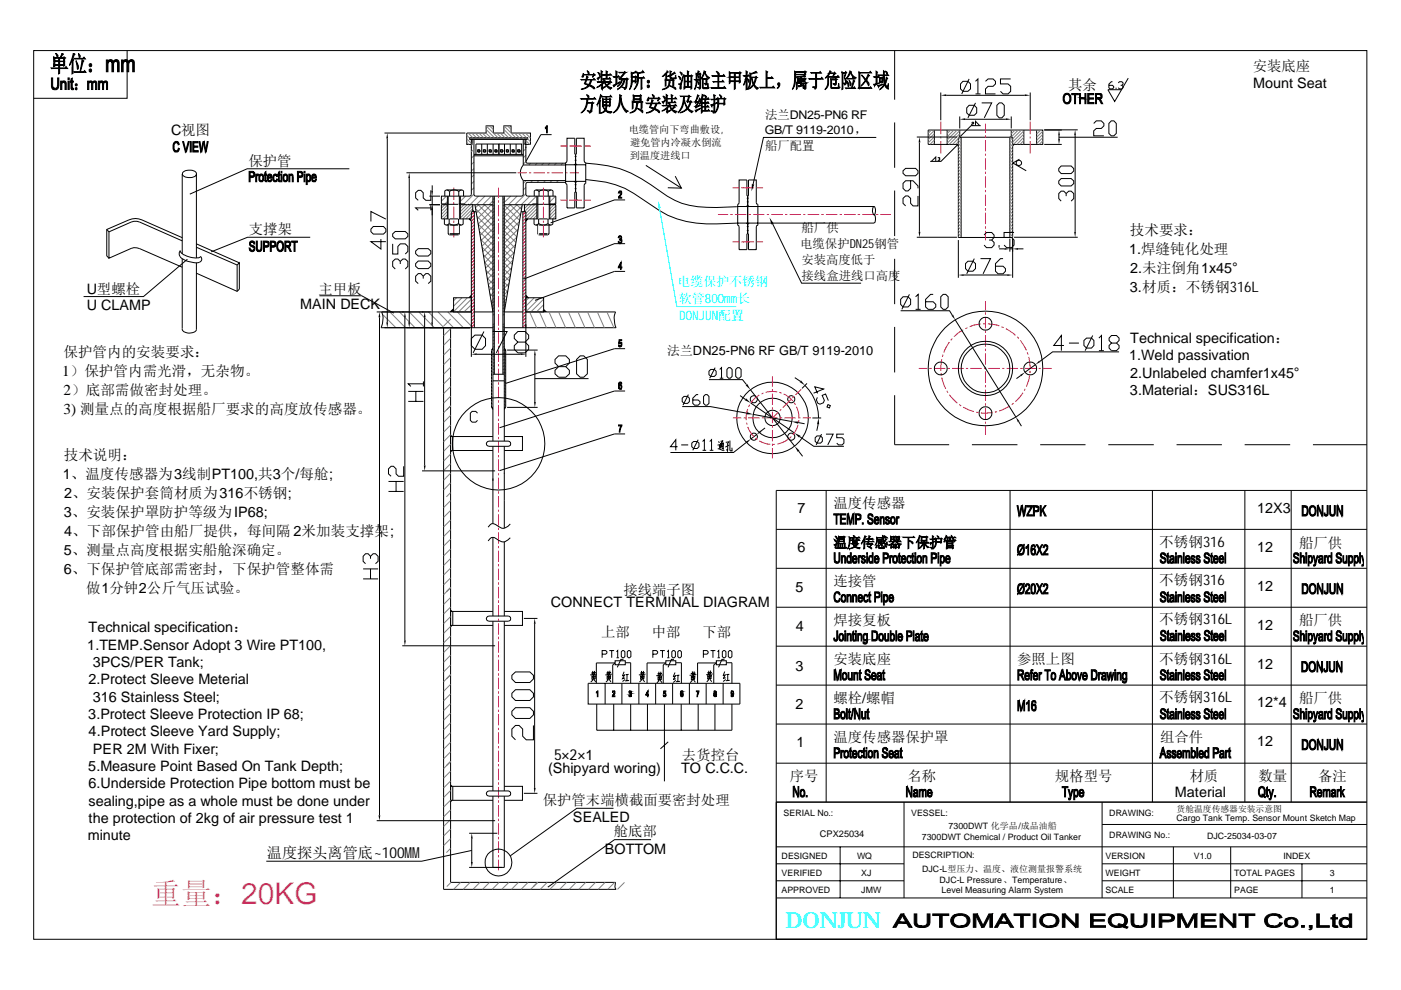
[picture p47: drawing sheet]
<svg xmlns="http://www.w3.org/2000/svg" width="297mm" height="210mm" viewBox="0 0 297 210" stroke-linecap="round" stroke-linejoin="round" font-family="sans-serif">
<defs><g id="words">
<text font-size="6.3" fill="#f0f" x="32.1" y="191.7">重量：20KG</text>
<text font-size="4.7" fill="#0ff" x="166.5" y="196.7">DONJUN</text>
<g font-size="3.2">
<text x="13.2" y="79.8">1）保护管内需光滑，无杂物。</text>
<text x="13.5" y="83.8">2）底部需做密封处理。</text>
<text x="13.4" y="87.8">3) 测量点的高度根据船厂要求的高度放传感器。</text>
<text x="117.5" y="161.2">5×2×1</text>
<text x="56.6" y="182">温度探头离管底~100M</text>
<text x="87.4" y="182">M</text>
</g>
<g font-size="3.1">
<text x="239.6" y="49.8">技术要求：</text>
<text x="13.4" y="75.7">保护管内的安装要求：</text>
<text x="13.5" y="97.5">技术说明：</text>
<text x="245.8" y="115.9">不锈钢316</text>
<text x="18.3" y="125.8">做1分钟2公斤气压试验。</text>
<text x="245.8" y="124.1">不锈钢316</text>
<text x="245.8" y="132.3">不锈钢316L</text>
<text x="245.8" y="140.7">不锈钢316L</text>
<text x="245.8" y="148.9">不锈钢316L</text>
</g>
<g font-size="3">
<text x="265.6" y="15">安装底座</text>
<text x="226.5" y="19.1">其余</text>
<text x="265.7" y="18.6">Mount Seat</text>
<text x="36.3" y="28.7">C视图</text>
<text x="52.7" y="35.2">保护管</text>
<text x="52.8" y="49.7">支撑架</text>
<text x="239.4" y="53.8">1.焊缝钝化处理</text>
<text x="239.6" y="57.8">2.未注倒角1x45°</text>
<text x="18.4" y="62.3">U型螺栓</text>
<text x="18.4" y="65.8">U CLAMP</text>
<text x="63.7" y="65.5">MAIN DECK</text>
<text x="67.5" y="62.3">主甲板</text>
<text x="239.6" y="61.8">3.材质：不锈钢316L</text>
<text x="239.4" y="76.4">1.Weld passivation</text>
<text x="239.6" y="72.7">Technical specification：</text>
<text x="239.6" y="83.8">3.Material：SUS316L</text>
<text x="239.6" y="80.1">2.Unlabeled chamfer1x45°</text>
<text x="13.3" y="101.6">1、温度传感器为3线制PT100,共3个/每舱;</text>
<text x="13.6" y="105.6">2、安装保护套筒材质为316不锈钢;</text>
<text x="176.7" y="107.8">温度传感器</text>
<text x="13.5" y="109.6">3、安装保护罩防护等级为IP68;</text>
<text x="13.6" y="113.7">4、下部保护管由船厂提供，每间隔 2米加装支撑架;</text>
<text x="169.1" y="108.9">7</text>
<text x="266.6" y="108.7">12X3</text>
<text x="13.5" y="117.7">5、测量点高度根据实船舱深确定。</text>
<text x="169.1" y="117.1">6</text>
<text x="266.6" y="116.9">12</text>
<text x="275.4" y="116.1">船厂供</text>
<text x="13.5" y="121.7">6、下保护管底部需密封，下保护管整体需</text>
<text x="168.6" y="125.6">5</text>
<text x="176.7" y="124.3">连接管</text>
<text x="266.6" y="125.2">12</text>
<text x="116.8" y="128.7">CONNECT TERMINAL DIAGRAM</text>
<text x="132.2" y="126.1">接线端子图</text>
<text x="18.5" y="137.7">1.TEMP.Sensor Adopt 3 Wire PT100,</text>
<text x="18.8" y="134">Technical specification：</text>
<text x="127.5" y="135.1">上部</text>
<text x="138.2" y="135.1">中部</text>
<text x="148.9" y="135.1">下部</text>
<text x="168.7" y="133.9">4</text>
<text x="176.7" y="132.6">焊接复板</text>
<text x="266.6" y="133.5">12</text>
<text x="275.4" y="132.6">船厂供</text>
<text x="19.7" y="141.4">3PCS/PER Tank;</text>
<text x="168.6" y="142.2">3</text>
<text x="176.7" y="140.9">安装底座</text>
<text x="215.7" y="140.9">参照上图</text>
<text x="266.6" y="141.7">12</text>
<text x="18.7" y="145.1">2.Protect Sleeve Meterial</text>
<text x="19.7" y="148.8">316 Stainless Steel;</text>
<text x="176.7" y="149.1">螺栓/螺帽</text>
<text x="275.4" y="149.1">船厂供</text>
<text x="18.7" y="152.5">3.Protect Sleeve Protection IP 68;</text>
<text x="168.7" y="150.4">2</text>
<text x="266.6" y="150">12*4</text>
<text x="18.8" y="156.1">4.Protect Sleeve Yard Supply;</text>
<text x="19.7" y="159.8">PER 2M With Fixer;</text>
<text x="144.6" y="161.1">去货控台</text>
<text x="168.9" y="158.4">1</text>
<text x="176.7" y="157.4">温度传感器保护罩</text>
<text x="245.9" y="157.4">组合件</text>
<text x="266.6" y="158.3">12</text>
<text x="18.7" y="163.5">5.Measure Point Based On Tank Depth;</text>
<text x="18.7" y="167.1">6.Underside Protection Pipe bottom must be</text>
<text x="116.2" y="163.9">(Shipyard woring)</text>
<text x="144.4" y="163.9">TO C.C.C.</text>
<text x="167.5" y="165.6">序号</text>
<text x="192.4" y="165.6">名称</text>
<text x="223.7" y="165.6">规格型号</text>
<text x="252.3" y="165.6">材质</text>
<text x="266.8" y="165.6">数量</text>
<text x="279.5" y="165.6">备注</text>
<text x="18.7" y="170.8">sealing,pipe as a whole must be done under</text>
<text x="115.1" y="170.7">保护管末端横截面要密封处理</text>
<text x="249.1" y="168.9">Material</text>
<text x="18.6" y="178.1">minute</text>
<text x="18.8" y="174.5">the protection of 2kg of air pressure test 1</text>
<text x="121.5" y="174.3">SEALED</text>
<text x="130.2" y="177.3">舱底部</text>
<text x="128.2" y="181.1">BOTTOM</text>
</g>
<g font-size="2.8" fill="#0ff">
<text x="143.6" y="60.6">电缆保护不锈钢</text>
<text x="143.9" y="64.2">软管800m长</text>
<text x="154.9" y="64.2">m</text>
<text x="144" y="67.7">DONJUN配置</text>
</g>
<text font-size="2.7" x="141.5" y="75.2">法兰DN25-PN6 RF GB/T 9119-2010</text>
<g font-size="2.6">
<text x="162.2" y="25.3">法兰DN25-PN6 RF</text>
<text x="162.2" y="31.8">船厂配置</text>
<text x="169.7" y="52.6">电缆保护DN25钢管</text>
<text x="170" y="49.2">船厂供</text>
<text x="169.9" y="56">安装高度低于</text>
<text x="170" y="59.4">接线盒进线口高度</text>
</g>
<text font-size="2.5" x="162.2" y="28.4">GB/T 9119-2010，</text>
<g font-size="2.2">
<text x="133.3" y="28.2">电缆管向下弯曲敷设,</text>
<text x="133.5" y="33.8">到温度进线口</text>
<text x="133.6" y="31">避免管内冷凝水倒流</text>
</g>
<g font-size="1.9">
<text x="166.1" y="173">SERIAL No.:</text>
<text x="193.2" y="173">VESSEL:</text>
<text x="235.2" y="173">DRAWING:</text>
<text x="249.5" y="172.1">货舱温度传感器安装示意图</text>
<text x="173.8" y="177.4">CPX25034</text>
<text x="195.4" y="178.2">7300DWT Chemical / Product Oil Tanker</text>
<text x="201.1" y="175.9">7300DWT 化学品/成品油船</text>
<text x="235.2" y="177.7">DRAWING No.:</text>
<text x="249.5" y="174">Cargo Tank Temp. Sensor Mount Sketch Map</text>
<text x="255.9" y="177.9">DJC-25034-03-07</text>
<text x="165.7" y="185.7">VERIFIED</text>
<text x="165.7" y="182.1">DESIGNED</text>
<text x="181.7" y="182.1">WQ</text>
<text x="182.6" y="185.7">XJ</text>
<text x="193.4" y="182">DESCRIPTION:</text>
<text x="195.5" y="184.8">DJC-L型压力、温度、液位测量报警系统</text>
<text x="234.4" y="182.1">VERSION</text>
<text x="234.4" y="185.8">WEIGHT</text>
<text x="253.1" y="182.1">V1.0</text>
<text x="261.7" y="185.7">TOTAL PAGES</text>
<text x="272.1" y="182.1">INDEX</text>
<text x="282" y="185.7">3</text>
<text x="165.7" y="189.4">APPROVED</text>
<text x="182.6" y="189.4">JMW</text>
<text x="199.2" y="187.1">DJC-L Pressure、Temperature、</text>
<text x="199.6" y="189.4">Level Measuring Alarm System</text>
<text x="234.4" y="189.4">SCALE</text>
<text x="261.7" y="189.4">PAGE</text>
<text x="282" y="189.4">1</text>
</g>
</g></defs>
<g fill="none" stroke="#000" stroke-width=".21">
<path d="M7.1 10.7h282.7v188.5h-282.7zM27 10.7v10.1h-19.9M189.7 10.7v10.4M199.5 19.6v5.9M204.2 17.2h1l.6 .6v1.1l-.6 .5h-1l-.5-.5v-1.1zM205.5 16.7l-1.6 3.2M206.8 17.2l.5-.5v3.2M206.8 19.9h1.1M208.9 17.2l.6-.5h1.1l.5 .5v.6l-.5 .5h-1.1l-.6 .6v1h2.2M214.3 16.7h-2.2v1.1h1.6l.6 .5v1.1l-.6 .5h-1l-.6-.5M218.4 19.6v5.9M235.9 17.3h-.3l-.5 .5v.8l.3 .3h.5l.2-.3v-.3l-.2-.2h-.8"/>
<path d="M236.6 18.6v.3M237.1 17.6l.2-.3h.6l.2 .3v.2l-.2 .3h-.3M237.9 18.1l.2 .2v.3l-.2 .3h-.6l-.2-.3M239.2 16.6l-2.9 4.9-1.4-2.5h2.9M38.6 36.9v16.9M41.6 36.9a1.26 1.26 0 0 0-1.7-.8 .99 .99 0 0 0-1.2 1 2.08 2.08 0 0 0 2.9-.1v-.1v17.8M74.1 35.8h-21.7l-12.2 5.4M81.5 28.2h17.2M82.1 29.4v38.9M86.2 36.6h23.3M86.8 37.8v30.5M91.6 39.3v1.1"/>
<path d="M99.6 29.2h12.3v.4h-12.3zM99.6 29.4h12.3M99.9 29.6v11.6l-.3 .4h-6v1.6h1.4M100.1 29.6v1h-1.1v-2.4h4.1v-1.5h1.5v1.5h2.2v-1.5h1.6v1.5h4.1v2.4h-1.2v-1M100.5 29.6l.1 11.9 .2 .1h9.8l.3-.4v-2.9M100.5 32.7h10.4M100.5 33h10.4M100.9 32.7v-2.2h4.9v2.2v-2.2h4.8v2.2M101.3 31.8h.5v.4h-.5zM102.1 30.5v2.2M102.5 31.8h.5v.4h-.5zM103.3 30.5v2.2"/>
<path d="M103.7 31.8h.5v.4h-.5zM104.5 30.5v2.2M104.9 31.8h.5v.4h-.5zM106.1 31.8h.5v.4h-.5zM107 30.5v2.2M107.3 31.8h.5v.4h-.5zM108.2 30.5v2.2M108.6 31.8h.4v.4h-.4zM109.4 30.5v2.2M109.8 31.8h.5v.4h-.5zM110.9 35a2.46 2.46 0 0 0 0 3.3M110.9 38.3h9.1"/>
<path d="M110.9 35h9.1M110.9 29.6v5.4M111.5 34.3l.3 .3h8.2M111.5 29.6v4.7M117 28.5h-2.3l-3.2 5.8M119.9 38.5h4.3M119.9 34.9h4.3M120 38.7h-8.2l-.2 .1-.1 2.4 .3 .4h6v1.6h-1.4M120.2 29.3h1.7v3.3l.1 .1v8l-.1 .1v3.3h-1.7v-4.8l-.3-.4v-4.4l.3-.4zM121.7 34.9h.2l.1-.3 .1 .3h.3M121.7 38.5l.3 .3 .4-.3M121.9 33.2h.2z"/>
<path d="M121.9 34h.2zM121.9 39.2h.2zM122.2 29.3h1.7v4.8v.3l.3 .1v4.4l-.3 .1v.3v4.8h-1.7v-3.3l-.2-.1v-8l.2-.1zM124.2 38.1a21 21 0 0 1 10.2 2.9l5.3 3.6a20.6 20.6 0 0 0 12.3 2.9l4.4-.2h28.9l.3-.6v-.8l-.3-.4M124.2 34.6a25 25 0 0 1 15.6 5.8 15.3 15.3 0 0 0 10 3.6l6.4-.2M156.7 38.2h1.7v3.2l.1 .2v7.9l-.1 .2v3.2h-1.7v-4.8l-.3-.3v-4.5l.3-.3zM158.7 38.2h1.6v4.8l.1 .2 .3 .1v4.5l-.3 .1-.1 .2v4.8h-1.6v-3.2l-.2-.2v-7.9l.2-.2zM189.7 26v9.6M191.5 36.2l.5-.5h2.1l.5 .5v.6l-.5 .5h-2.1l-.5-.5zM193.1 38.3v1.6l-.6 .6h-.5l-.5-.6v-1l.5-.6h1.6l1 1.1v.5M194.4 29.1h8.5M194.9 30.2v19"/>
<path d="M197.5 34.2l.9-.9v.9M198.1 27.6v3M198.8 33.5l.4-.1v.2l-.2 .1M199.2 33.7v.3l-.4-.1M200.6 20.2h16.7M200.8 27.6v3M202.9 30.8l-3.4 3.4h-2.3M203.2 30.6h-6.4v-3h24.3v3h-6.4v-1.5h-.6v21.2M203.2 30.6v19.7h11.5v-19.4M203.2 30.6v-1.5h.6v21.2M203.5 24.7v2.5M203.5 27.6v1.5"/>
<path d="M203.8 29.1h10.3M204.6 25.3h8.7M205.5 22.3h1.1l.5 .6v1l-.5 .5h-1.1l-.5-.5v-1zM206 26l.4-.1v.2l-.4 .2v.3h.4M206.8 26.6v-.9l.9 .9M206.8 21.8l-1.6 3.2M207.9 26.6h-2l-2.2 2.3M208.1 21.8h2.2l-1.6 3.2M211.4 22.3l.5-.5h.5l.5 .5v2.1l-.5 .6h-.5l-.5-.6zM214.4 24.7v2.5M214.4 27.6v1.5M216.1 33.8l-1.4 .8 2.9 1.6"/>
<path d="M217.1 27.6v3M219.8 27.6v3M221.4 30.6h3.7M221.4 27.6h3.7M221.4 27.5h7.1M224.5 29.1h12.5M224.5 28.7v.8M225 37.9h2.1l.6 .5v.5l-.6 .5h-2.1l-.5-.5v-.5zM225 35.2h2.1l.6 .5v.6l-.6 .5h-2.1l-.5-.5v-.6zM228 28.7v20.5M231.9 26.2l.5-.6h1.1l.5 .6v.5l-.5 .5h-1.1l-.5 .5v1.1h2.1M235.6 25.6h.6l.5 .6v2.1l-.5 .5h-.6l-.5-.5v-2.1z"/>
<path d="M22.6 48.7l.5 .5M38.2 53.1a2.12 2.12 0 0 0 1.7 1.3 2.65 2.65 0 0 0 2.6 0 .88 .88 0 0 1 0 1.1 .88 .88 0 0 1-1 .2 4.7 4.7 0 0 1-3.3-1.2l-.2-.5v-.4zM38.6 51.1l-9.6-4.2-1.2 .2-4.7 2.1v5.6l4.7-2.1 .6-.2h.6l9.6 4.2M38.6 50.4l-8.5-3.8a3.3 3.3 0 0 0-2.8 0l-4.7 2.1v5.5l.5 .6M38.6 54.9v14.8M39.7 55l-9.3 7.9h-12.7M41.6 55.7v14.1a1.64 1.64 0 0 1-2.2 .7l-.7-.4-.1-.4M41.6 52.4l8.7 3.8M41.6 51.7l9.1 4M41.6 57.9l8.7 3.9M50.3 56.2l.4-.5v5.6l-.4 .5M50.3 56.2v5.6"/>
<path d="M65.8 50.3h-13.3l-7.7 3.1M79.1 48h2.2l.5 .6v.5l-.5 .5h-2.2l-.5-.5v-.5zM80.8 50.7v2.1l-2.2-1.6h3.2M81.8 46.5l-3.2-1.7v2.2M83.3 49.6l.5-.5h2.1l.6 .5v.5l-.6 .5h-2.1l-.5-.5zM83.3 51.7v2.2h1.1v-1.6l.5-.6h1l.6 .6v1l-.6 .6M84.9 56v-.6l-.5-.5h-.6l-.5 .5v1.1l.5 .5M84.9 55.4l.5-.5h.5l.6 .5v1.1l-.6 .5M88.1 53.2l.6-.5h2.1l.5 .5v.6l-.5 .5h-2.1l-.6-.5zM88.7 55.3h2.1l.5 .6v.5l-.5 .6h-2.1l-.6-.6v-.5zM89.7 59.1v-.5l-.5-.6h-.5l-.6 .6v1l.6 .5M89.7 58.6l.6-.6h.5l.5 .6v1l-.5 .5"/>
<path d="M91 41.6h2.3M91 43.4h2.3M91.3 44.1h-3.2l.6 .5M91.3 40.4v2.1h-1l-.6-.5v-1.1l-.5-.5h-.5l-.6 .5v1.1l.6 .5M91.3 43.5v1.1M91.6 41.6v1.8M91.6 44.5v23.8M94.2 46.4v1.2l.4 .1 .6-.3M94.7 47.7h3.1M94.7 40.3h3.2M94.9 41.6v1.6M94.9 43.4v3"/>
<path d="M95 43.4h-1.4v3h6.3v-1.5h.7v24.6M95 47.7v1.8l.2 .3h2l.2-.3v-1.8M95 41.6v4.8M95 43.3h2.4M95 49.5h2.4M95.2 47.4a1.62 1.62 0 0 0 2 0M95.2 46.4v1M95.3 40.6a1.55 1.55 0 0 1 2 0M95.3 40.6l-.7-.3-.3 .1v1.2M95.3 40.6v1M97.2 46.4v1l.7 .3 .3-.1v-1.2M97.3 41.6v-1l.6-.3 .4 .1v1.2"/>
<path d="M97.4 43.2h1.1l.2 .2M97.4 43.4h7.1M97.4 41.6v4.8M97.6 41.6v1.6M97.6 43.4v3M99.3 43.4h.1M99.5 46.4l.4 .5v28.8M100 43.4h.2M100.2 44.6l.4 .3h.4M100.2 43.4v1.5M100.7 43.4l3.8 22.7h-3.9M104.5 41.6v51.9"/>
<path d="M104.8 41.6v37.7M106.6 41.6v37.7M106.9 41.6v51.9M106.9 43.4h7.1M110.5 44.9h.4M110.7 43.4l-3.8 22.7h4M111.2 43.4v1.5M111.2 43.4h.2M111.5 46.4v.5l.4-.5M111.5 46.4v-1.5h-.6v24.6M111.5 46.7v29M112 43.4h.2"/>
<path d="M113.2 46.4v1.2l.4 .1 .6-.3v-1M113.3 41.6v-1.2l.3-.1 .7 .3v1M113.7 47.7h3M113.7 40.3h3.1M113.8 41.6v1.6M113.8 43.4v3M114 47.7v1.8l.2 .3h2l.2-.3v-1.8M114 43.2h-1.1l-.1 .2M114 43.3h2.4M114 49.5h2.4M114 41.6v4.8M114.2 47.4a1.62 1.62 0 0 0 2 0"/>
<path d="M114.3 40.6a1.56 1.56 0 0 1 1.9 0M116.2 46.4v1M116.2 40.6l.7-.3 .3 .1v1.2M116.2 40.6v1M116.4 43.4h1.4v3h-6.3M116.4 41.6v4.8M116.6 41.6v1.6M116.6 43.4v3M117.2 46.4v1.2l-.4 .1-.6-.3M120.2 44l.2 .1M121.9 40h.2zM123.9 44l-.2 .1"/>
<path d="M132.5 42.4h-2.2l-13.6 4.9M132.5 51.7h-2.2l-19.2 7.5M132.5 57.5h-2.2l-16.9 6.2M156.4 43.8h28.9M156.7 52.8l.2 .1M158.2 43.8l.3-.4 .4 .4M158.2 47.3l.2 .1 .1 .2 .1-.2 .3-.1M158.5 41.9v.2zM158.5 42.7v.2zM158.5 47.9v.2zM158.5 48.8v.2zM160.3 52.8l-.1 .1"/>
<path d="M185.2 43.9v-.1a.39 .39 0 0 1 .4 .6v.4a.44 .44 0 0 1-.4 .7l-.2-.7zM189.7 40.4v9.7M189.7 54.9v9.6M194.4 50.3h8.5M194.6 41.5v2.2h-1l-.5-.6v-1l-.6-.6h-.5l-.5 .6v1l.5 .6M203.2 50.9v8M204.3 58.3h9.3M204.7 55.9l.5-.5h1.1l.5 .5v1.1l-.5 .5h-1.1l-.5-.5zM206.6 54.8l-1.6 3.3M207.9 54.8h2.1l-1.6 3.3M208.6 49.8l.6-.5h1.1l.5 .5v.5l-.5 .6h-.6M210.3 50.9l.5 .5v.6l-.5 .5h-1.1l-.6-.5"/>
<path d="M211.8 52.8h1.2M211.8 52v.5M212.7 54.8h-.6l-1 1.1v1.6l.5 .6h1.1l.5-.6v-.5l-.5-.6h-1.6M214.1 50.6v2.8M214.1 52.8h.6M214.7 50.6v8.3M215 49.3h-2.1v1h1.6l.5 .6v1.1l-.5 .5h-1.1l-.5-.5M215 50.3h13.5M215.8 52.8h1.2M226 41.6v-.6l-.5-.5h-.5l-.5 .5v1.1l.5 .5M226 41l.6-.5h.5l.6 .5v1.1l-.6 .5M67.7 62.7h9l6.8 3.7"/>
<path d="M79.9 66.1h20M80.5 67.3v105.6M80.9 66.1a4 4 0 0 1-.1 3.4h23.7M85.8 67.3v68.5M90 67.3v31.4M94.1 69.5v119.1h36.5l-.2-.6 .1-.9h-35v-117.6M96.2 63.1h3.7v3h-3.7zM96.2 65.5l-.8 .6M99.9 71.8l.8-.8h1.5l.7 .8v1.5l-.7 .8h-1.5l-.8-.8zM101.1 75.1h9.2M102.6 70.3l-2.3 4.5M104.5 70.3h3l-2.3 4.5"/>
<path d="M104.5 74.2h-.3v12.2h.3M104.5 73.8l-.2 .4M104.5 79.3h2.4M106.9 74.2h.3v12.2h-.3M106.9 73.8l.3 .4M107.5 74.2h6.5M109.8 72.5l-.8-.7v-.8l.8-.7h1.5l.8 .7v.8l-.8 .7h-1.5l-.8 .8v.8l.8 .7h1.5l.8-.7v-.8l-.8-.8M111.5 63.1h3.8v3h-3.8zM111.5 66.1h19a4 4 0 0 0 .1 3.4h-23.7M113.4 75.4v9.8M118.4 77.7l-.7-.7v-.8l.7-.7h1.6l.7 .7v.8l-.7 .7h-1.6l-.7 .8v.8l.7 .7h1.6l.7-.7v-.8l-.7-.8M122.2 76.2l.8-.7h.8l.7 .7v3.1l-.7 .7h-.8l-.8-.7z"/>
<path d="M132.5 73.9h-2.2l-23.1 7.4M189.7 69.3v9.7M191 65.9h10.3l.6 1M191.5 62.9h1l.6 .6v1l-.6 .6h-1l-.5-.6v-1zM192.8 62.4l-1.6 3.2M194.1 62.9l.6-.5v3.2M194.1 65.6h1.1M197.9 62.4h-.6l-1.1 1.1v1.6l.6 .5h1.1l.5-.5v-.6l-.5-.5h-1.7M199.5 62.9l.5-.5h.5l.5 .5v2.2l-.5 .5h-.5l-.5-.5zM202.5 67.8l12.9 20.6M216.4 79.6l-.9 .7M219.5 77.3l-2.2 1.6"/>
<path d="M225.6 73.3h-2.2l1.6-2.2v3.3M226.6 72.7h2.2M229.8 72.2l.6-.5h1l.5 .5v1.1l-.5 .5h-1l-.6-.5zM231.7 71.1l-1.6 3.3M233 71.7l.5-.6v3.3M233 74.4h1M235.7 72.7l-.6-.5v-.5l.6-.6h1l.6 .6v.5l-.6 .5h-1l-.6 .6v.5l.6 .6h1l.6-.6v-.5l-.6-.6M237.3 74.6h-14.1l-2.7 2M85.6 98.9v2.1h-1.1l-.5-.5v-1.1l-.6-.5h-.5l-.5 .5v1.1l.5 .5M86.6 85.1h3.2M86.6 83h3.2M88.2 83v2.1"/>
<path d="M89.5 99.8h15.5M89.8 81.4h-3.2l.5 .5M89.8 80.9v1M95.5 92.3l.3 .3M95.8 95.5l-.3 .3M96 92.6v2.9M101.2 87.6l-.3-.4h-.8l-.4 .4v1.5l.4 .4h.8l.3-.4M103.4 93.6l4.4-.1a.55 .55 0 0 1 .5 .6 .55 .55 0 0 1-.5 .5h-4.1a.54 .54 0 0 1-.6-.4 .54 .54 0 0 1 .3-.6zM104.3 86.4l.2 .4M104.5 92.6h-9v2.9h9M104.5 94.6v16.4M104.5 80.7h2.4"/>
<path d="M106.9 92.6h3.9v2.9h-3.9M106.9 94.6v17.4M107.2 86.4l-.3 .4M107.5 86.4h6.5M113.4 80.3h11.4M132.5 92h-2.2l-24.4 7.8M132.5 82.9h-2.2l-24.4 7.8M189.7 83.8v10.5h11.5M206.1 94.3h9.6M216 89.4l.6 1M220.5 94.3h9.7M235 94.3h9.6"/>
<path d="M249.5 94.3h9.6M263.9 94.3h9.6M278.4 94.3h11.4M78.6 118.5v-.5l-.6-.6h-.5l-.5 .6v1l.5 .5M78.6 118l.5-.6h.5l.6 .6v1l-.6 .5M82.4 104.2h3.2M82.4 102.1h3.2M84 102.1v2.1M104.5 113.9v16.7M106.9 114.9v15.7M108.2 111.1a1.66 1.66 0 0 1-2.5 .5 1.45 1.45 0 0 0-1.7-.4l-.5 .6M108.2 114a1.66 1.66 0 0 1-2.5 .6 1.52 1.52 0 0 0-1.5-.6l-.7 .7"/>
<path d="M164.6 112.2h125.2M175.2 104v66.1M214.2 104v66.1M244.3 104v66.1M263.9 104v66.1M273.8 104v66.1M289.8 104h-125.2v95.2h125.2M77 122.7h3.2M77 120.6h3.2M78.6 120.6v2.1M85.3 136.9h19.7M95.5 129.3l.3 .3"/>
<path d="M95.8 132.6l-.3 .3M96 129.6v3M103.4 130.7l4.4-.1a.55 .55 0 0 1 .5 .6 .55 .55 0 0 1-.5 .5h-4.1a.54 .54 0 0 1-.6-.4 .54 .54 0 0 1 .3-.6zM104.5 129.6h-9v3h9M104.5 131.7v36M106.9 129.6h3.9v3h-3.9M106.9 131.7v36M111.1 131.1h2.8M113.4 132.3v34.8M127.7 138.7h.7l.3-.3v-.2l-.3-.3h-.7v1.6M129.2 137.9h1M129.7 137.9v1.6"/>
<path d="M130.7 138.2l.3-.3v1.6M130.7 139.5h.5M131.7 138.2l.3-.3h.2l.3 .3v1l-.3 .3h-.2l-.3-.3zM132.2 139.8h-.6l-.7 1.7M133 138.2l.3-.3h.2l.3 .3v1l-.3 .3h-.2l-.3-.3zM138.4 138.7h.8l.2-.3v-.2l-.2-.3h-.8v1.6M139.9 137.9h1.1M140.4 137.9v1.6M141.5 138.2l.2-.3v1.6M141.5 139.5h.4M142.4 138.2l.3-.3h.2l.3 .3v1l-.3 .3h-.2l-.3-.3zM142.9 139.8h-.5l-.8 1.7"/>
<path d="M143.7 138.2l.3-.3h.2l.3 .3v1l-.3 .3h-.2l-.3-.3zM149.1 138.7h.8l.2-.3v-.2l-.2-.3h-.8v1.6M150.7 137.9h1M151.2 137.9v1.6M152.1 138.2l.3-.3v1.6M152.1 139.5h.5M153.1 138.2l.3-.3h.3l.2 .3v1l-.2 .3h-.3l-.3-.3zM153.6 139.8h-.5l-.8 1.7M154.4 138.2l.3-.3h.2l.3 .3v1l-.3 .3h-.2l-.3-.3zM164.6 137h125.2M164.6 128.7h125.2M164.6 120.5h125.2"/>
<path d="M108.5 143.2l.8-.7h3l.8 .7v.7l-.8 .8h-3l-.8-.8zM109.3 150h3l.8 .8v.8l-.8 .7h-3l-.8-.7v-.8zM109.3 146.2h3l.8 .8v.8l-.8 .7h-3l-.8-.7v-.8zM113.1 153.8v3.1h-1.5l-.8-.8v-1.5l-.7-.8h-.8l-.8 .8v1.5l.8 .8M124.7 144.9h32.2v4.4h-32.2zM125.5 143.2v.9M125.7 142.3v.8M125.8 144.1l-.5 .5M125.8 143.1v.8M125.9 144.1l.4 .5M126.1 142.3l-.1 .7M126.1 143.6l-.5 .1"/>
<path d="M126.2 143.2v.7l-.7 .1M126.2 143.3l-.7 .1M126.4 142.6l-1.1 .1M126.5 149.3v5.5h28.7v-5.5M126.5 142.9l-1.4 .2M128.3 144.9v4.4M128.7 143.2v.9M128.9 142.3v.7M129 144.1l-.5 .5M129.1 143v.9M129.2 144.1l.3 .5M129.3 142.2l-.1 .8"/>
<path d="M129.3 143.6l-.5 .1M129.4 143.3l-.7 .1M129.4 143.9l-.7 .1M129.5 143.2l-.1 .7M129.6 142.6l-1 .1M129.7 142.9l-1.4 .2M130.1 149.3v5.5M130.4 140.1h2.2v.8h-2.2zM130.4 140.5l-.5 .5v3.9M130.4 140.6h-4v4.3M131.9 144.9v4.4M132.3 142.4l-.3 .9"/>
<path d="M132.4 143.2l-.5 .1M132.5 143l-.5 .9 .5-.2M132.5 144.1l-.5 .4M132.6 140.5h1.1v4.4M133 143l-.1 1.3M133.3 143l-.6 .1M133.4 144.3l-.9 .1M133.7 149.3v5.5M135.5 144.9v4.4M135.8 143.2v.9M136 142.3v.8M136.1 144.1l-.5 .5"/>
<path d="M136.2 143.1v.8M136.3 144.1l.4 .5M136.4 142.3l-.1 .7M136.4 143.6l-.4 .1M136.6 143.3l-.8 .1M136.6 143.9l-.8 .1M136.6 143.2l-.1 .7M136.7 142.6l-1 .1M136.8 142.9l-1.3 .2M137.3 149.3v5.5M139 144.9v4.4M139.5 143.4v.8l.7-.1"/>
<path d="M139.7 142.4v.8M139.8 144.3l-.5 .5M139.9 143.2v.9M140 144.2l.4 .6M140.1 142.4l-.1 .7M140.1 143.7l-.5 .1M140.2 143.5l-.7 .1M140.3 143.4l-.1 .7M140.4 142.8l-1 .1M140.5 143.1l-1.4 .2M140.9 149.3v16.4M141.2 140.1h2.1v.8h-2.1z"/>
<path d="M141.2 140.5l-.6 .5v3.9M141.2 140.6h-4v4.3M141.7 157.3l-1.7 1.5M142.6 144.9v4.4M143.1 142.6l-.4 .9 .5-.1M143.3 144.2l-.6 .5M143.3 143.1l-.5 1M143.3 143.9l-.6 .2M143.3 140.5h1.2v4.4M143.7 143.2v1.3M144 143.1l-.6 .1M144.2 144.5h-.9"/>
<path d="M144.4 149.3v5.5M146.2 144.9v4.4M146.6 143.3v.9M146.8 142.3v.8M146.8 144.2l-.5 .6M147 143.1v.9M147.1 144.2l.3 .5M147.2 142.3l-.1 .8M147.2 143.7h-.5M147.3 143.3v.7M147.3 143.4l-.7 .1M147.3 144l-.7 .1"/>
<path d="M147.5 142.7l-1 .1M147.6 143l-1.4 .2M148 149.3v5.5M149.7 144.9v4.4M150.1 143.1v.9M150.3 142.2v.8M150.3 144.1l-.5 .5M150.4 143v.9M150.5 144l.4 .5M150.7 142.2l-.1 .7M150.7 143.5l-.5 .1M150.8 143.1l-.1 .8"/>
<path d="M150.8 143.3l-.7 .1M150.8 143.9h-.7M150.9 142.6l-1 .1M151.1 142.9l-1.4 .2M151.6 149.3v5.5M151.9 140.1h2.1v.8h-2.1zM151.9 140.5l-.6 .5v3.9M151.9 140.6h-4v4.3M153.3 144.9v4.4M153.7 142.4l-.4 .9M153.7 143.1l-.4 .2M153.8 143l-.4 .9 .5-.2"/>
<path d="M153.9 144.1l-.6 .4M154 140.5h1.2v4.4M154.3 143v1.3M154.6 143h-.6M154.7 144.2l-.8 .1M164.6 153.5h125.2M164.6 145.3h125.2M79.9 174h25.1M95.5 166.4l.3 .3M95.8 169.7l-.3 .3M96 166.7v3M103.4 167.8l4.4-.1a.55 .55 0 0 1 .5 .5 .55 .55 0 0 1-.5 .6h-4.1a.54 .54 0 0 1-.6-.4 .54 .54 0 0 1 .3-.6z"/>
<path d="M104.5 166.7h-9v3h9M104.5 168.8v15.1h2.4v-15.1M106.9 166.7h3.9v3h-3.9M111.1 168.2h2.8M130.1 171.4h-7.8l-14.1 10.1M138 178h-7.7l-14.2 10.1M164.6 170.1h125.2M164.6 161.8h125.2M164.6 179.5h125.2M178.1 179.5v10.9M191.7 170.1v20.3M233.7 174.8h56.1"/>
<path d="M233.7 170.1v20.3M248.8 179.5v10.9M260.9 179.5v10.9M164.6 190.4h125.2M164.6 183.1h27.1M164.6 186.7h27.1M233.7 183.1h56.1M233.7 186.7h56.1M276 183.1v7.3"/>
<circle cx="101.5" cy="32" r=".25"/>
<circle cx="102.7" cy="32" r=".25"/>
<circle cx="103.9" cy="32" r=".24"/>
<circle cx="105.1" cy="32" r=".25"/>
<circle cx="106.4" cy="32" r=".25"/>
<circle cx="107.6" cy="32" r=".24"/>
<circle cx="108.8" cy="32" r=".25"/>
<circle cx="110" cy="32" r=".25"/>
<circle cx="216" cy="34.5" r=".58"/>
<circle cx="199.4" cy="78.1" r="1.37"/>
<circle cx="208.9" cy="68.6" r="1.37"/>
<circle cx="208.9" cy="78.1" r="5.2"/>
<circle cx="208.9" cy="78.1" r="5.8"/>
<circle cx="209" cy="78.1" r="12.1"/>
<circle cx="218.4" cy="78.1" r="1.37"/>
<circle cx="105.7" cy="94.1" r="9.8"/>
<circle cx="208.9" cy="87.6" r="1.37"/>
<circle cx="105.7" cy="182.9" r="2.84"/>
</g>
<g fill="none" stroke="#ff3f00" stroke-width=".21">
<path d="M96.2 39.8v2.6M105.7 39.8v2.2M109.8 36.6h1.9M112.2 36.6h.4M113.1 36.6h2.4M115.2 39.8v2.6M116 36.6h.5M117 36.6h2.4M118.8 31h1.4M119.9 36.6h.4M120.7 31h2.7M120.8 36.6h1.9"/>
<path d="M123.9 31h1.4M155.3 39.8h1.4M157.2 39.8h2.7M160.4 39.8h1.4M199.5 25.8v2.7M199.5 28.9v.5M199.5 29.9v2.7M208.9 26.2v2M208.9 28.7v.5M208.9 29.7v2.4M208.9 32.6v.4M208.9 33.5v2.5"/>
<path d="M208.9 36.4v.5M208.9 37.4v2.4M218.4 25.8v2.7M218.4 28.9v.5M218.4 29.9v2.7M96.2 42.9v.5M96.2 43.8v2.4M96.2 46.8v.4M96.2 47.7v2.6M105.7 42.5v.5M105.7 43.4v2.5M105.7 46.4v.4"/>
<path d="M105.7 47.3v2.4M105.7 50.2v.5M105.7 51.2v2.4M105.7 54.1v.4M105.7 55v2.4M105.7 57.9v.5M105.7 58.9v2.4M115.2 42.9v.5M115.2 43.8v2.4M115.2 46.8v.4M115.2 47.7v2.6M118.8 42.4h1.4"/>
<path d="M120.7 42.4h2.7M123.9 42.4h1.4M152.2 45.5h2.2M154.9 45.5h.4M155.3 51.3h1.4M155.8 45.5h2.4M157.2 51.3h2.7M158.7 45.5h.5M159.7 45.5h2.4M160.4 51.3h1.4M162.6 45.5h.5M163.6 45.5h2.4"/>
<path d="M166.4 45.5h.5M167.4 45.5h2.4M170.3 45.5h.5M171.3 45.5h2.4M174.1 45.5h.5M175.1 45.5h2.4M178 45.5h.5M179 45.5h2.4M181.8 45.5h.6M182.8 45.5h2.4M185.7 45.5h.5M186.7 45.5h2.2"/>
<path d="M208.9 40.3v.4M208.9 41.2v2.5M208.9 44.1v.5M208.9 45.1v2.4M208.9 48v.5M208.9 49v1.9M105.7 61.8v.4M105.7 62.8v2.4M105.7 65.6v.5M105.7 66.6v2.4M105.7 69.5v.4M105.7 70.5v2.4"/>
<path d="M105.7 73.3v.5M105.7 74.3v2.4M105.7 77.2v.5M105.7 78.2v2.4M194.8 78.1h1.8M197 78.1h.6M198 78.1h2.4M199.5 79.1l.1 .5M199.7 76.1l-.2 2.5M199.9 75.2l-.1 .5M200.9 78.1h.5M201.3 72.5l-1.2 2.2"/>
<path d="M201.9 78.1h2.4M201.9 71.8l-.3 .4M204.2 69.9l-1.9 1.5M204.8 78.1h.5M205.1 69.5l-.4 .2M205.7 78.1h2.4M208 68.7l-1.5 .2-.9 .4M208.6 78.1h.5M208.9 63.9v1.9M208.9 66.2v.5M208.9 67.2v2.4M208.9 70.1v.5"/>
<path d="M208.9 71v2.5M208.9 73.9v.5M208.9 74.9v2.4M208.9 77.8v.5M208.9 78.8v2.4M208.9 68.6l-.5 .1M209.5 68.7l2.4 .4M209.6 78.1h2.4M212.3 69.3l.5 .2M212.5 78.1h.5M213.3 69.7l2 1.4M213.4 78.1h2.4"/>
<path d="M215.7 71.4l.3 .4M216.3 72.2l1.3 2.1M216.4 78.1h.4M217.3 78.1h2.4M217.8 74.7l.2 .5M218.1 75.7l.3 2.4M218.3 79.6l-.7 2.4M218.4 78.6v.5M220.2 78.1h.5M221.2 78.1h1.8M105.7 81v.5M105.7 82v2.4"/>
<path d="M105.7 84.9v.5M105.7 85.9v2.4M105.7 88.7v.6M105.7 89.7v2.4M105.7 92.6v.5M105.7 93.6v2.4M105.7 96.5v.5M105.7 97.4v2.4M199.7 80.1l.8 2.3M200.7 82.9l.3 .4M201.3 83.7l1.7 1.8M203.4 85.8l.4 .3"/>
<path d="M204.2 86.3l2.3 1M207 87.4l.5 .1M208.9 81.6v.5M208.9 82.6v2.4M208.9 85.5v.5M208.9 86.5v2.4M208.9 89.4v.4M208.9 90.3v1.9M210.4 87.5l-2.4 .1M211.4 87.3l-.5 .1M214.1 86.1l-2.2 1M214.9 85.5l-.4 .3"/>
<path d="M216.9 83.3l-1.6 1.8M217.4 82.4l-.2 .5M105.7 100.3v.5M105.7 101.3v2.4M105.7 104.2v.5M105.7 105.2v2.3M105.7 108v.5M105.7 109v2.4M105.7 111.9v.5M105.7 112.9v2.4M105.7 115.8v.4M105.7 116.7v2.4"/>
<path d="M105.7 119.6v.5M105.7 120.6v2.4M105.7 123.5v.5M105.7 124.4v2.4M105.7 127.3v.5M105.7 128.3v2.4M105.7 131.2v.5M105.7 132.1v2.4M105.7 135v.5M105.7 136v2.4M105.7 138.9v.5M105.7 139.8v2.5"/>
<path d="M105.7 142.8v.4M105.7 143.7v2.4M105.7 146.6v.5M105.7 147.5v2.5M105.7 150.5v.4M105.7 151.4v2.4M105.7 154.3v.5M105.7 155.3v2.4M105.7 158.2v.4M105.7 159.1v2.5M105.7 162v.5M105.7 163v2.4"/>
<path d="M105.7 165.9v.4M105.7 166.8v2.5M105.7 169.7v.5M105.7 170.7v2.4M105.7 173.6v.5M105.7 174.6v2.4M105.7 177.4v.5M105.7 178.4v2.4M105.7 181.3v.5M105.7 182.3v2.2"/>
</g>
<g fill="#000">
<path d="M199.5 20.2l1.1-.2v.4zM217.3 20l1.1 .2-1.1 .2zM82.1 28.2l.2 1.2h-.4zM86.8 36.6l.1 1.2h-.3zM194.9 29.1l.2 1.1h-.3zM202.7 30.6h.5v.5zM203.5 28.8l.3 .3h-.3zM203.5 25.3l1.1-.2v.4zM213.3 25.1l1.1 .2-1.1 .2zM214.1 29.1l.3-.3v.3zM214.7 30.6h.5l-.5 .5zM224.5 27.6l.2 1.1h-.3z"/>
<path d="M224.4 29.5h.3l-.2 1.1zM228 27.5l.1 1.2h-.4zM91.6 43.4l.2 1.1h-.4zM91.4 40.4h.4l-.2 1.2zM99.5 46.4h.4v.5zM100.2 44.6l.4 .3h-.4zM110.9 44.9l.3-.3v.3zM111.5 46.4h.4l-.4 .5zM194.8 49.2h.3l-.2 1.1zM203.2 58.3l1.1-.2v.4zM213 52.6l1.1 .2-1.1 .2zM213.6 58.1l1.1 .2-1.1 .2z"/>
<path d="M214.7 52.8l1.1-.2v.4zM227.7 49.2h.4l-.1 1.1zM80.5 66.1l.1 1.2h-.4zM81.9 68.3h.4l-.2 1.2zM85.8 66.1l.2 1.2h-.3zM86.6 68.3h.3l-.1 1.2zM90 66.1l.2 1.2h-.3zM91.4 68.3h.4l-.2 1.2zM95.4 66.1l.8-.6v.6zM99.3 63.1l.6-.6v.6zM99.9 75.1l1.2-.2v.4zM104.5 73.8v.4h-.2z"/>
<path d="M106.9 73.8l.3 .4h-.3zM110.3 74.9l1.2 .2-1.2 .2zM111.5 62.5l.7 .6h-.7zM113.4 74.2l.2 1.2h-.4zM115.3 65.5l.7 .6h-.7zM201.7 66.9l.4-.2 .4 1.1zM216.3 79.5l1-.6-.8 .9zM220.3 76.5l.2 .3-1 .5zM89.9 98.7h.3l-.2 1.1zM95.5 95.5h.3l-.3 .3zM95.5 92.3l.3 .3h-.3zM104.3 86.4h.2v.4z"/>
<path d="M106.9 86.4h.3l-.3 .4zM113.2 85.2h.4l-.2 1.2zM215.4 88.4l.7 .9-.3 .2zM85.7 135.8h.3l-.2 1.1zM95.5 132.6h.3l-.3 .3zM95.5 129.3l.3 .3h-.3zM113.4 131.1l.2 1.2h-.4zM80.2 172.9h.4l-.1 1.1zM95.5 166.4l.3 .3h-.3zM95.5 169.7h.3l-.3 .3zM113.2 167.1h.4l-.2 1.1z"/>
</g>
<g fill="none" stroke="#808080" stroke-width=".21">
<path d="M99 29.4l.9 1M99 28.7l.6 .6M99 30.2l.4 .4M99.3 28.2l.9 1M99.6 29.3h12.3M100 28.2l1 1M100.5 39.8l-.6 .6M100.5 37.1l-.6 .5M100.5 38.5l-.6 .5M100.5 34.3l-.6 .6M100.5 35.7l-.6 .6M100.5 33l-.6 .5"/>
<path d="M100.5 31.6l-.6 .6M100.5 30.3l-.6 .5M100.8 28.2l1 1M101.5 28.2l1 1M102.3 28.2l1 1M103 28.2l1 1M103.1 26.7l2.5 2.5M103.1 27.4l1.7 1.8M103.8 26.7l.8 .7M105.3 28.2l1 1M106.1 28.2l.9 1M106.8 26.7l2.5 2.5"/>
<path d="M106.8 27.4l1.8 1.8M106.8 28.2l1 1M107.6 26.7l.8 .7M109.1 28.2l1.2 1.2M109.9 28.2l1.1 1.2M110.6 28.2l1 1M111.4 28.2l1.1 1.1M111.5 30.2l-.6 .5M111.5 31.5l-.6 .6M111.5 32.9l-.6 .6M111.5 34.3l-.6 .5M111.5 39.7l-.6 .6"/>
<path d="M111.5 29.8l.8 .8M111.6 38.3l-.7 .6M111.9 29.4l.6 .6M112.5 34.6l-.4 .4M112.9 38.3l-.4 .4M113.9 34.6l-.4 .4M114.3 38.3l-.4 .4M115.3 34.6l-.5 .4M115.6 38.3l-.3 .4M116.6 34.6l-.4 .4M117 38.3l-.4 .4M118 34.6l-.5 .4"/>
<path d="M118.4 38.3l-.4 .4M119.3 34.6l-.4 .4M196.8 27.5v.1M197.5 27.5l-.7 .8M198.1 27.7l-1.3 1.2M198.1 28.3l-1.3 1.3M198.1 29l-1.3 1.3M198.1 29.7l-.9 .9M198.1 30.4l-.2 .2M200.9 27.5l-.1 .1M201.6 27.5l-.8 .8M202.3 27.5l-1.5 1.5"/>
<path d="M203 27.5l-2.2 2.2M203.2 29.4l-1.2 1.2M203.2 30.1l-.5 .5M203.2 40l.6 .6M203.2 39.3l.6 .6M203.2 38.6l.6 .6M203.2 37.9l.6 .6M203.2 37.2l.6 .7M203.2 36.5l.6 .7M203.2 35.9l.6 .6M203.2 35.2l.6 .6M203.2 34.5l.6 .6"/>
<path d="M203.2 33.8l.6 .6M203.2 33.2l.6 .6M203.2 32.5l.6 .6M203.2 31.8l.6 .6M203.2 31.1l.6 .6M203.2 30.4l.6 .6M203.2 29.7l.6 .7M203.2 29.1l.6 .6M203.5 27.7l-2.7 2.7M203.5 28.4l-2.2 2.2M214.1 40l.6 .6M214.1 39.3l.6 .6"/>
<path d="M214.1 38.6l.6 .7M214.1 37.9l.6 .6M214.1 37.3l.6 .6M214.1 36.6l.6 .6M214.1 35.9l.6 .6M214.1 35.2l.6 .6M214.1 34.6l.6 .6M214.1 33.9l.6 .6M214.1 33.2l.6 .6M214.1 32.5l.6 .6M214.1 31.8l.6 .6M214.1 31.1l.6 .6"/>
<path d="M214.1 30.5l.6 .5M214.1 29.8l.6 .6M214.1 29.1l.6 .6M214.6 27.5l-.2 .2M215.3 27.5l-.9 .9M215.9 27.5l-1.5 1.6M216.6 27.5l-1.9 1.9M217.1 27.7l-2.4 2.4M217.1 28.4l-2.2 2.2M217.1 29.1l-1.5 1.5M217.1 29.8l-.8 .8M217.1 30.5l-.1 .1"/>
<path d="M220 27.5l-.2 .2M220.7 27.5l-.9 .9M221.1 27.8l-1.3 1.3M221.1 28.5l-1.3 1.3M221.1 29.2l-1.3 1.3M221.1 29.9l-.7 .7M221.1 30.5v.1M93.6 43.4h.1M94.3 43.4l-.7 .7M94.6 41.6l-1 1M94.9 42.7l-.6 .5M94.9 43.5l-1.3 1.3"/>
<path d="M94.9 44.2l-1.3 1.3M94.9 44.8l-1.3 1.4M94.9 45.5l-.9 .9M94.9 46.2l-.3 .2M97.7 43.4l-.1 .1M98.4 43.4l-.8 .8M98.7 41.6l-1.1 1.1M99 43.4l-1.4 1.4M99.7 43.4l-2.1 2.1M99.9 45.2l-1.2 1.2M99.9 45.9l-.5 .5M100.2 43.6l-2.6 2.6"/>
<path d="M100.2 44.3l-2.1 2.1M100.5 41.2l-2.1 2M100.8 44.3l3.7 3.6M101.1 45.9l3.4 3.3M101.4 43.4l3.1 3.1M101.5 43.4l-.7 .6M101.5 41.6l-1.9 1.8M101.7 49.1l2.8 2.9M101.9 50.8l2.6 2.6M102.2 52.4l2.3 2.3M102.5 54l2 2.1M102.7 43.4l1.8 1.7"/>
<path d="M102.8 43.4l-1.8 1.8M102.8 41.6l-1.8 1.8M103 57.3l1.5 1.5M103.3 58.9l1.2 1.3M104.1 43.4l.4 .4M104.2 43.4l-3 3M104.2 41.6l-1.9 1.8M104.5 44.4l-3.1 3.1 3.1 3.1M104.5 45.8l-2.9 2.9M104.5 47.1l-2.7 2.8M104.5 48.5l-2.5 2.5M104.5 49.9l-2.3 2.3"/>
<path d="M104.5 51.2l-2.2 2.2M104.5 52.6l-1.9 1.9M104.5 53.9l-1.7 1.8 1.7 1.7M104.5 55.3l-1.6 1.6M104.5 56.7l-1.3 1.4M104.5 58.1l-1.2 1.1M104.5 59.4l-1 1M104.5 42.6l-.8 .8M104.8 53.6l-.3 .3M104.8 54.3l-.3 .3M104.8 55l-.3 .3M104.8 56.4l-.3 .3"/>
<path d="M104.8 55.7l-.3 .3M104.8 59.1l-.3 .3M104.8 59.7l-.3 .3M104.8 58.4l-.3 .3M104.8 57.7l-.3 .3M104.8 57l-.3 .3M104.8 48.1l-.3 .4M104.8 48.9l-.3 .3M104.8 49.5l-.3 .3M104.8 50.2l-.3 .3M104.8 50.9l-.3 .3M104.8 52.3l-.3 .2"/>
<path d="M104.8 52.9l-.3 .3M104.8 51.6l-.3 .3M104.8 46.1l-.3 .3M104.8 47.5l-.3 .3M104.8 46.8l-.3 .3M104.8 45.4l-.3 .3M104.8 44.1l-.3 .3M104.8 44.8l-.3 .3M104.8 43.4l-.3 .3M104.8 42.7l-.3 .3M104.8 42.1l-.3 .2M106.9 57.1l1.3 1.3-1.3 1.3"/>
<path d="M106.9 59.9l.9 .9M106.9 58.5l1.1 1.1M106.9 55.8l1.5 1.4M106.9 54.4l1.7 1.7M106.9 53.1l1.9 1.8M106.9 51.7l2.1 2M106.9 50.3l2.3 2.3M106.9 49l2.5 2.4M106.9 47.6l2.7 2.6M106.9 46.2l2.9 2.9M106.9 44.8l3.1 3.1M106.9 43.5l3.3 3.3"/>
<path d="M106.9 42.1l-.3 .2M106.9 42.7l-.3 .3M106.9 43.4l-.3 .3M106.9 44.1l-.3 .3M106.9 45.4l-.3 .3M106.9 46.8l-.3 .3M106.9 46.1l-.3 .3M106.9 51.6l-.3 .3M106.9 52.9l-.3 .3M106.9 52.3l-.3 .2M106.9 50.9l-.3 .3M106.9 49.5l-.3 .3"/>
<path d="M106.9 48.1l-.3 .4M106.9 57.7l-.3 .3M106.9 56.4l-.3 .3M106.9 55l-.3 .3M106.9 53.6l-.3 .3M106.9 59.1l-.3 .3M106.9 59.7l-.3 .3M108.2 43.4l2.1 2.2M108.3 43.4l-1.7 1.7M108.3 41.6l-1.4 1.3M108.5 56.8l-1.9 1.9M108.7 55.2l-2.1 2.1"/>
<path d="M109 53.5l-2.4 2.5M109.3 51.9l-2.7 2.7M109.5 43.4l1.1 1M109.6 50.3l-2.7 2.6M109.6 43.4l-2.7 2.7M109.6 41.6l-1.8 1.8M109.8 48.6l-2.9 2.9M110.1 47l-3.5 3.5M110.4 45.4l-3.8 3.8M110.7 43.7l-4.1 4.1M111.3 43.4l-.1 .1M111.5 41.1l-2.3 2.3"/>
<path d="M112 43.4l-.8 .8M112.3 41.6l-1.8 1.8M112.7 43.4l-1.5 1.5M113.4 43.4l-1.9 1.9M113.7 41.6l-1.8 1.8M113.8 43.6l-2.3 2.3M113.8 44.3l-2.1 2.1M113.8 45l-1.4 1.4M113.8 45.6l-.7 .8M113.8 46.3l-.1 .1M116.8 43.4l-.2 .2M117.5 43.4l-.9 .9"/>
<path d="M117.8 41.6l-1.2 1.2M117.8 42.9l-.3 .3M117.8 43.7l-1.2 1.3M117.8 44.3l-1.2 1.3M117.8 45l-1.2 1.3M117.8 45.7l-.6 .7M117.8 46.4h.1M203.2 50.2l.1 .1M203.2 49.5l.6 .6M203.2 48.8l.6 .7M203.2 48.1l.6 .6M203.2 47.5l.6 .6"/>
<path d="M203.2 46.8l.6 .6M203.2 46.1l.6 .6M203.2 45.4l.6 .6M203.2 44.8l.6 .6M203.2 44l.6 .7M203.2 43.4l.6 .6M203.2 42.7l.6 .6M203.2 42l.6 .6M203.2 41.3l.6 .6M203.2 40.7l.6 .5M214.1 50.2l.1 .1M214.1 49.5l.6 .6"/>
<path d="M214.1 48.9l.6 .6M214.1 48.2l.6 .6M214.1 47.5l.6 .6M214.1 46.8l.6 .6M214.1 46.1l.6 .7M214.1 45.4l.6 .7M214.1 44.8l.6 .6M214.1 44.1l.6 .6M214.1 43.4l.6 .6M214.1 42.7l.6 .6M214.1 42.1l.6 .5M214.1 41.4l.6 .6"/>
<path d="M214.1 40.7l.6 .6M81.2 66.8l2.7 2.7M82.7 66.1l3.3 3.4M84.7 66.1l3.3 3.4M86.8 66.1l3.3 3.4M88.8 66.1l3.3 3.4M90.8 66.1l3.3 3.4M92.9 66.1l3.3 3.4M94.9 66.1l3.3 3.4M95.5 75.8l-1.4 1.5M95.5 73.8l-1.4 1.5M95.5 79.9l-1.4 1.5"/>
<path d="M95.5 69.7l-1.4 1.5M95.5 67.7l-1.4 1.4M95.5 77.9l-1.4 1.4M95.5 71.7l-1.4 1.5M96.8 63.1l-.6 .7M97 66.1l2.9 3M97.9 63.1l-1.7 1.8M99.1 63.1l-2.9 3M99.9 63.4l-2.7 2.7M99.9 64.6l-1.5 1.5M99.9 65.8l-.3 .3M103.6 60.6l.9 .9"/>
<path d="M103.8 62.2l.7 .7M104.2 79.7l.3 .3M104.2 79l.3 .3M104.2 78.3l.3 .3M104.2 77.6l.3 .3M104.2 76.9l.3 .3M104.2 76.3l.3 .3M104.2 75.6l.3 .3M104.2 74.9l.3 .3M104.2 74.2l.3 .3M104.4 65.5l.1 .1M104.5 62.2l-.6 .5"/>
<path d="M104.5 63.5l-.4 .4 .4 .3M104.5 64.9l-.2 .1M104.8 60.4l-1.1 1.2M104.8 76.1l-.3 .3M104.8 78.2l-.3 .3M104.8 78.8l-.3 .3M104.8 66.6l-.3 .3M104.8 69.7l-.3 .4M104.8 69.1l-.3 .3M104.8 65.9l-.3 .3M104.8 64.5l-.3 .3M104.8 65.2l-.3 .3"/>
<path d="M104.8 63.9l-.3 .2M104.8 63.2l-.3 .3M104.8 68.6l-.3 .3M104.8 72.7l-.3 .3M104.8 73.4l-.3 .3M104.8 74.1l-.3 .3M104.8 70.7l-.3 .3M104.8 72l-.3 .3M104.8 71.3l-.3 .3M104.8 70l-.3 .3M104.8 69.3l-.3 .3M104.8 74.7l-.3 .4"/>
<path d="M104.8 75.4l-.3 .3M104.8 76.8l-.3 .3M104.8 77.5l-.3 .3M104.8 61.1l-.3 .3M104.8 62.5l-.3 .3M104.8 61.8l-.3 .3M106.6 78.5l.3-.3 .3 .3M106.6 77.8l.3-.3 .3 .3M106.6 77.1l.3-.3 .3 .3M106.6 76.4l.3-.3 .3 .3M106.6 75.7l.3-.2 .3 .2M106.9 79.6l.3 .3"/>
<path d="M106.9 78.9l.3 .3M106.9 74.8l.3 .3M106.9 74.1l.3 .3M106.9 65.3l.1 .1M106.9 63.9l.4 .4M106.9 62.6l.5 .5M106.9 61.2l.7 .7M106.9 60.4l-.3 .3M106.9 61.8l-.3 .3M106.9 63.2l-.3 .3M106.9 64.5l-.3 .3M106.9 65.9l-.3 .3"/>
<path d="M106.9 74.7l-.3 .4M106.9 69.3l-.3 .3M106.9 70l-.3 .3M106.9 71.3l-.3 .3M106.9 70.7l-.3 .3M106.9 74.1l-.3 .3M106.9 73.4l-.3 .3M106.9 72.7l-.3 .3M106.9 72l-.3 .3M106.9 68.6l-.3 .3M106.9 69.1l-.3 .3M106.9 69.7l-.3 .4"/>
<path d="M106.9 66.6l-.3 .3M106.9 78.8l-.3 .3M107.1 65l-.5 .5M107.4 63.3l-.8 .8M107.7 61.7l-1.1 1.1M107.9 60.1l-1.3 1.3M112.1 63.1l-.6 .7M112.3 66.1l1.5 3.4M113.3 63.1l-1.8 1.8M114.4 66.1l1.5 3.4M114.5 63.1l-3 3M115.3 63.4l-2.7 2.7"/>
<path d="M115.3 64.6l-1.6 1.5M115.3 65.8l-.4 .3M116.4 66.1l1.5 3.4M118.4 66.1l1.5 3.4M120.5 66.1l1.5 3.4M122.5 66.1l1.5 3.4M124.6 66.1l1.5 3.4M126.6 66.1l1.5 3.4M128.7 66.1l1.5 3.4M95.5 82l-1.4 1.5M95.5 86.1l-.9 .8M95.5 84l-1.4 1.5"/>
<path d="M95.5 98.3l-1.4 1.5M95.5 96.3l-1.4 1.5M95.5 94.2l-1.4 1.5M95.5 92.2l-1.4 1.5M95.5 90.1l-1.4 1.5M95.5 88.1l-1.4 1.4M95.5 86l-1.4 1.5M104.2 85.8l.3 .3M104.2 85.1l.3 .3M104.2 84.4l.3 .3M104.2 83.7l.3 .3M104.2 83.1l.3 .3"/>
<path d="M104.2 82.4l.3 .3M104.2 81.7l.3 .3M104.2 81l.3 .3M104.2 80.4l.3 .3M106.9 85.7l.3 .3M106.9 85l.3 .3M106.9 84.3l.3 .3M106.9 83.6l.3 .3M106.9 82.9l.3 .3M106.9 82.3l.3 .3M106.9 81.6l.3 .3M106.9 80.9l.3 .3"/>
<path d="M106.9 80.2l.3 .3M95.5 104.5l-.9 .8M95.5 102.4l-1.4 1.5M95.5 100.3l-1.4 1.5M95.5 118.4l-1.4 1.5M95.5 116.4l-1.4 1.5M95.5 114.3l-1.4 1.5M95.5 112.3l-1.4 1.5M95.5 110.3l-1.4 1.4M95.5 108.2l-1.4 1.5M95.5 106.1l-1.4 1.5M95.5 124.6l-.9 .8"/>
<path d="M95.5 122.5l-1.4 1.5M95.5 120.5l-1.4 1.4M95.5 138.9l-1.4 1.5M95.5 136.9l-1.4 1.5M95.5 134.8l-1.4 1.5M95.5 132.8l-1.4 1.5M95.5 130.7l-1.4 1.5M95.5 128.7l-1.4 1.5M95.5 126.7l-1.4 1.5M95.5 124.6l-1.4 1.5M95.5 143l-.9 .9M95.5 141l-1.4 1.5"/>
<path d="M95.5 159.4l-1.4 1.5M95.5 157.4l-1.4 1.4M95.5 155.3l-1.4 1.5M95.5 153.3l-1.4 1.4M95.5 151.2l-1.4 1.5M95.5 149.2l-1.4 1.5M95.5 147.1l-1.4 1.5M95.5 145.1l-1.4 1.5M95.5 143.1l-1.4 1.4M95.5 161.4l-1.4 1.6M95.5 179.9l-.9 .9M95.5 177.8l-1.4 1.5"/>
<path d="M95.5 175.8l-1.4 1.5M95.5 173.8l-1.4 1.4M95.5 171.7l-1.4 1.5M95.5 169.6l-1.4 1.5M95.5 167.6l-1.4 1.5M95.5 165.6l-1.4 1.5M95.5 163.5l-1.4 1.5M95.6 187.1l-.9 .9M97.6 187.1l-1.4 1.5M99.7 187.1l-1.5 1.5M101.8 187.1l-1.5 1.5M103.8 187.1l-1.5 1.5"/>
<path d="M105.8 187.1l-1.5 1.5M107.9 187.1l-1.5 1.5M109.9 187.1l-1.5 1.5M112 187.1l-1.5 1.5M114 187.1l-1.5 1.5M116 187.1l-1.5 1.5M118.1 187.1l-1.5 1.5M120.1 187.1l-1.5 1.5M122.2 187.1l-1.5 1.5M124.2 187.1l-1.5 1.5M126.3 187.1l-1.5 1.5M128.3 187.1l-1.5 1.5"/>
<path d="M130.3 187.1l-1.5 1.5M132.4 187.1l-1.5 1.5"/>
</g>
<g fill="#000" stroke="#000" stroke-width=".21">
<path d="M10.9 16.5h.3v2.1l.5 .1-.7-.1z" fill-rule="evenodd"/>
<path d="M11.4 13.8h1h-.8v.3l-.2 .1z" fill-rule="evenodd"/>
<path d="M11.4 12l.2 .2h1.3h-1.5z" fill-rule="evenodd"/>
<path d="M11.8 11.4l.5 .3v.3a.25 .25 0 0 1-.3 0 .25 .25 0 0 1 0-.3z" fill-rule="evenodd"/>
<path d="M12.4 13.8h1.1h-.9v.6h-.2z" fill-rule="evenodd"/>
<path d="M11.6 13h.8v-.7h1.1h-.9v.7z" fill-rule="evenodd"/>
<path d="M12.2 16.5h.3l-.1 2.1-.5 .4h-.6l-.2-.3h.7l.3-.2z" fill-rule="evenodd"/>
<path d="M12.4 14.5h.2v1.1l-.2 .1z" fill-rule="evenodd"/>
<path d="M11.6 13.7h.8v-.6h.2v.6z" fill-rule="evenodd"/>
<path d="M13.1 17.4h.4z" fill-rule="evenodd"/>
<path d="M12.9 17.2h.2v.3h.2l-.2 .3v1.2h-.2z" fill-rule="evenodd"/>
<path d="M11.6 12.2h1.2l.3-.8 .3 .1-.5 .7z" fill-rule="evenodd"/>
<path d="M13.2 17.3a.53 .53 0 0 1 .8 .3v1.4h-.2v-1.4z" fill-rule="evenodd"/>
<path d="M11.4 12.2h2.1l.1-.2 .2 .3h-2.2v.7h1h-1.2z" fill-rule="evenodd"/>
<path d="M12.6 13.7h.9v-.6h.2v.7z" fill-rule="evenodd"/>
<path d="M11.4 13h2.1v-.7h-1.1h1.4l-.1 .8h-2.1v.6l2.1 .1-.2 .2v-.2h-2.1z" fill-rule="evenodd"/>
<path d="M10.8 14.4h3l.2-.3 .3 .4-3.3 .1z" fill-rule="evenodd"/>
<path d="M14.4 17.2h.3v1.8h-.3z" fill-rule="evenodd"/>
<path d="M14.4 16.5h.3v.4h-.3z" fill-rule="evenodd"/>
<path d="M15.1 16.7l.2-.1v.6h.3v.2h-.3v1.2l.1 .1h-.3v-1.3h-.2v-.2h.2z" fill-rule="evenodd"/>
<path d="M15.3 12.8h.2v2.7l-.2 .2z" fill-rule="evenodd"/>
<path d="M15.1 18.7h.5v.3h-.4z" fill-rule="evenodd"/>
<path d="M15.5 11.4l.4 .1-.5 1 .2 .2-.3 .1-.6 1.1z" fill-rule="evenodd"/>
<path d="M16.1 18.6l.2 .1-.1 .4-.3-.3z" fill-rule="evenodd"/>
<path d="M16 17.8h.3l.1 .3-.4 .1z" fill-rule="evenodd"/>
<path d="M16.2 12.9l.4 1.1-.1 .7z" fill-rule="evenodd"/>
<path d="M16.5 11.4l.5 .4-.2 .4z" fill-rule="evenodd"/>
<path d="M17.4 12.7l.4 .2-.8 2.3z" fill-rule="evenodd"/>
<path d="M15.7 12.4h1.9l.2-.3 .3 .4h-2.2z" fill-rule="evenodd"/>
<path d="M15.6 15.2h2.1l.2-.2 .3 .3-2.4 .1z" fill-rule="evenodd"/>
<path d="M18.6 17.2h.2v.3h.2l-.2 .3v1.2h-.2z" fill-rule="evenodd"/>
<path d="M18.8 17.5l.4-.1z" fill-rule="evenodd"/>
<path d="M19 14.7h.3a.37 .37 0 0 1-.1 .6l-.3-.2z" fill-rule="evenodd"/>
<path d="M19 13.6a.29 .29 0 0 1 .4 0 .29 .29 0 0 1-.1 .4 .29 .29 0 0 1-.4-.1z" fill-rule="evenodd"/>
<path d="M19 17.2h.3l.3 .3-.8-.1z" fill-rule="evenodd"/>
<path d="M19.3 17.5l.7-.1-.3 .4v1.2h-.3z" fill-rule="evenodd"/>
<path d="M19.7 17.4a.46 .46 0 0 1 .6-.2 .46 .46 0 0 1 .2 .6v1.2h-.2v-1.4z" fill-rule="evenodd"/>
<path d="M21.1 17.4h.4z" fill-rule="evenodd"/>
<path d="M20.9 17.2h.2v.3h.2l-.2 .4v1.1h-.2z" fill-rule="evenodd"/>
<path d="M21.2 17.3a.46 .46 0 0 1 .4-.2 .46 .46 0 0 1 .4 .4z" fill-rule="evenodd"/>
<path d="M21.6 17.5l.7-.1-.3 .3v1.3h-.3z" fill-rule="evenodd"/>
<path d="M22 17.3l.5-.1 .3 .3v1.5h-.2l-.1-1.5-.5-.1z" fill-rule="evenodd"/>
<path d="M22.5 12.7h.3v.4h.3l-.2 .4v1.7h-.4z" fill-rule="evenodd"/>
<path d="M22.9 13h.5z" fill-rule="evenodd"/>
<path d="M23.1 12.8a.64 .64 0 0 1 .9 .3l-1.1-.1z" fill-rule="evenodd"/>
<path d="M23.6 13.1l1-.1-.3 .1-.2 .4v1.7h-.4v-1.9z" fill-rule="evenodd"/>
<path d="M24.2 12.8a.64 .64 0 0 1 .7-.1 .64 .64 0 0 1 .4 .7v1.8h-.4v-1.9l-.3-.3h-.5z" fill-rule="evenodd"/>
<path d="M25.8 12.7h.3v.4h.3l-.3 .5v1.6h-.3z" fill-rule="evenodd"/>
<path d="M26.1 13h.5z" fill-rule="evenodd"/>
<path d="M26.3 12.8a.62 .62 0 0 1 .9 .3l-1.1-.1z" fill-rule="evenodd"/>
<path d="M26.8 13.1l1-.1-.3 .1-.2 .3v1.8h-.3v-1.9z" fill-rule="evenodd"/>
<path d="M27.3 12.9a.62 .62 0 0 1 .7-.3 .62 .62 0 0 1 .5 .5v2.1h-.4v-1.9v-.2z" fill-rule="evenodd"/>
<path d="M123.6 15.6l.1 .2-.1 .1z" fill-rule="evenodd"/>
<path d="M124.2 16.9h.2l-.2 .4a.34 .34 0 0 0 0 .5 .34 .34 0 0 0 .4 .1h.2l-.4 .1-.5-.2z" fill-rule="evenodd"/>
<path d="M124.4 16.1l.3 .3-.3 .5h-.2z" fill-rule="evenodd"/>
<path d="M124.5 15l.3 .3 .1 .3-.1 .2z" fill-rule="evenodd"/>
<path d="M124.9 18.2l.4-.1 .4 .2 .3 .3v.2z" fill-rule="evenodd"/>
<path d="M123.3 18.9l1.2-.6 .2-.2-.3-.1 .4-.1 .5-1h.2l-.3 .8a.25 .25 0 0 0-.1 .3 .25 .25 0 0 0 .2 .1l-.4 .1-.8 .6z" fill-rule="evenodd"/>
<path d="M123.6 15.9l2.2-.1 .1-.2 .2 .3h-2.4l-.1 .5a.24 .24 0 0 1-.2-.3 .24 .24 0 0 1 .2-.2z" fill-rule="evenodd"/>
<path d="M123.2 16.9h2.5l.2-.3 .3 .3-2.9 .1z" fill-rule="evenodd"/>
<path d="M125.8 15.9h.3l-.5 .5z" fill-rule="evenodd"/>
<path d="M126.8 15.4l.4 .2v.4z" fill-rule="evenodd"/>
<path d="M126.6 18.5l.6-.5h.4z" fill-rule="evenodd"/>
<path d="M126.6 16.6l.9-.4-.7 .7z" fill-rule="evenodd"/>
<path d="M127.5 15l.2 .2-.1 .1v1.8l-.1 .1v-1h-.2l.2-.1z" fill-rule="evenodd"/>
<path d="M127.8 16.9h.2a.19 .19 0 0 1 .3 .2 .19 .19 0 0 1-.2 .2z" fill-rule="evenodd"/>
<path d="M127.8 17.5h.3l-.4 .3v.8h.3l-.3 .4-.2-.3 .1-.7h-.3z" fill-rule="evenodd"/>
<path d="M128.1 17.5l.6 .6h-.2z" fill-rule="evenodd"/>
<path d="M127.7 18.6l.8-.3-.5 .3z" fill-rule="evenodd"/>
<path d="M128.5 15l.3 .2-.1 .6h-.2z" fill-rule="evenodd"/>
<path d="M128.5 15.9h.2v.8h-.2z" fill-rule="evenodd"/>
<path d="M129.1 17.5l.3 .3-.7 .3 1 .5a.41 .41 0 0 1-.4 .3 .41 .41 0 0 1-.4-.3l-.4-.5 .3-.1z" fill-rule="evenodd"/>
<path d="M127.8 16.7h1.3l.2-.3 .2 .4h-1.5z" fill-rule="evenodd"/>
<path d="M126.6 17.3h2.5l.3-.2 .3 .4h-3z" fill-rule="evenodd"/>
<path d="M127.7 15.8h1.5l.2-.2 .3 .3-1.9 .1z" fill-rule="evenodd"/>
<path d="M130.6 15l.3 .3-.1 1h-.2z" fill-rule="evenodd"/>
<path d="M130.6 16.4h.2v1.3h.2l-.8 .7-.2-.3 .6-.3z" fill-rule="evenodd"/>
<path d="M130 16.3h1l.1-.2 .2 .3h-1.1z" fill-rule="evenodd"/>
<path d="M130.8 17.7l.5-.3-.2 .3z" fill-rule="evenodd"/>
<path d="M131.8 16.8h.5h-.3l-.3 .8-.8 .7 .6-.7z" fill-rule="evenodd"/>
<path d="M132 18.5l.5 .1z" fill-rule="evenodd"/>
<path d="M131.2 15.3h1.1l.1-.1 .3 .2-1.4 .1z" fill-rule="evenodd"/>
<path d="M131.8 16.8h.7l-.2 .8-.5 .8-.8 .5 .9-.8 .3-.7 .1-.6z" fill-rule="evenodd"/>
<path d="M132.3 15.4h.4l-1.2 1.3 1.6 .1-1.8 .1-.1-.2z" fill-rule="evenodd"/>
<path d="M131.5 16.7h1.3l.1-.2 .2 .3z" fill-rule="evenodd"/>
<path d="M132.8 16.8h.3l-.1 .1-.1 1.4-.1 .4-.4 .3-.3-.4h.5l.1-.2z" fill-rule="evenodd"/>
<path d="M133.8 15.3l.5 .2-.2 .1v.7h-.3z" fill-rule="evenodd"/>
<path d="M133.8 16.3h.8l.2-.2 .2 .3h-.9v.8l.8 .1h-.8l-.2 1-.4 .7 .3-1z" fill-rule="evenodd"/>
<path d="M134.1 15.5l.7-.4 .2 .3z" fill-rule="evenodd"/>
<path d="M134.7 17.3h.2l-.2 .3z" fill-rule="evenodd"/>
<path d="M134.7 16.4h.3h-.1v.8h-.8h.6z" fill-rule="evenodd"/>
<path d="M135.2 15.3l.5 .2-.3 .1v.9h-.2z" fill-rule="evenodd"/>
<path d="M135.4 15.5l1.1-.1z" fill-rule="evenodd"/>
<path d="M135.9 16.6h.2v2v.2l-.2 .1z" fill-rule="evenodd"/>
<path d="M135.7 15.4l.6-.4 .3 .4z" fill-rule="evenodd"/>
<path d="M135.2 16.5h1.1l.1-.2 .2 .3h-1.2l-.2 1.2-.7 1.2 .6-1.3z" fill-rule="evenodd"/>
<path d="M137.3 18.1l.1-.1a.3 .3 0 0 1 .3 .3 .3 .3 0 0 1-.3 .3l-.2-.2z" fill-rule="evenodd"/>
<path d="M137.3 17.1h.4v.4a.22 .22 0 0 1-.3 .1 .22 .22 0 0 1-.2-.2z" fill-rule="evenodd"/>
<path d="M140.4 16.2l.6-.5h.2z" fill-rule="evenodd"/>
<path d="M141 17h1.6h-1.4v1.2l-.2 .1z" fill-rule="evenodd"/>
<path d="M141 16.8l.2 .1z" fill-rule="evenodd"/>
<path d="M141.5 15l.2 .3-.4 .3 .1 1.2h-.2v-1.1h-.2z" fill-rule="evenodd"/>
<path d="M141.5 16.2l.6-.1z" fill-rule="evenodd"/>
<path d="M141.8 17.2l.3 .2-.1 .1a1.26 1.26 0 0 1-.8 1.3l-.8 .2 1.2-.7 .2-.4z" fill-rule="evenodd"/>
<path d="M142.1 18.2l.3 .1a.74 .74 0 0 1 .9 .6z" fill-rule="evenodd"/>
<path d="M142.1 15l.3 .2-.2 .6h.3l-.3 .2 .1 .5h.1h-.3v-.4h-.3l.3-.2z" fill-rule="evenodd"/>
<path d="M141 16.9h1.6l.1-.1 .2 .2v1.1l-.3 .1v-1.2z" fill-rule="evenodd"/>
<path d="M142.2 15.8l.8-.5 .2 .3-.6 .2z" fill-rule="evenodd"/>
<path d="M142.1 16.5h1l.1-.5 .2 .5-.1 .2h-1.1z" fill-rule="evenodd"/>
<path d="M143.9 17.8h.6l-.2 1.1a.37 .37 0 0 1-.1-.6v-.3z" fill-rule="evenodd"/>
<path d="M143.9 16.2l.4 .3v.4z" fill-rule="evenodd"/>
<path d="M144.2 15.3l.4 .2v.4z" fill-rule="evenodd"/>
<path d="M144.9 15.9l-.4 1.9h-.4l.2-.1z" fill-rule="evenodd"/>
<path d="M145 15.9l.2 .2h-.2z" fill-rule="evenodd"/>
<path d="M145.1 18.5h1.4h-1.3v.3l-.2 .1z" fill-rule="evenodd"/>
<path d="M145.7 15l.3 .2v.9h-.3z" fill-rule="evenodd"/>
<path d="M145.7 17.3h.3v1.1h-.8h.5z" fill-rule="evenodd"/>
<path d="M145.7 16.1h.3v1.1h-.3z" fill-rule="evenodd"/>
<path d="M145 16.1h1.5l.1-.2 .2 .2h-1.6v1.1l1.3 .1h-1.3v1.1h.8h-.9z" fill-rule="evenodd"/>
<path d="M145.2 17.2h1.3v-1.1h.3l-.1 2.7-.2 .1v-.4h-1.4l1.4-.1v-1.1z" fill-rule="evenodd"/>
<path d="M147.3 16.9h1.1l-1 .1z" fill-rule="evenodd"/>
<path d="M147.6 15.7l.8 .1h-.6v1.1h-.2z" fill-rule="evenodd"/>
<path d="M147.6 15.6l.2 .1z" fill-rule="evenodd"/>
<path d="M147.6 16.9h.2l-.1 .9-.4 1.1 .3-.9z" fill-rule="evenodd"/>
<path d="M147.9 17.2l.3 .5-.1 .2z" fill-rule="evenodd"/>
<path d="M147.9 18.5l.4 .1z" fill-rule="evenodd"/>
<path d="M147.9 16l.3 .3-.1 .3z" fill-rule="evenodd"/>
<path d="M148 15l.3 .2-.4 .5z" fill-rule="evenodd"/>
<path d="M147.6 15.7h.8v-.2l.2 .2-.1 3-.2 .2-.4-.3 .5-.1v-1.6h-1.1h1.1v-1.1z" fill-rule="evenodd"/>
<path d="M148.9 16.8h.8h-.6v1.8h1.2l-.2 .2h-1l-.1-.1z" fill-rule="evenodd"/>
<path d="M148.9 16.6l1.1 .2-.2 .9h-.2l.1-.9h-.8z" fill-rule="evenodd"/>
<path d="M149.2 15.3l.2 .1-.1 .2-.7 1.2z" fill-rule="evenodd"/>
<path d="M149.3 17.7h.5v.2l-.2 .1z" fill-rule="evenodd"/>
<path d="M149.3 15l.3 .2-.1 .1 .3 .7 .6 .5a.33 .33 0 0 1-.4 .1 .33 .33 0 0 1-.2-.3l-.4-.9-.2-.1z" fill-rule="evenodd"/>
<path d="M149.1 16.7h.6l.1-.1 .2 .2z" fill-rule="evenodd"/>
<path d="M150.1 17.7l.2 .9h-1h.7z" fill-rule="evenodd"/>
<path d="M151.9 15.2a.54 .54 0 0 1 .5 .2 .54 .54 0 0 1-.1 .6z" fill-rule="evenodd"/>
<path d="M152.2 17.4h.2v1.2h-.2z" fill-rule="evenodd"/>
<path d="M152.2 16.2h.2v1.1h-.2z" fill-rule="evenodd"/>
<path d="M151.2 17.3h1.8l.2-.3 .3 .4-2.2 .1z" fill-rule="evenodd"/>
<path d="M150.9 16.1h2.3l.2-.3 .3 .4h-2.6z" fill-rule="evenodd"/>
<path d="M150.7 18.6h2.6l.3-.3 .3 .4-3 .1z" fill-rule="evenodd"/>
<path d="M154.6 17.3h2.1h-1.9v.3l-.2 .1z" fill-rule="evenodd"/>
<path d="M154.6 16.4h2.1h-1.9v.8h2.2v.3l-.3 .1v-.3h-2.1z" fill-rule="evenodd"/>
<path d="M154.6 15.2l.2 .2h-.2z" fill-rule="evenodd"/>
<path d="M155.7 15.5h1h-.8v.8h-.2z" fill-rule="evenodd"/>
<path d="M155.7 17.3h.2v1.5l-.2 .1z" fill-rule="evenodd"/>
<path d="M155.7 16.4h.2v.8h-.2z" fill-rule="evenodd"/>
<path d="M154.6 15.4h2.1l.2-.2 .1 .3h-2.2v.8l-.2 .1z" fill-rule="evenodd"/>
<path d="M154.6 16.4l2.1-.1v-.8h-1h1.3l-.1 .1 .1 1.6h-2.2h1.9v-.8z" fill-rule="evenodd"/>
<path d="M158 16.9h.2l-.5 1.1z" fill-rule="evenodd"/>
<path d="M158.1 16.7h.3v2.2l-.2 .1v-2.1h-.2z" fill-rule="evenodd"/>
<path d="M158.2 15l.3 .3-.1 .8h-.2z" fill-rule="evenodd"/>
<path d="M158.1 16.1h.3v.5l.4 .5-.1 .3-.3-.7h-.3z" fill-rule="evenodd"/>
<path d="M157.6 16.1h.9l.2-.2 .2 .2-1.1 .1z" fill-rule="evenodd"/>
<path d="M159 15.5l.6 .1-.4 .1v.7h-.2z" fill-rule="evenodd"/>
<path d="M159.3 16.4l.5 1.3-.2 .1-.1-.3z" fill-rule="evenodd"/>
<path d="M159.8 18l.2 .1 .4 .4a.22 .22 0 0 1 .3 .1 .22 .22 0 0 1-.2 .3 .22 .22 0 0 1-.2-.2z" fill-rule="evenodd"/>
<path d="M159 16.4h1.2l.1-.2 .2 .2h-1.3l-.2 1.7-.5 .8 .4-.9z" fill-rule="evenodd"/>
<path d="M159.2 15.6l1.1-.5 .2 .3z" fill-rule="evenodd"/>
<path d="M160.2 16.4h.3l-.6 1.5 .1 .1-1.3 .9 1-.9-.1-.2 .2-.2z" fill-rule="evenodd"/>
<path d="M162.4 15l.4 .3-.2 .1v1.1l1.3 .1h-1.3v1.9h-.2z" fill-rule="evenodd"/>
<path d="M162.6 16.5h.8l.2-.2 .3 .3z" fill-rule="evenodd"/>
<path d="M161.1 18.5h2.6l.2-.2 .3 .3-3 .1z" fill-rule="evenodd"/>
<path d="M165 17.6l.1-.1 .2 .2v.5l-.5 .5 .2-.3a.27 .27 0 0 0 .1-.3 .27 .27 0 0 0-.2-.2z" fill-rule="evenodd"/>
<path d="M168.5 15.1l.2 .1 2.2 .1h-2.2v.5h-.2z" fill-rule="evenodd"/>
<path d="M168.9 17.5l1 .1h-1z" fill-rule="evenodd"/>
<path d="M169 16.6l.9 .1h-.8z" fill-rule="evenodd"/>
<path d="M169.1 17.2h.6h-.5l-.2 .2z" fill-rule="evenodd"/>
<path d="M169.2 18.2h1.1l-.9 .2z" fill-rule="evenodd"/>
<path d="M169 17.6h.7v-.4h.8h-.6v.4z" fill-rule="evenodd"/>
<path d="M169.7 16.8h.8h-.6v.4h-.2z" fill-rule="evenodd"/>
<path d="M169.7 17.7h.2v.4h-.2z" fill-rule="evenodd"/>
<path d="M169.2 16.7h.5v-.3l.2-.1v.4z" fill-rule="evenodd"/>
<path d="M170.3 18.6h.3z" fill-rule="evenodd"/>
<path d="M169.2 18.2l1.1-.1v-.3l.2 .3v.3h-.1l-.1-.2z" fill-rule="evenodd"/>
<path d="M168.9 16.3l1.6-.3 .3 .3z" fill-rule="evenodd"/>
<path d="M169.1 16.7h1.4l.1-.2 .2 .2-1.6 .1v.4h1.5l-.2 .2v-.2h-1.4z" fill-rule="evenodd"/>
<path d="M168.7 15.2h1.8l.2-.2 .2 .3z" fill-rule="evenodd"/>
<path d="M168.9 17.6h1.8l.1-.1 .2 .1-2 .1v1.1l-.1 .1z" fill-rule="evenodd"/>
<path d="M169.2 17.2h1.3v-.4h-.8l1.1-.1-.1 .5z" fill-rule="evenodd"/>
<path d="M170.6 15.8l.2 .1-.2 .1z" fill-rule="evenodd"/>
<path d="M168.5 15.8h2.1v-.5h.3l-.1 .5h-2.1l-.1 2.1-.6 1 .4-1.4z" fill-rule="evenodd"/>
<path d="M170.7 17.7l.3-.1-.1 .1v1l-.3 .2-.3-.3 .4-.1z" fill-rule="evenodd"/>
<path d="M172.3 18.4l.5 .1z" fill-rule="evenodd"/>
<path d="M172.9 16.8h.2v1.7l-.3 .4-.1-.3-.4-.1 .6-.2z" fill-rule="evenodd"/>
<path d="M172.9 15.5h.2v1.2h-.2z" fill-rule="evenodd"/>
<path d="M171.9 15.4h1.8l.2-.2 .2 .3-2.1 .1z" fill-rule="evenodd"/>
<path d="M171.5 16.7h2.5l.2-.3 .3 .4h-2.9z" fill-rule="evenodd"/>
<path d="M175.5 16.1l2.4 .3h-2.2l-.1 1.6-.7 1 .6-1z" fill-rule="evenodd"/>
<path d="M175.7 15.6h1.2h-1l-.9 1z" fill-rule="evenodd"/>
<path d="M176 15l.2 .2-.4 .4z" fill-rule="evenodd"/>
<path d="M176.1 16.9h1.1h-.9v1.6l1.7 .1-.1 .1h-1.7z" fill-rule="evenodd"/>
<path d="M176.1 16.7l1.3 .1-.2 1.2-.2 .1-.4-.3 .6-.1v-.8h-1.1z" fill-rule="evenodd"/>
<path d="M176.6 17.7l.4 .1z" fill-rule="evenodd"/>
<path d="M175.8 15.6l1.1-.1v-.2l.3 .3-.6 .6 .3-.6z" fill-rule="evenodd"/>
<path d="M176.3 16.8h.8l.1-.1 .2 .1z" fill-rule="evenodd"/>
<path d="M175.7 16.2h1.7l.3-.2 .2 .4z" fill-rule="evenodd"/>
<path d="M176.5 18.6h1.1l.2-.9 .2 .9z" fill-rule="evenodd"/>
<path d="M178.5 15.4l.7 .1h-.5v3.4l-.2 .1z" fill-rule="evenodd"/>
<path d="M178.5 15.2l.2 .2h-.2z" fill-rule="evenodd"/>
<path d="M178.8 17.6l.3 .1z" fill-rule="evenodd"/>
<path d="M178.5 15.4h.7l.1-.2 .2 .2-.4 1a1.08 1.08 0 0 1 0 1.6l-.3-.3h.3l.2-.2-.3-1 .2-1z" fill-rule="evenodd"/>
<path d="M179.6 17.2l.4 .7-.1 .4z" fill-rule="evenodd"/>
<path d="M180 17.1l.5 .6-.1 .5z" fill-rule="evenodd"/>
<path d="M180.1 15.4h.2l-.1 .4-.9 1z" fill-rule="evenodd"/>
<path d="M180.2 15l.3 .2-.1 .1 .4 .7 .7 .4-.2 .3-.6-.5-.3-.8h-.3z" fill-rule="evenodd"/>
<path d="M179.6 16.7h1l.2-.3 .2 .3-1.3 .1z" fill-rule="evenodd"/>
<path d="M180.9 16.9l.3 .3-.7 1.4z" fill-rule="evenodd"/>
<path d="M179.3 18.6h1.6l.2-.2 .3 .4h-2z" fill-rule="evenodd"/>
<path d="M182.1 15.2l.2 .2h-.2z" fill-rule="evenodd"/>
<path d="M182.7 15.9l.8 .9h.3v.4h-.2l-1 1.1 .4-.6a.7 .7 0 0 0 .4-.7 .7 .7 0 0 0-.4-.6z" fill-rule="evenodd"/>
<path d="M183.6 17.2h.2l.4 .3v.7z" fill-rule="evenodd"/>
<path d="M184.1 15.8l.2 .2-.5 .8h-.3z" fill-rule="evenodd"/>
<path d="M182.1 15.4h2.2l.2-.3 .3 .4h-2.5v3.1l-.3 .1z" fill-rule="evenodd"/>
<path d="M182 18.7l2.4-.1 .2-.2 .2 .3h-2.5l-.1 .2z" fill-rule="evenodd"/>
<path d="M185.7 15.1l.3 .2v1h-.3z" fill-rule="evenodd"/>
<path d="M185.7 16.4h.3v1.3l.2 .1-.8 .4-.2-.3 .5-.1z" fill-rule="evenodd"/>
<path d="M185.2 16.3h.8l.2-.2 .2 .3h-1z" fill-rule="evenodd"/>
<path d="M186 17.7l.4-.1z" fill-rule="evenodd"/>
<path d="M186.5 16.4l.1 .1h-.1z" fill-rule="evenodd"/>
<path d="M186.5 16.5h.4l.2-.2 .1 .2-.6 .1v.7l-.1 .1z" fill-rule="evenodd"/>
<path d="M187 17.4l.1 .1-.1 .1z" fill-rule="evenodd"/>
<path d="M186.1 18.1l1.2-.2-1 .5z" fill-rule="evenodd"/>
<path d="M187 16.6l.2-.1-.1 .9h-.5l-.1 .2v-.2l.5-.1z" fill-rule="evenodd"/>
<path d="M187.3 15l.3 .2-.1 .7h-.2z" fill-rule="evenodd"/>
<path d="M187.4 18h.2l-1.1 1z" fill-rule="evenodd"/>
<path d="M187.3 16l.2 .2 .1 1.3h.2l-.1 .3 .5 .7h-.4l-.2-.5h-.2l.1-.3z" fill-rule="evenodd"/>
<path d="M187.7 15.1l.4 .2v.4z" fill-rule="evenodd"/>
<path d="M187.9 16.4l.3 .2-.4 .9h-.2z" fill-rule="evenodd"/>
<path d="M186.2 15.9h1.8l.2-.2 .2 .3-2.1 .1z" fill-rule="evenodd"/>
<path d="M188.3 17.8v1.1l-.5-.4h.4z" fill-rule="evenodd"/>
<path d="M225.6 20.1l.1-.1h.5l-.2 .1-.3 .4v1l.4 .3h.7l-.1 .1-.7 .1-.5-.4-.1-1.1z" fill-rule="evenodd"/>
<path d="M225.7 20l.3-.2h.4l.6 .5 .1 .9-.3 .6h-.6l.4-.1 .2-.3 .1-.6-.2-.5-.3-.3z" fill-rule="evenodd"/>
<path d="M227.2 19.8h1.4v.3h-.6v1.9h-.2v-1.9h-.6z" fill-rule="evenodd"/>
<path d="M228.9 19.8h.2v.9l.9 .3h-.9v1h-.2z" fill-rule="evenodd"/>
<path d="M229.1 20.7h.9v-.9h.2v2.2h-.2v-1z" fill-rule="evenodd"/>
<path d="M230.6 19.8h1.3v.3h-1v.7h.9v.2h-.9v.7h1v.3h-1.3z" fill-rule="evenodd"/>
<path d="M232.3 19.8h1l.2 .2h-1v.8h1l-.3 .2h-.7v1h-.2z" fill-rule="evenodd"/>
<path d="M233 20h.6l.1 .5-.2 .3h-1l.9-.2v-.4z" fill-rule="evenodd"/>
<path d="M36.9 30.3l.3-.3 .6 .2h-.6l-.3 .4v.9l.2 .4 .3 .1h-.5l-.2-.3v-1z" fill-rule="evenodd"/>
<path d="M36.9 32h.6l.3-.6 .2 .1-.1 .5-.3 .2h-.4z" fill-rule="evenodd"/>
<path d="M37.4 30.2h.4l.2 .4-.2 .1-.1-.4z" fill-rule="evenodd"/>
<path d="M38.7 30h.2l.5 1.8-.1 .4z" fill-rule="evenodd"/>
<path d="M39.9 30h.2l-.6 2.2h-.2z" fill-rule="evenodd"/>
<path d="M40.3 30h.2v2.2h-.2z" fill-rule="evenodd"/>
<path d="M40.9 30h1.1v.3h-.9v.7h.8v.2h-.8v.7h.9v.3h-1.1z" fill-rule="evenodd"/>
<path d="M42.2 30h.2l.3 1.9-.1 .3z" fill-rule="evenodd"/>
<path d="M43 30h.3l-.5 2.2h-.2z" fill-rule="evenodd"/>
<path d="M43.3 30l.3 1.8-.1 .4-.3-1.8z" fill-rule="evenodd"/>
<path d="M43.9 30h.2l-.4 2.2h-.2z" fill-rule="evenodd"/>
<path d="M52.8 36.3h.8l.3 .3h-.9v.8h.9l-.2 .2h-.7v.9h-.2z" fill-rule="evenodd"/>
<path d="M53.4 36.6h.6l-.1 .8h-.9l.7-.2v-.5z" fill-rule="evenodd"/>
<path d="M54.2 36.9h.2v.3h.2l-.2 .2v1.1h-.2z" fill-rule="evenodd"/>
<path d="M54.5 37h.3v.2h-.4z" fill-rule="evenodd"/>
<path d="M55 37.1h.4l-.3 .2v.3v.5l.3 .2-.5-.1z" fill-rule="evenodd"/>
<path d="M55.1 37a.51 .51 0 0 1 .8 .4l-.1 .9-.2 .2h-.5l-.1-.2h.6l.1-.5-.1-.6-.6-.1z" fill-rule="evenodd"/>
<path d="M56.2 36.5l.2-.1v.5h.1v.2h-.1l.1 1.2h-.3v-1.2h-.2z" fill-rule="evenodd"/>
<path d="M56.2 38.3h.3l.1 .2h-.3z" fill-rule="evenodd"/>
<path d="M56.8 37.1h.4l-.3 .2v.3h.8v.2h-.8v.4l.3 .1h-.4l-.1-.1z" fill-rule="evenodd"/>
<path d="M56.9 37a.53 .53 0 0 1 .6 0 .53 .53 0 0 1 .2 .6h-.8h.6l-.2-.5h-.5z" fill-rule="evenodd"/>
<path d="M56.8 38.3h.5l.2-.3h.2l-.3 .5h-.4z" fill-rule="evenodd"/>
<path d="M58.1 37l.3-.1 .3 .2h-.5l-.1 .3v.8l.3 .1h-.4l-.1-.4z" fill-rule="evenodd"/>
<path d="M58 38.3h.4l.3-.4 .1 .1-.3 .5h-.3z" fill-rule="evenodd"/>
<path d="M58.4 37.1h.3l.1 .3h-.2z" fill-rule="evenodd"/>
<path d="M59 36.5l.2-.1v.5h.2v.2h-.2v1.1l.1 .1h-.3v-1.2h-.1z" fill-rule="evenodd"/>
<path d="M59 38.3h.4v.2h-.3z" fill-rule="evenodd"/>
<path d="M59.6 36.9h.2v1.6h-.2z" fill-rule="evenodd"/>
<path d="M59.6 36.3h.2v.3h-.2z" fill-rule="evenodd"/>
<path d="M60.1 37.1h.4l-.3 .4v.6l.3 .2h-.4l-.1-.2z" fill-rule="evenodd"/>
<path d="M60.1 37.1a.52 .52 0 0 1 .6-.2 .52 .52 0 0 1 .3 .6v.7l-.3 .3h-.3l-.3-.2h.5l.2-.1v-.8l-.2-.3z" fill-rule="evenodd"/>
<path d="M61.2 36.9l.4 .3-.1 .2v1.1h-.3z" fill-rule="evenodd"/>
<path d="M61.4 37.1h.4z" fill-rule="evenodd"/>
<path d="M61.5 37.1a.37 .37 0 0 1 .3-.2 .37 .37 0 0 1 .3 .3l.1 1.3h-.2v-1.2z" fill-rule="evenodd"/>
<path d="M63.1 36.3h.8l.3 .3h-.9v.8h.8l-.2 .2h-.6v.9h-.2z" fill-rule="evenodd"/>
<path d="M63.7 36.6h.5v.8h-.9h.5a.4 .4 0 0 0 .2-.5 .4 .4 0 0 0-.3-.3z" fill-rule="evenodd"/>
<path d="M64.5 36.9h.2v1.6h-.2z" fill-rule="evenodd"/>
<path d="M64.5 36.3h.2v.3h-.2z" fill-rule="evenodd"/>
<path d="M64.9 36.9l.4 .2-.2 .8 .1 .3 .2 .1-.3 .1v.7h-.2z" fill-rule="evenodd"/>
<path d="M65.1 37.1h.3z" fill-rule="evenodd"/>
<path d="M65.2 37a.47 .47 0 0 1 .5 0 .47 .47 0 0 1 .2 .5l-.1 .8-.2 .2h-.3l-.2-.1 .5-.2 .1-.5-.1-.5-.5-.1z" fill-rule="evenodd"/>
<path d="M66.2 37.1h.4l-.3 .2v.3h.8v.2h-.8v.4l.3 .1h-.4l-.1-.1z" fill-rule="evenodd"/>
<path d="M66.3 37a.53 .53 0 0 1 .6 0 .53 .53 0 0 1 .2 .6h-.8h.6l-.2-.5h-.5z" fill-rule="evenodd"/>
<path d="M66.2 38.3h.5l.2-.3h.2l-.3 .5h-.4z" fill-rule="evenodd"/>
<path d="M115.6 27h.3l-.3 .2z" fill-rule="evenodd"/>
<path d="M115.9 26.6l.1 1.6h-.1v-1.2h-.2z" fill-rule="evenodd"/>
<path d="M124.4 20.1l.2 .1a.37 .37 0 0 1 .1 .6z" fill-rule="evenodd"/>
<path d="M124.5 23.4l1 .2a.38 .38 0 0 1-.4 .3 .38 .38 0 0 1-.4-.3z" fill-rule="evenodd"/>
<path d="M124.4 21h.2v.8h-.2z" fill-rule="evenodd"/>
<path d="M124.4 21.8h1l.2-.2 .2 .3h-1.3l-.4 1.2-.9 .8 .7-.8z" fill-rule="evenodd"/>
<path d="M125.5 21.9h.3l-.2 .2-.1 1.5h-.4l.2-.5z" fill-rule="evenodd"/>
<path d="M123.1 20.9h2.7l.2-.2 .3 .3-3 .1z" fill-rule="evenodd"/>
<path d="M127.1 21.5h.1v2.4l-.1 .1z" fill-rule="evenodd"/>
<path d="M127.3 20.1l.3 .2-.4 1 .1 .1-.2 .1-.5 .8z" fill-rule="evenodd"/>
<path d="M127.7 22.4h.8h-.6l-.2 .2z" fill-rule="evenodd"/>
<path d="M127.7 21.7h.8h-.6v.6h.7h-.9z" fill-rule="evenodd"/>
<path d="M127.7 21.1h1.5h-1.3v.5l1.5 .1v.8l-.2 .1v-.2h-1.5l1.5-.1v-.6h-1.5z" fill-rule="evenodd"/>
<path d="M127.7 20.9l.2 .1z" fill-rule="evenodd"/>
<path d="M127.9 22.7l.7 .8 .9 .2h-.8a.89 .89 0 0 1-.7-.8z" fill-rule="evenodd"/>
<path d="M127.3 23.9l1.1-.4-.6 .4z" fill-rule="evenodd"/>
<path d="M128.5 22.4h.7h-.6l-.1 .9-.2-.1z" fill-rule="evenodd"/>
<path d="M128.5 21.7h.7h-.6v.6h-.7h.6z" fill-rule="evenodd"/>
<path d="M128.5 21.1h.1v.5h-.7h.6z" fill-rule="evenodd"/>
<path d="M128.5 20.5h.1v.5h-.1z" fill-rule="evenodd"/>
<path d="M127.7 21h1.5l.1-.2 .2 .3-.1 .6-.8-.1h.6v-.5z" fill-rule="evenodd"/>
<path d="M127.5 20.5h1.8l.1-.3 .3 .3-2 .1z" fill-rule="evenodd"/>
<path d="M128.7 23.7h1a.61 .61 0 0 1-1 0z" fill-rule="evenodd"/>
<path d="M131.4 20.1l.4 .2-.5 2.3-.4 .7-.8 .6 1-1.4z" fill-rule="evenodd"/>
<path d="M131.6 20.8l.6 1.9 .5 .6 .5 .3a.42 .42 0 0 1-.5 .2 .42 .42 0 0 1-.3-.5l-.5-.9z" fill-rule="evenodd"/>
<path d="M134.1 21.6l1.8 .1h-1.7v1.3l-.1 .1z" fill-rule="evenodd"/>
<path d="M134.1 21.4l.2 .2h1.9l-.1 1.3-.2 .1v-1.3l-1.8-.1z" fill-rule="evenodd"/>
<path d="M134.3 21.1h1.4h-1.2l-.2 .3z" fill-rule="evenodd"/>
<path d="M134.3 20.3h1.4h-1.2v.7l1.4 .1v.1l-1.6-.1z" fill-rule="evenodd"/>
<path d="M134.3 20.1l.2 .1h-.2z" fill-rule="evenodd"/>
<path d="M134.9 21.8l.4 .2-.4 1.2-.6 .6-.7 .2 1.1-.8 .2-.5z" fill-rule="evenodd"/>
<path d="M135.2 23l.3 .1a.63 .63 0 0 1 .7 .8z" fill-rule="evenodd"/>
<path d="M134.3 20.2h1.4l.1-.1 .2 .2-.1 .8-1.4-.1h1.2v-.7z" fill-rule="evenodd"/>
<path d="M134.3 21.6h1.6l.1-.2 .2 .2z" fill-rule="evenodd"/>
<path d="M137.5 20.6l-.1 .3z" fill-rule="evenodd"/>
<path d="M138 22h.2l-.1 .4a.31 .31 0 0 0-.1 .4 .31 .31 0 0 0 .4 .1l.2 .1-.6-.1a.19 .19 0 0 1-.3-.1 .19 .19 0 0 1 .1-.3z" fill-rule="evenodd"/>
<path d="M138.2 21.1l.3 .3-.3 .5h-.2z" fill-rule="evenodd"/>
<path d="M138.3 20l.2 .1a.37 .37 0 0 1 .1 .7z" fill-rule="evenodd"/>
<path d="M138.8 23.2h.3a.55 .55 0 0 1 .6 .7z" fill-rule="evenodd"/>
<path d="M137.1 23.9l.7-.2 .5-.4a.17 .17 0 0 0 .2-.1 .17 .17 0 0 0-.2-.2l.4-.1 .4-.9h.2l-.5 1 .3 .2h-.4l-.7 .6z" fill-rule="evenodd"/>
<path d="M137.4 20.9l2.2-.1 .1-.2 .2 .3h-2.4v.3l-.2 .2-.1-.2z" fill-rule="evenodd"/>
<path d="M137 21.9h2.6l.1-.3 .3 .4h-2.9z" fill-rule="evenodd"/>
<path d="M139.6 20.9h.3l-.4 .5z" fill-rule="evenodd"/>
<path d="M140.6 20.4l.4 .2v.5z" fill-rule="evenodd"/>
<path d="M140.4 23.5l.7-.5h.3z" fill-rule="evenodd"/>
<path d="M140.4 21.6l.9-.4-.7 .7z" fill-rule="evenodd"/>
<path d="M141.3 20l.2 .2v1.9l-.2 .1v-1h-.2l.2-.1z" fill-rule="evenodd"/>
<path d="M141.7 21.8l.4 .2v.4z" fill-rule="evenodd"/>
<path d="M141.1 23l.6-.5h.2l-.4 .4v.7h.3l-.3 .4-.2-.3 .1-.7z" fill-rule="evenodd"/>
<path d="M141.9 22.5l.6 .6-.2 .1z" fill-rule="evenodd"/>
<path d="M141.5 23.6l.8-.3-.5 .3z" fill-rule="evenodd"/>
<path d="M142.3 20.1l.3 .1-.1 .7h-.1z" fill-rule="evenodd"/>
<path d="M142.4 21h.1v.7h-.1z" fill-rule="evenodd"/>
<path d="M142.9 22.5l.3 .2-.7 .5 1 .4a.56 .56 0 0 1-.9-.1l-.3-.3z" fill-rule="evenodd"/>
<path d="M141.7 21.7h1.2l.2-.2 .2 .3h-1.5z" fill-rule="evenodd"/>
<path d="M140.4 22.4h2.5l.3-.3 .3 .4h-2.9z" fill-rule="evenodd"/>
<path d="M141.5 20.9h1.5l.2-.3 .3 .4h-1.9z" fill-rule="evenodd"/>
<path d="M144.9 20.5h1.1h-.9v.8l-.4 1.4-.9 1.2 .8-1.5z" fill-rule="evenodd"/>
<path d="M145.1 21.3l.7 1.5h-.2l-.2-.2z" fill-rule="evenodd"/>
<path d="M144.2 23.8l.7-.2 .6-.5h.2l-.9 .7z" fill-rule="evenodd"/>
<path d="M144.3 20.4h1.7l.1-.2 .2 .3h-1.9z" fill-rule="evenodd"/>
<path d="M144.9 20.5h1.4h-.1l-.3 1 .4 .1-.5 .1-.2-.2 .4-1z" fill-rule="evenodd"/>
<path d="M145.9 21.5l.6-.1 .2 .2-.5 .8a.51 .51 0 0 0-.3 .4 .51 .51 0 0 0 .3 .5l.3 .2a.23 .23 0 0 1 .4 .1 .23 .23 0 0 1-.2 .3 .23 .23 0 0 1-.3-.2l-.6-.6h-.3l.2-.1-.1-.2h.2l.5-1.1z" fill-rule="evenodd"/>
<path d="M147.9 20.1l.3 .2-.7 1.3h.5l-.5 .3-.2-.3z" fill-rule="evenodd"/>
<path d="M147.5 21.6l.6-.1 .2-.7 .2 .3-.8 1.4h-.3l.6-.9z" fill-rule="evenodd"/>
<path d="M147.3 22.6l1.2-.3-.9 .6z" fill-rule="evenodd"/>
<path d="M147.4 23.4l1.1-.4-.9 .7z" fill-rule="evenodd"/>
<path d="M148.6 21.4h.1l-.3 .7z" fill-rule="evenodd"/>
<path d="M148.9 20l.3 .2-.3 .8-.2 .1z" fill-rule="evenodd"/>
<path d="M149.3 20.2l.5 .3-.1 .3z" fill-rule="evenodd"/>
<path d="M149.4 22.7h.2v.8h-.2z" fill-rule="evenodd"/>
<path d="M149.4 21.9h.2v.7h-.2z" fill-rule="evenodd"/>
<path d="M149.4 21.1h.2v.7h-.7h.5z" fill-rule="evenodd"/>
<path d="M148.7 22.6h1.2l.2-.2 .2 .3h-1.4v.8h-.2z" fill-rule="evenodd"/>
<path d="M148.7 21.8h1.2l.2-.2 .2 .3h-1.4v.7h-.2z" fill-rule="evenodd"/>
<path d="M148.7 21.1l1.2-.1 .2-.3 .3 .4h-1.5v.7h.7h-.9z" fill-rule="evenodd"/>
<path d="M148.7 23.5h1.3l.2-.3 .2 .4h-1.5v.2l-.2 .2z" fill-rule="evenodd"/>
<path d="M150.7 22.2l.5 .1-.3 .3z" fill-rule="evenodd"/>
<path d="M150.9 23.5l.3 .1z" fill-rule="evenodd"/>
<path d="M150.7 22.2h.7z" fill-rule="evenodd"/>
<path d="M151.3 20.1l.4 .1-.2 .9h-.1z" fill-rule="evenodd"/>
<path d="M151.4 21.1h.1v.8l-.1 .1z" fill-rule="evenodd"/>
<path d="M150.7 21.1h1l.2-.2 .2 .2-1.2 .1z" fill-rule="evenodd"/>
<path d="M150.9 22.2l1.1-.5-.5 .4v1.6a.21 .21 0 0 1-.2 .3 .21 .21 0 0 1-.2-.3l-.2-.1 .5-.1v-1.3z" fill-rule="evenodd"/>
<path d="M152.2 21.9l1.3 .1h-1.1l-.3 1.2-.5 .8 .4-1z" fill-rule="evenodd"/>
<path d="M152.2 20.7l.2 .2h-.2z" fill-rule="evenodd"/>
<path d="M152.6 20.1l.2 .1a.29 .29 0 0 1 .2 .3 .29 .29 0 0 1-.1 .3z" fill-rule="evenodd"/>
<path d="M152.2 20.9h1.2l.2-.2 .2 .3h-1.4v.9h-.2z" fill-rule="evenodd"/>
<path d="M152.2 21.9h1.3v-.9h.3l-.1 .1v1.1l-.2 .1v-.3z" fill-rule="evenodd"/>
<path d="M232.8 21l.5 .1 .5 .9h-.3l-.3-.7z" fill-rule="evenodd"/>
<path d="M52.8 52.6h.2l.2 .4 .3 .1h-.5z" fill-rule="evenodd"/>
<path d="M53 51.2a.58 .58 0 0 1 .9 .1h-.5a.4 .4 0 0 0-.3 .5 .4 .4 0 0 0 .5 .3l.4 .2v.5l-.2 .5-.4 .1-.4-.3 .7-.1 .2-.4-.9-.6-.1-.5z" fill-rule="evenodd"/>
<path d="M53.5 51.3h.4l.1 .4z" fill-rule="evenodd"/>
<path d="M54.3 51.1h.3v1.7l.3 .3h-.4l-.1-.2z" fill-rule="evenodd"/>
<path d="M55.4 51.1h.1v1.7a.59 .59 0 0 1-.9 .5l-.1-.2h.5l.3-.2z" fill-rule="evenodd"/>
<path d="M55.9 51.1h.7l.4 .3h-.9v.8h.8l-.3 .2h-.5v.9h-.2z" fill-rule="evenodd"/>
<path d="M56.5 51.4h.5l-.1 .8h-.8l.6-.1 .1-.2-.1-.5z" fill-rule="evenodd"/>
<path d="M57.3 51.1h.8l.3 .3h-.9v.8h.9l-.4 .2h-.5v.9h-.2z" fill-rule="evenodd"/>
<path d="M57.9 51.4h.5l.1 .4-.1 .4h-.9h.5l.3-.3-.1-.4z" fill-rule="evenodd"/>
<path d="M58.8 51.4l.6-.1-.4 .4-.1 .8 .3 .6h.7l-.3 .2-.6-.1-.3-.4v-.8z" fill-rule="evenodd"/>
<path d="M59 51.2a.69 .69 0 0 1 1.1 .5l-.1 1.2-.1 .2h-.5l.4-.3 .1-.8-.2-.6z" fill-rule="evenodd"/>
<path d="M60.4 51.1h.8l.3 .2-.9 .1v.7h.9l-.2 .2h-.7v1h-.2z" fill-rule="evenodd"/>
<path d="M60.8 52.3l.5 .1 .5 .9h-.3l-.4-.9z" fill-rule="evenodd"/>
<path d="M61.1 51.4l.4-.1v.8h-.9l.8-.1v-.5z" fill-rule="evenodd"/>
<path d="M61.8 51.1h1.3v.3h-.5v1.9h-.3v-1.9h-.5z" fill-rule="evenodd"/>
<path d="M131.1 51.2h.1l.3 .3h-.3z" fill-rule="evenodd"/>
<path d="M131.2 50.1h.3l-.2 .3h-.2z" fill-rule="evenodd"/>
<path d="M131.4 50.7l.4 .1-.4 .1z" fill-rule="evenodd"/>
<path d="M131.3 50.1a.38 .38 0 0 1 .5 .1 .38 .38 0 0 1-.1 .5h-.3l.2-.2v-.2z" fill-rule="evenodd"/>
<path d="M131.3 40.6l.3-.1 .2 .1-.4 .1-.1 .3-.2-.1z" fill-rule="evenodd"/>
<path d="M131.6 55.6l-.4 1h.7v.2h-.2v.3h-.1v-.3h-.5z" fill-rule="evenodd"/>
<path d="M131.7 55.6v1h-.5h.4z" fill-rule="evenodd"/>
<path d="M131.5 40.6h.3v.5l-.5 .7h.5v.2h-.7l.1-.3 .5-.7-.1-.3z" fill-rule="evenodd"/>
<path d="M131.5 50.8l.3 .1 .1 .4-.3 .3-.3 .1-.1-.2h.3l.2-.2v-.3z" fill-rule="evenodd"/>
<path d="M131.1 73.1l.3 .3h.3l-.4 .1z" fill-rule="evenodd"/>
<path d="M131.3 72.6h.4z" fill-rule="evenodd"/>
<path d="M131.5 72.7h.3l-.1 .7h-.2l.2-.3-.1-.4z" fill-rule="evenodd"/>
<path d="M131.3 72h.5v.2h-.4l-.1 .4 .5 .1-.6 .1z" fill-rule="evenodd"/>
<path d="M131.3 81.1h.2l-.2 .4v.2h.1l-.1 .5 .1 .2h.3l-.1 .1h-.3l-.1-.2z" fill-rule="evenodd"/>
<path d="M131.3 81.6l.4 .1h-.4z" fill-rule="evenodd"/>
<path d="M131.3 81.1a.25 .25 0 0 1 .3-.1 .25 .25 0 0 1 .1 .4l-.1-.2z" fill-rule="evenodd"/>
<path d="M131.5 81.7l.3 .1-.1 .6h-.2l.2-.4z" fill-rule="evenodd"/>
<path d="M131.1 90.1h.8l-.5 1.5h-.1v-.3l.4-1h-.6z" fill-rule="evenodd"/>
<path d="M176.9 115.5h.4l-.1 .8a.36 .36 0 0 1-.1-.6z" fill-rule="evenodd"/>
<path d="M176.9 114.4l.3 .2v.2z" fill-rule="evenodd"/>
<path d="M176.9 117.2h.2v1.6l.1 .3 .2 .1-.5-.1z" fill-rule="evenodd"/>
<path d="M177.1 113.7l.3 .1v.3z" fill-rule="evenodd"/>
<path d="M177.6 115.2h1.4h-1.2v1h-.2z" fill-rule="evenodd"/>
<path d="M177.6 115.1l.2 .1z" fill-rule="evenodd"/>
<path d="M177.6 114.1l-.3 1.4h-.2z" fill-rule="evenodd"/>
<path d="M177.8 113.7l1.3 .1-.1 .5h-1h.8v-.4l-1-.1z" fill-rule="evenodd"/>
<path d="M177.8 114.3h1h-.8v.5h1h-1l-.2 .2z" fill-rule="evenodd"/>
<path d="M177.8 113.8l1 .1h-.8v.4h1v.5h-1h.8v-.5h-1z" fill-rule="evenodd"/>
<path d="M176.8 108.9h1.2v.3h-.6v1.9h-.1v-1.9h-.5z" fill-rule="evenodd"/>
<path d="M177.9 117.2h.2l-.1 1.8-.3 .4h-.4l-.3-.2h.6l.2-.2z" fill-rule="evenodd"/>
<path d="M178.1 115.2h.4h-.2v1h-.7h.5z" fill-rule="evenodd"/>
<path d="M178.4 117.8l.4 .2-.2 .3v1.1h-.2z" fill-rule="evenodd"/>
<path d="M178.5 118h.4z" fill-rule="evenodd"/>
<path d="M178.1 115.2h.6v1h-.2v-1z" fill-rule="evenodd"/>
<path d="M178.6 117.9l.5-.1 .1 .2 .1 1.4h-.2v-1.3z" fill-rule="evenodd"/>
<path d="M178 113.8h.8l.1-.1 .2 .1z" fill-rule="evenodd"/>
<path d="M178.8 114.8l.2 .1h-.2z" fill-rule="evenodd"/>
<path d="M177.6 115.2h1.4l.1-.1 .1 .1v1h-.2v-1z" fill-rule="evenodd"/>
<path d="M178.2 108.9h1.1v.3h-.9v.7h.8v.2h-.8v.8h.9v.2h-1.1z" fill-rule="evenodd"/>
<path d="M177.3 116.2h1.9l.2-.2 .1 .2z" fill-rule="evenodd"/>
<path d="M179.6 108.9h.3l-.1 .4v1.8h-.2z" fill-rule="evenodd"/>
<path d="M179.9 108.9l.4 1.8-.1 .4-.4-1.8z" fill-rule="evenodd"/>
<path d="M179.6 118l.5-.2 .2 .2h-.4l-.2 .2v.6l.3 .4h-.4v-.1z" fill-rule="evenodd"/>
<path d="M180 113.8l1.2 .2h-1.1z" fill-rule="evenodd"/>
<path d="M179.6 119.2h.7l-.2 .2z" fill-rule="evenodd"/>
<path d="M180.3 117.2h.2v2.2l-.4-.2 .2-.3v-.6l-.3-.3h.3z" fill-rule="evenodd"/>
<path d="M180.7 114.1l.3 .1-.1 .3h-.1z" fill-rule="evenodd"/>
<path d="M180.8 115.3h.8h-.8l.5 .5h-.2z" fill-rule="evenodd"/>
<path d="M180.8 118h.4l-.2 .1-.1 .4h.8v.2h-.8l.1 .3 .3 .2h-.5l-.1-.1z" fill-rule="evenodd"/>
<path d="M180.8 114.6h.1v.3h.8l-1 .2z" fill-rule="evenodd"/>
<path d="M180.2 114h.9l-.1-.4 .3 .2-.1 .2z" fill-rule="evenodd"/>
<path d="M180.8 108.9h.2l-.6 2.2h-.2z" fill-rule="evenodd"/>
<path d="M181 108.9v2.2h-.1v-1.8z" fill-rule="evenodd"/>
<path d="M180.9 118a.5 .5 0 0 1 .6-.1 .5 .5 0 0 1 .2 .6h-.8h.6v-.2l-.2-.3z" fill-rule="evenodd"/>
<path d="M180.8 119.2h.5l.2-.3h.2l-.3 .5h-.3z" fill-rule="evenodd"/>
<path d="M181.3 116l1.1 .1a.62 .62 0 0 1-.9 0z" fill-rule="evenodd"/>
<path d="M181.6 114.1l.2 .1-.1 .3h-.1z" fill-rule="evenodd"/>
<path d="M181.6 115l.1-.1z" fill-rule="evenodd"/>
<path d="M180.9 114.9h.7v-.3h.1v.3z" fill-rule="evenodd"/>
<path d="M180.5 115.2h1.2l.1-.1 .1 .2z" fill-rule="evenodd"/>
<path d="M180.8 115.3h1.1l-.5 .5 .1 .2-1.4 .4 1-.5 .5-.6z" fill-rule="evenodd"/>
<path d="M181.4 108.9h.7l.4 .3h-.9v.8h.8l-.3 .3h-.5v.8h-.2z" fill-rule="evenodd"/>
<path d="M180.2 114.5h1.7l.2-.2 .2 .3z" fill-rule="evenodd"/>
<path d="M180.1 114h1.8l.2-.2 .2 .3h-2.1v1.4l-.5 .9 .3-1z" fill-rule="evenodd"/>
<path d="M182 117.8l.4 .2-.3 .3v1.1h-.1z" fill-rule="evenodd"/>
<path d="M182.2 117.9l.3-.1v.3l-.4-.1z" fill-rule="evenodd"/>
<path d="M182 109.2h.5l.1 .5-.2 .3h-.8h.5l.3-.3-.1-.3z" fill-rule="evenodd"/>
<path d="M182.7 118h.3h-.1l-.1 .3 .7 .5v.4l-.3 .2h-.3l-.2-.2h.5l.1-.3-.1-.1a.61 .61 0 0 1-.5-.8z" fill-rule="evenodd"/>
<path d="M182.6 118.9h.2l.3 .3h-.4z" fill-rule="evenodd"/>
<path d="M182.8 110.8h.2v.3h-.2z" fill-rule="evenodd"/>
<path d="M183 114.6h.2l-.5 .7z" fill-rule="evenodd"/>
<path d="M182.7 117.9l.5-.1 .3 .4-.2 .1-.1-.3h-.5z" fill-rule="evenodd"/>
<path d="M183.3 113.6l.3 .2-.4 .6 .2 .1-.1 1.8-.2 .1 .1-1.8h-.2z" fill-rule="evenodd"/>
<path d="M183.8 115.3l.9 .1-.7 .1z" fill-rule="evenodd"/>
<path d="M183.9 115.8l.5 .1z" fill-rule="evenodd"/>
<path d="M183.8 117.8h.1v1.6h-.1z" fill-rule="evenodd"/>
<path d="M183.8 117.2h.1v.3h-.1z" fill-rule="evenodd"/>
<path d="M183.9 110.4h.2l.1 .4 .4 .1h-.5z" fill-rule="evenodd"/>
<path d="M184 114.9h.2l-.1 .4h-.3z" fill-rule="evenodd"/>
<path d="M184.2 113.6l.3 .1-.2 .6h-.2z" fill-rule="evenodd"/>
<path d="M184.1 114.3h.2l-.1 .5h-.1z" fill-rule="evenodd"/>
<path d="M184.1 109.1a.54 .54 0 0 1 .9 0l-.6 .1a.36 .36 0 0 0-.2 .4 .36 .36 0 0 0 .4 .3l.4 .2 .2 .6-.3 .4-.5 .1-.3-.3h.7l.1-.5-.8-.6z" fill-rule="evenodd"/>
<path d="M184.3 117.9l.4-.1 .2 .2h-.3l-.3 .3v.6l.3 .3a.61 .61 0 0 1-.4-.9z" fill-rule="evenodd"/>
<path d="M184.3 119.2h.6l-.2 .2z" fill-rule="evenodd"/>
<path d="M183.8 115.3l1.1-.1 .2 .2-.7 .5 .4 .3v.2l-.7-.5h.3l.3-.5z" fill-rule="evenodd"/>
<path d="M183.5 114.3h1.3l.1-.2 .3 .2z" fill-rule="evenodd"/>
<path d="M184.5 109.1h.5l.1 .5h-.2l-.1-.3z" fill-rule="evenodd"/>
<path d="M183.4 114.8h1.5l.2-.1 .2 .2z" fill-rule="evenodd"/>
<path d="M184.9 117.2h.2v2.2l-.4-.2 .2-.3v-.5l-.3-.4h.3z" fill-rule="evenodd"/>
<path d="M185.4 118h.5l-.2 .1-.2 .4h.9v.2h-.9l.1 .4 .3 .1-.5-.1z" fill-rule="evenodd"/>
<path d="M185.5 109.7h.4l-.2 .1-.2 .4h.9v.2h-.9l.1 .4 .3 .2h-.4l-.1-.3z" fill-rule="evenodd"/>
<path d="M185.6 117.9a.48 .48 0 0 1 .7 .3l.1 .3h-.9h.7l-.1-.3-.2-.2h-.4z" fill-rule="evenodd"/>
<path d="M185.9 113.9l.1 .1h-.1z" fill-rule="evenodd"/>
<path d="M185.5 109.7a.47 .47 0 0 1 .5-.2 .47 .47 0 0 1 .3 .5l.1 .2h-.9h.7l-.1-.4z" fill-rule="evenodd"/>
<path d="M185.9 115.6l.1 .4-.3 .2z" fill-rule="evenodd"/>
<path d="M185.5 119.2h.4l.3-.3h.2l-.4 .5z" fill-rule="evenodd"/>
<path d="M185.5 111l.5-.1 .2-.3 .1 .1a.47 .47 0 0 1-.3 .4 .47 .47 0 0 1-.5-.1z" fill-rule="evenodd"/>
<path d="M186.3 115.5l.2 .1-.1 .5 1.1 .1-1.2 .1z" fill-rule="evenodd"/>
<path d="M186.3 115.2h.5h-.4l-.1 .2z" fill-rule="evenodd"/>
<path d="M186.3 114.6l.1 .1h-.1z" fill-rule="evenodd"/>
<path d="M186.7 115.4l.3 .2v.3z" fill-rule="evenodd"/>
<path d="M186.6 109.6l.4 .2-.2 .2v1.1h-.2z" fill-rule="evenodd"/>
<path d="M186.8 109.7h.3z" fill-rule="evenodd"/>
<path d="M186.3 114.7l.6-.1 .2 .1h-.7v.4h-.1z" fill-rule="evenodd"/>
<path d="M186.1 114.4l.8-.2 .2 .2z" fill-rule="evenodd"/>
<path d="M186.3 115.1h.5v-.4h.3l-.1 .5z" fill-rule="evenodd"/>
<path d="M187.1 113.6l.2 .1v.3h-.2z" fill-rule="evenodd"/>
<path d="M186.8 109.7l.2-.2 .4 .2 .1 1.4h-.2v-1.2z" fill-rule="evenodd"/>
<path d="M186.8 115.5l.6-.4z" fill-rule="evenodd"/>
<path d="M187.1 114.1h.2l.1 .7h.2v.3l.6 .4h-.3l-.7-.4z" fill-rule="evenodd"/>
<path d="M187.2 116.3h.1z" fill-rule="evenodd"/>
<path d="M186.5 116.2l.8-.1 .1-.3 .2 .3z" fill-rule="evenodd"/>
<path d="M187.4 113.6l.3 .2v.2z" fill-rule="evenodd"/>
<path d="M187.6 115.5l.3 .3v.2z" fill-rule="evenodd"/>
<path d="M187.2 117.2h.7l.4 .2-.9 .1v.8h.9l-.3 .2h-.6v.9h-.2z" fill-rule="evenodd"/>
<path d="M187.8 114.2l.2 .2-.6 .4z" fill-rule="evenodd"/>
<path d="M187.8 109.7h.3a.35 .35 0 0 0 0 .5 .35 .35 0 0 0 .4 .1l.1 .2-.1 .5-.3 .2-.4-.2 .6-.1a.5 .5 0 0 0-.5-.6z" fill-rule="evenodd"/>
<path d="M187.7 110.7l.2-.1v.2l.3 .2h-.4z" fill-rule="evenodd"/>
<path d="M185.9 114h1.9l.1-.2 .3 .3h-2.2v.8l-.5 .7 .3-.6z" fill-rule="evenodd"/>
<path d="M188 114.9l.1 .5-.2-.1z" fill-rule="evenodd"/>
<path d="M187.8 109.7l.5-.2 .3 .5z" fill-rule="evenodd"/>
<path d="M187.8 117.5l.5-.1v.9h-.9h.5l.3-.3-.1-.4z" fill-rule="evenodd"/>
<path d="M188.4 115.5h.5z" fill-rule="evenodd"/>
<path d="M188.6 117.8l.4 .2-.2 .4v1h-.2z" fill-rule="evenodd"/>
<path d="M188.8 113.7l.2 .1z" fill-rule="evenodd"/>
<path d="M188.9 116h.6h-.5l-.1 .3z" fill-rule="evenodd"/>
<path d="M188.9 115.5h.6h-.5v.5h.6v.2l-.7-.2z" fill-rule="evenodd"/>
<path d="M188.9 109.7h.4l-.2 .1-.1 .4v.5l.3 .3h-.4l-.1-.2z" fill-rule="evenodd"/>
<path d="M188.8 117.9l.4-.1v.3l-.4-.1z" fill-rule="evenodd"/>
<path d="M189 109.6a.51 .51 0 0 1 .5 0 .51 .51 0 0 1 .3 .4v.7a.49 .49 0 0 1-.3 .5 .49 .49 0 0 1-.6-.2l.5-.1 .2-.4v-.6l-.7-.2z" fill-rule="evenodd"/>
<path d="M189.4 118h.4l-.3 .3v.6l.3 .3h-.4l-.1-.1z" fill-rule="evenodd"/>
<path d="M188.7 115.5l.7-.1 .1-.1 .2 .2-.1 .5h-.6h.5v-.5z" fill-rule="evenodd"/>
<path d="M188.8 113.8h.6l.1-.1 .2 .1h-.7v.5l.6 .1h-.6l-.2 .2z" fill-rule="evenodd"/>
<path d="M188.7 115.5l.9-.6-.6 .5z" fill-rule="evenodd"/>
<path d="M189.4 114.4l.2 .1h-.2z" fill-rule="evenodd"/>
<path d="M189.6 114.4l.3 .2-.4 .2z" fill-rule="evenodd"/>
<path d="M189.4 113.8h.3l-.1 .6-.6-.1h.4z" fill-rule="evenodd"/>
<path d="M189.4 118a.49 .49 0 0 1 .5-.2 .49 .49 0 0 1 .4 .4v.8l-.2 .4h-.4l-.3-.2 .6-.1 .1-.7-.2-.4z" fill-rule="evenodd"/>
<path d="M189.9 115.3l.1 .1z" fill-rule="evenodd"/>
<path d="M189.9 113.8h.6h-.4v.5l.6 .1-.8 .1z" fill-rule="evenodd"/>
<path d="M189.9 113.7l.2 .1z" fill-rule="evenodd"/>
<path d="M189.9 114.9l1.2 .5-1.1 .1v.5h-.1v-.6h.6z" fill-rule="evenodd"/>
<path d="M189.5 114.8h.9l-.3-.3 .4 .1-.1 .2z" fill-rule="evenodd"/>
<path d="M190.1 109.6h.1v.2h.2l-.2 .2v1.1h-.1z" fill-rule="evenodd"/>
<path d="M190.3 109.6l.3-.1v.4l-.4-.1z" fill-rule="evenodd"/>
<path d="M189.9 116h.6v-.5h.2v.5h-.7l-.1 .3z" fill-rule="evenodd"/>
<path d="M189.9 113.8h.6l.1-.1 .2 .1-.1 .5h-.6h.4v-.5z" fill-rule="evenodd"/>
<path d="M190.5 116l.2 .2-.2 .1z" fill-rule="evenodd"/>
<path d="M190.5 114.4h.2l-.2 .1z" fill-rule="evenodd"/>
<path d="M190.6 117.4l.1-.1v.5h.3v.2h-.3v1.1l.2 .1h-.3v-1.2h-.2v-.2h.2z" fill-rule="evenodd"/>
<path d="M188.5 114.8h2.2l.1-.2 .2 .3h-2.4z" fill-rule="evenodd"/>
<path d="M190.5 115.5h.4z" fill-rule="evenodd"/>
<path d="M190.6 119.2l.4-.1v.3h-.3z" fill-rule="evenodd"/>
<path d="M191.2 118h.4l-.2 .1-.2 .4h.9v.2h-.9l.1 .4 .3 .1-.5-.1-.1-.6z" fill-rule="evenodd"/>
<path d="M191.2 118a.48 .48 0 0 1 .5-.2 .48 .48 0 0 1 .4 .4v.3h-.9l.7-.1-.2-.4z" fill-rule="evenodd"/>
<path d="M191.2 119.2h.4l.3-.3h.2l-.4 .5z" fill-rule="evenodd"/>
<path d="M192.5 114h.2v.6l.2 .1h-.2v1.6h-.2z" fill-rule="evenodd"/>
<path d="M192.4 118l.5-.2 .2 .2h-.4l-.2 .2v.8l.2 .2-.4-.1z" fill-rule="evenodd"/>
<path d="M192.7 114.7h.2a.59 .59 0 0 1 .6 .6z" fill-rule="evenodd"/>
<path d="M192.4 119.2h.4l.2-.4h.2l-.1 .4-.2 .2z" fill-rule="evenodd"/>
<path d="M192.8 118h.3l.1 .3h-.2z" fill-rule="evenodd"/>
<path d="M193.4 117.4l.2-.1v.5h.2v.2h-.2l.1 1.2h-.3v-1.2h-.1z" fill-rule="evenodd"/>
<path d="M191.4 113.9h2.1l.2-.2 .2 .3z" fill-rule="evenodd"/>
<path d="M193.4 119.2l.4-.1v.3h-.3z" fill-rule="evenodd"/>
<path d="M194 117.8h.2v1.6h-.2z" fill-rule="evenodd"/>
<path d="M194 117.2h.2v.3h-.2z" fill-rule="evenodd"/>
<path d="M194.5 118h.4a.79 .79 0 0 0-.1 1.2h-.3l-.1-.1z" fill-rule="evenodd"/>
<path d="M194.6 114.5l.1 .1-.4 .5z" fill-rule="evenodd"/>
<path d="M194.6 117.9a.53 .53 0 0 1 .8 .4l-.1 .9-.3 .2h-.3l-.2-.2 .6-.1 .1-.7-.2-.4h-.5z" fill-rule="evenodd"/>
<path d="M194.9 113.6l.3 .1-.4 .7v1.9l-.1 .1-.1-1.9z" fill-rule="evenodd"/>
<path d="M195.3 114.7h.6h-.4l-.2 .1z" fill-rule="evenodd"/>
<path d="M195.3 113.8l1.1 .1h-.9v.7h-.2z" fill-rule="evenodd"/>
<path d="M195.3 113.7l1.3 .1-.1 .9h-1.2l1.1-.1v-.7l-1.1-.1z" fill-rule="evenodd"/>
<path d="M195.7 115.2h.2l-.3 .5-.7 .6z" fill-rule="evenodd"/>
<path d="M195.7 115.2h.4l-.1 1.1-.2 .1 .1-1.2z" fill-rule="evenodd"/>
<path d="M195.8 118h.3z" fill-rule="evenodd"/>
<path d="M195.7 117.8l.3 .2-.2 .3v1.1h-.1z" fill-rule="evenodd"/>
<path d="M195.9 114.7h.5h-.4v.4h-.1z" fill-rule="evenodd"/>
<path d="M195.7 115.2h.4l.8 .8a.51 .51 0 0 1-.7-.5l-.1-.3z" fill-rule="evenodd"/>
<path d="M195.9 117.9l.4-.1 .2 .2v1.4h-.2v-1.3l-.5-.1z" fill-rule="evenodd"/>
<path d="M195.5 113.8h.9l.1-.1 .1 .1z" fill-rule="evenodd"/>
<path d="M194.9 115.1h1.7l.1-.2 .2 .3z" fill-rule="evenodd"/>
<path d="M197.2 115.1l.4 .1-.3 .2z" fill-rule="evenodd"/>
<path d="M197.3 116l.3 .1z" fill-rule="evenodd"/>
<path d="M197.2 115.1h.5z" fill-rule="evenodd"/>
<path d="M197.7 113.6l.2 .1v.6h-.2z" fill-rule="evenodd"/>
<path d="M197.7 114.4h.2v.5h-.2z" fill-rule="evenodd"/>
<path d="M197.4 117.2h.9l.2 .2-.9 .1v.8h.9l-.3 .2h-.6v.9h-.2z" fill-rule="evenodd"/>
<path d="M197.2 114.3h.8l.1-.2 .2 .3z" fill-rule="evenodd"/>
<path d="M197.3 115.1l1-.3-.4 .2v1l-.3 .4-.3-.3 .4-.1v-.9z" fill-rule="evenodd"/>
<path d="M198.4 114.9h1.1h-1l-.1 .9-.5 .6 .4-.8z" fill-rule="evenodd"/>
<path d="M198.4 114.1l.2 .1h-.2z" fill-rule="evenodd"/>
<path d="M198 117.5l.5-.1 .1 .6-.1 .3h-.9l.8-.2v-.5z" fill-rule="evenodd"/>
<path d="M198.7 113.6l.4 .3-.1 .2z" fill-rule="evenodd"/>
<path d="M198.9 117.8h.1v1.6h-.1z" fill-rule="evenodd"/>
<path d="M198.9 117.2h.1v.3h-.1z" fill-rule="evenodd"/>
<path d="M199.5 118h.3z" fill-rule="evenodd"/>
<path d="M199.3 117.8l.4 .2-.2 .3v.6l.3 .3h-.3v.8h-.2z" fill-rule="evenodd"/>
<path d="M198.4 114.2h1.1v-.1l.2 .1h-1.2v.7h-.1z" fill-rule="evenodd"/>
<path d="M198.4 114.9h1.1v-.7h.2l-.1 .9-.1 .1v-.3z" fill-rule="evenodd"/>
<path d="M199.5 118a.43 .43 0 0 1 .5-.2 .43 .43 0 0 1 .3 .5l-.1 .8-.5 .3-.2-.2h.4l.2-.8-.2-.4z" fill-rule="evenodd"/>
<path d="M200.3 114.6h2.1h-2l-.1 .3h-.2z" fill-rule="evenodd"/>
<path d="M200.3 114.4v.1z" fill-rule="evenodd"/>
<path d="M200.6 118h.4l-.3 .1-.1 .4h.9v.2h-.9l.1 .4 .3 .1-.5-.1-.1-.6z" fill-rule="evenodd"/>
<path d="M200.6 113.6l.2 .1-.4 .3z" fill-rule="evenodd"/>
<path d="M200.6 114.8l.2 .1h-.2z" fill-rule="evenodd"/>
<path d="M200.7 115.8h1.3h-1.2v.3l1.3 .1h-1.3l-.2 .2z" fill-rule="evenodd"/>
<path d="M200.7 114h.1a.17 .17 0 0 1 .2 .2 .17 .17 0 0 1-.2 .2z" fill-rule="evenodd"/>
<path d="M200.6 118l.5-.2 .3 .3 .1 .4h-.9l.7-.1-.2-.4z" fill-rule="evenodd"/>
<path d="M201.2 114.1l.3 .3-.1 .1z" fill-rule="evenodd"/>
<path d="M200.4 114l.8-.2 .2 .2h-.8l-.4 .4z" fill-rule="evenodd"/>
<path d="M200.6 119.2h.4l.3-.3h.2l-.4 .5z" fill-rule="evenodd"/>
<path d="M201.7 113.6l.2 .1-.4 .3z" fill-rule="evenodd"/>
<path d="M201.9 114l.2 .1v.3z" fill-rule="evenodd"/>
<path d="M200.6 114.9h1.2l.2-.2 .1 .2h-1.3v.3h1.2l-1.2 .1v.4h-.1z" fill-rule="evenodd"/>
<path d="M201.8 115.3l.2 .1-.2 .1z" fill-rule="evenodd"/>
<path d="M200.7 115.7h1.2l.1-.2 .2 .2-.1 .4h-1.3h1.2v-.3z" fill-rule="evenodd"/>
<path d="M202 116.2l.1 .1h-.1z" fill-rule="evenodd"/>
<path d="M200.8 115.2h1v-.3h.3l-.1 .3z" fill-rule="evenodd"/>
<path d="M201.5 114l.9-.2 .2 .2h-.9l-.3 .2z" fill-rule="evenodd"/>
<path d="M200.3 114.5h2l.2-.1 .2 .2-.4 .3 .1-.3z" fill-rule="evenodd"/>
<path d="M215.6 107.2h.2l.3 1.7v.5z" fill-rule="evenodd"/>
<path d="M216 115.7h.5l-.3 .1-.2 .3v1.1h-.2l-.1-.8z" fill-rule="evenodd"/>
<path d="M216.1 115.6l.5-.1 .3 .2h-.9z" fill-rule="evenodd"/>
<path d="M216.5 107.2h.3l-.5 2.2h-.2z" fill-rule="evenodd"/>
<path d="M216.8 107.2l.3 1.9-.1 .3-.4-1.7z" fill-rule="evenodd"/>
<path d="M216 117.5l.9-.1-.3 .3h-.3z" fill-rule="evenodd"/>
<path d="M216.9 116h.2l.1 .1-.1 1.1-.2 .2h-.5h.3l.2-.4z" fill-rule="evenodd"/>
<path d="M216 115.7h.9l.2-.3 .1 .1-.2 .3 .1 .2h-.2l-.8 1.3 .2 .1h.6l-.9 .1-.2 .2v-.5h.2l.8-1.3-.2-.2z" fill-rule="evenodd"/>
<path d="M217.4 107.2h.2l-.4 2.2h-.2z" fill-rule="evenodd"/>
<path d="M217.5 116h.4l-.4 .3z" fill-rule="evenodd"/>
<path d="M218 115.5h.1v2.2h-.2v-1.7l-.3-.1z" fill-rule="evenodd"/>
<path d="M218.7 115.7h.4l-.2 .1-.1 .3v.5h.1l-.1 .5 .2 .4h.4l-.2 .2-.4-.1-.2-.2v-1.1z" fill-rule="evenodd"/>
<path d="M217.8 107.2h1.1v.3l-1 1.6h1v.3h-1.2v-.3l.9-1.6h-.8z" fill-rule="evenodd"/>
<path d="M218.8 116.3h.4l.2 .1-.6 .2z" fill-rule="evenodd"/>
<path d="M218.8 115.6a.44 .44 0 0 1 .5-.1 .44 .44 0 0 1 .2 .5h-.1l-.2-.3z" fill-rule="evenodd"/>
<path d="M219.1 116.5h.4l.1 .7-.2 .3h-.3l.3-.2v-.3l-.1-.4z" fill-rule="evenodd"/>
<path d="M219.1 107.2h.9l.2 .3h-.9v.8h.9l-.3 .2h-.6v.9h-.2z" fill-rule="evenodd"/>
<path d="M219.7 115.5h.3l1.1 2.2h-.3z" fill-rule="evenodd"/>
<path d="M219.7 107.5h.5l.1 .5-.1 .3h-.9l.7-.2v-.5z" fill-rule="evenodd"/>
<path d="M220.3 116.5v.4l-.4 .8h-.2z" fill-rule="evenodd"/>
<path d="M220.5 107.2h.3v2.2h-.3z" fill-rule="evenodd"/>
<path d="M220.8 115.5h.3l-.6 1-.1-.2z" fill-rule="evenodd"/>
<path d="M221.1 108.1l.7 1.3h-.3l-.5-1.1z" fill-rule="evenodd"/>
<path d="M221.4 115.5h.3l.4 .2h-.5l-.2 .4h-.2z" fill-rule="evenodd"/>
<path d="M221.5 107.2h.3l-1 1.4v-.3z" fill-rule="evenodd"/>
<path d="M221.7 115.7l.4 .1 .1 .5-.8 1.1h.8v.3h-1v-.4l.8-1.1-.1-.4z" fill-rule="evenodd"/>
<path d="M246 118.7h.2v.3l.4 .2h-.5z" fill-rule="evenodd"/>
<path d="M246.1 117.4l.3-.2h.4l.2 .2h-.6l-.2 .2 .1 .4 .7 .3a.67 .67 0 0 1 0 1l-.5 .1-.4-.2h.6l.3-.3-.1-.4-.8-.4z" fill-rule="evenodd"/>
<path d="M246.6 117.4h.4l.2 .4h-.2l-.2-.3z" fill-rule="evenodd"/>
<path d="M247.5 117.4l.2-.1v.5h.1v.2h-.1l.1 1.2-.3-.1v-1.1h-.2z" fill-rule="evenodd"/>
<path d="M247.5 119.2l.3-.1 .1 .3h-.3z" fill-rule="evenodd"/>
<path d="M248.1 118h.4l-.3 .3h-.2z" fill-rule="evenodd"/>
<path d="M248.1 118.6h.6l-.5 .3 .1 .3 .4 .1-.2 .1-.5-.2v-.4z" fill-rule="evenodd"/>
<path d="M248.4 119.2h.4z" fill-rule="evenodd"/>
<path d="M248.1 118l.3-.2 .5 .1 .1 1.5-.5-.2 .2-.2v-.4h-.6l.6-.2v-.3z" fill-rule="evenodd"/>
<path d="M249.2 117.8h.2v1.6h-.2z" fill-rule="evenodd"/>
<path d="M249.2 117.2h.2v.3h-.2z" fill-rule="evenodd"/>
<path d="M249.7 117.8l.3 .2-.1 .5v.9h-.2z" fill-rule="evenodd"/>
<path d="M249.9 118h.3z" fill-rule="evenodd"/>
<path d="M250 117.8h.3l.3 .2v1.4h-.2v-1.3l-.5-.1z" fill-rule="evenodd"/>
<path d="M250.9 117.2h.2v2.2h-.2z" fill-rule="evenodd"/>
<path d="M251.4 118h.4l-.2 .2-.1 .3h.8v.2h-.8l.3 .5h-.4v-.1z" fill-rule="evenodd"/>
<path d="M251.5 117.9a.53 .53 0 0 1 .6 0 .53 .53 0 0 1 .2 .6h-.8h.6l-.1-.4-.6-.1z" fill-rule="evenodd"/>
<path d="M251.4 119.2h.5l.2-.3h.2l-.3 .5h-.3z" fill-rule="evenodd"/>
<path d="M252.5 118h.4h-.1l-.1 .3 .7 .5v.4l-.3 .2h-.3l-.2-.2h.5l.1-.3-.1-.1a.61 .61 0 0 1-.6-.8z" fill-rule="evenodd"/>
<path d="M252.5 118.9h.2l.3 .3h-.4z" fill-rule="evenodd"/>
<path d="M252.6 117.9l.5-.1a.25 .25 0 0 1 .2 .2 .25 .25 0 0 1-.1 .3l-.1-.3h-.5z" fill-rule="evenodd"/>
<path d="M253.6 118h.4h-.1a.35 .35 0 0 0 0 .4 .35 .35 0 0 0 .4 .1 .54 .54 0 0 1-.1 .9l-.6-.2h.6l.1-.4-.7-.3z" fill-rule="evenodd"/>
<path d="M253.6 118.9h.1l.3 .3h-.4z" fill-rule="evenodd"/>
<path d="M253.7 117.9l.5-.1 .3 .4-.3 .1-.1-.3z" fill-rule="evenodd"/>
<path d="M255.3 118.7h.1l.2 .3 .3 .2h-.5z" fill-rule="evenodd"/>
<path d="M255.4 117.4l.2-.2h.5l.2 .2h-.6l-.2 .3 .1 .3 .6 .2 .2 .3v.6l-.3 .3h-.5l-.2-.2h.6l.3-.3-.1-.3-.5-.3a.64 .64 0 0 1-.3-.9z" fill-rule="evenodd"/>
<path d="M255.8 117.4h.5l.1 .4h-.2l-.1-.3z" fill-rule="evenodd"/>
<path d="M256.8 117.4l.1-.1v.5h.2v.2h-.2l.1 1.2h-.2v-1.2h-.2v-.2h.2z" fill-rule="evenodd"/>
<path d="M256.8 119.2l.3-.1 .1 .3h-.3z" fill-rule="evenodd"/>
<path d="M257.3 118.1l.5-.1-.3 .1v.4h.8v.2h-.8v.4l.3 .1-.5-.1z" fill-rule="evenodd"/>
<path d="M257.4 118l.1-.1a.5 .5 0 0 1 .6 0 .5 .5 0 0 1 .2 .6h-.8l.6-.1-.2-.4z" fill-rule="evenodd"/>
<path d="M257.4 119.2h.4l.3-.3h.2l-.4 .5z" fill-rule="evenodd"/>
<path d="M258.6 118h.4l-.2 .1-.2 .4h.9v.2h-.9l.1 .4 .3 .1-.5-.1-.1-.6z" fill-rule="evenodd"/>
<path d="M258.6 117.9a.47 .47 0 0 1 .5-.1 .47 .47 0 0 1 .3 .4v.3h-.8h.7l-.2-.5z" fill-rule="evenodd"/>
<path d="M258.6 119.2h.4l.3-.3h.1l-.3 .5z" fill-rule="evenodd"/>
<path d="M259.7 117.2h.2v2.2h-.2z" fill-rule="evenodd"/>
<path d="M274.2 118.7h.2l.1 .3 .4 .2h-.6z" fill-rule="evenodd"/>
<path d="M274.4 117.3l.6-.1 .3 .2h-.7l-.1 .2v.3l.7 .4 .2 .3v.4l-.2 .4h-.5l-.4-.2h.6a.44 .44 0 0 0 .3-.6 .44 .44 0 0 0-.5-.3l-.4-.3z" fill-rule="evenodd"/>
<path d="M274.8 117.4h.5l.1 .4z" fill-rule="evenodd"/>
<path d="M275.7 117.2h.2v.8h.3l-.3 .3v1.1h-.2z" fill-rule="evenodd"/>
<path d="M275.9 118l.4-.2 .2 .2 .1 1.4h-.2l-.1-1.3z" fill-rule="evenodd"/>
<path d="M276.1 107.2h.8l.2 .3h-.8v1.6h.8l-.1 .3h-.9z" fill-rule="evenodd"/>
<path d="M276.8 117.8h.3v1.6h-.3z" fill-rule="evenodd"/>
<path d="M276.8 117.2h.3v.3h-.3z" fill-rule="evenodd"/>
<path d="M276.6 107.5h.5l.2 .3 .1 .8-.3 .5h-.8h.6l.2-.5-.1-.9z" fill-rule="evenodd"/>
<path d="M277.5 118h.3z" fill-rule="evenodd"/>
<path d="M277.4 117.8l.3 .2-.2 .3v.6l.3 .3h-.3v.8h-.1z" fill-rule="evenodd"/>
<path d="M277.8 107.4h.5l-.5 .4v.8l.3 .5 .7 .1-.4 .2-.5-.1-.3-.5v-.7z" fill-rule="evenodd"/>
<path d="M277.5 118a.44 .44 0 0 1 .5-.2 .44 .44 0 0 1 .3 .5v.6a.42 .42 0 0 1-.3 .5 .42 .42 0 0 1-.5-.2h.4l.2-.4-.1-.7z" fill-rule="evenodd"/>
<path d="M277.9 107.4l.2-.2h.4l.3 .3 .2 .9-.2 .8h-.5l.3-.1 .2-.4-.1-1-.2-.2z" fill-rule="evenodd"/>
<path d="M278.5 119.8h.4l-.2 .2h-.2z" fill-rule="evenodd"/>
<path d="M278.4 117.8h.2l.3 1.2-.1 .4z" fill-rule="evenodd"/>
<path d="M279.3 117.8h.1l-.4 1.9-.4 .1 .2-.3z" fill-rule="evenodd"/>
<path d="M279.3 107.2h.2v2.2h-.2z" fill-rule="evenodd"/>
<path d="M279.5 107.2l.8 1.7v.5l-.8-1.7z" fill-rule="evenodd"/>
<path d="M279.6 118h.4l-.2 .3h-.2z" fill-rule="evenodd"/>
<path d="M279.6 118.6h.7l-.6 .3 .2 .3 .4 .1a.42 .42 0 0 1-.7-.1z" fill-rule="evenodd"/>
<path d="M279.7 117.9h.7l.2 1.5-.5-.2 .2-.6h-.6l.6-.2v-.3l-.7-.1z" fill-rule="evenodd"/>
<path d="M280 119.2h.3z" fill-rule="evenodd"/>
<path d="M280.3 107.2h.2v2.2h-.2z" fill-rule="evenodd"/>
<path d="M280.7 108.8h.2l.1 .3 .5 .1-.3 .2h-.2z" fill-rule="evenodd"/>
<path d="M280.8 117.8h.2v.2h.2l-.2 .3v1.1h-.2z" fill-rule="evenodd"/>
<path d="M281 117.9l.4-.1-.1 .3-.3-.1z" fill-rule="evenodd"/>
<path d="M281.4 107.2h.2v1.7l-.1 .3h-.3l.2-.2z" fill-rule="evenodd"/>
<path d="M281.6 118l.4-.2 .2 .2h-.4l-.2 .3v.6l.3 .3h-.3l-.1-.2z" fill-rule="evenodd"/>
<path d="M281.6 119.2h.6l-.2 .2z" fill-rule="evenodd"/>
<path d="M281.9 107.2h.2v1.7l.4 .3-.5-.1z" fill-rule="evenodd"/>
<path d="M282.2 117.2h.2v2.2l-.4-.2 .2-.3v-.5l-.3-.4h.3z" fill-rule="evenodd"/>
<path d="M282.9 107.2h.2v1.8l-.2 .4h-.5l-.3-.2 .6-.1 .2-.2z" fill-rule="evenodd"/>
<path d="M283.2 118.7h.2l.1 .3 .4 .2h-.5z" fill-rule="evenodd"/>
<path d="M283.4 107.2h.3v2.2h-.3z" fill-rule="evenodd"/>
<path d="M283.7 107.2l.8 1.7v.5l-.8-1.7z" fill-rule="evenodd"/>
<path d="M283.4 117.4l.2-.2h.4l.3 .2h-.6l-.2 .3 .1 .3 .7 .3 .2 .3-.2 .7-.6 .1-.3-.2h.6l.3-.3-.1-.3-.2-.2a.68 .68 0 0 1-.6-1z" fill-rule="evenodd"/>
<path d="M283.8 117.4h.5l.1 .4h-.2l-.1-.3z" fill-rule="evenodd"/>
<path d="M284.5 107.2h.2v2.2h-.2z" fill-rule="evenodd"/>
<path d="M284.7 117.8h.2v1.3l.5 .1-.2 .2h-.3l-.2-.3z" fill-rule="evenodd"/>
<path d="M285.1 119.2h.3z" fill-rule="evenodd"/>
<path d="M285.4 117.8h.2v1.6a.42 .42 0 0 1-.2-.7z" fill-rule="evenodd"/>
<path d="M285.9 117.8l.3 .2-.1 .9 .3 .3h-.3v.8h-.2z" fill-rule="evenodd"/>
<path d="M286.1 118h.3z" fill-rule="evenodd"/>
<path d="M286.1 117.9a.43 .43 0 0 1 .5-.1 .43 .43 0 0 1 .2 .5v.8l-.5 .3-.2-.2 .4-.1 .2-.8-.2-.3z" fill-rule="evenodd"/>
<path d="M287.1 117.8l.4 .2-.2 .4v.4l.3 .4h-.3v.8h-.2z" fill-rule="evenodd"/>
<path d="M287.3 118h.3z" fill-rule="evenodd"/>
<path d="M287.3 117.9a.49 .49 0 0 1 .6 0 .49 .49 0 0 1 .2 .5l-.2 .9-.5 .1-.1-.2h.3l.2-.2 .1-.7-.2-.3z" fill-rule="evenodd"/>
<path d="M288.3 117.2h.1v2.2h-.1z" fill-rule="evenodd"/>
<path d="M288.7 119.8l.4 .1-.4 .1z" fill-rule="evenodd"/>
<path d="M288.7 117.8h.2l.2 1v.6z" fill-rule="evenodd"/>
<path d="M289.1 117.8v2h-.3l.2-.2 .1-.5z" fill-rule="evenodd"/>
<path d="M176.8 135.3h.1l.2 .4h.4v.1l-.5 .1-.1-.1z" fill-rule="evenodd"/>
<path d="M177 125.7a.67 .67 0 0 1 .9-.1l.1 .1h-.7l-.3 .6 .1 .8 .2 .3h.2l-.4 .1-.2-.3-.1-.9z" fill-rule="evenodd"/>
<path d="M177.4 133.7h.2v1.7l-.1 .3h-.3l.2-.2z" fill-rule="evenodd"/>
<path d="M177.1 127.5l.6-.1 .3-.5 .2 .1-.2 .5-.3 .2z" fill-rule="evenodd"/>
<path d="M177.5 125.7h.5l.1 .4h-.1l-.3-.4z" fill-rule="evenodd"/>
<path d="M178 134.5h.4l-.4 .4v.5l.4 .3h-.4l-.1-.2z" fill-rule="evenodd"/>
<path d="M178 134.4a.51 .51 0 0 1 .6-.1 .51 .51 0 0 1 .3 .5l-.1 .9-.3 .2h-.4l-.1-.2h.5l.1-.1 .1-.8-.2-.3z" fill-rule="evenodd"/>
<path d="M178.4 126.3h.4h-.2l-.1 .4v.5l.3 .3-.4-.1z" fill-rule="evenodd"/>
<path d="M178.5 126.1a.53 .53 0 0 1 .9 .5v.6l-.3 .4-.4 .1-.2-.2 .5-.1a.81 .81 0 0 0-.1-1.1h-.4z" fill-rule="evenodd"/>
<path d="M179.1 134.3h.2v1.6h-.2z" fill-rule="evenodd"/>
<path d="M179.1 133.7h.2v.3h-.2z" fill-rule="evenodd"/>
<path d="M179.6 126.1l.3 .2-.1 .2v1.1h-.2z" fill-rule="evenodd"/>
<path d="M179.6 134.3l.3 .2-.1 .3v1.1h-.2z" fill-rule="evenodd"/>
<path d="M179.7 126.3h.4z" fill-rule="evenodd"/>
<path d="M179.7 134.5h.4z" fill-rule="evenodd"/>
<path d="M179.8 126.2l.4-.2 .3 .3v1.3h-.2l-.1-1.3z" fill-rule="evenodd"/>
<path d="M179.8 134.4a.4 .4 0 0 1 .5-.1 .4 .4 0 0 1 .2 .4v1.2h-.2v-1.2z" fill-rule="evenodd"/>
<path d="M180.7 126.1l.4 .2-.1 .2v1.1h-.3z" fill-rule="evenodd"/>
<path d="M180.9 126.3h.4z" fill-rule="evenodd"/>
<path d="M180.8 134l.2-.2v.5h.2v.2h-.2l.1 1.2h-.3v-1.2h-.1z" fill-rule="evenodd"/>
<path d="M180.8 135.7h.4v.2h-.2z" fill-rule="evenodd"/>
<path d="M181 126.2l.4-.2 .2 .3 .1 1.3h-.2l-.1-1.3z" fill-rule="evenodd"/>
<path d="M181.4 134.3h.2v1.6h-.2z" fill-rule="evenodd"/>
<path d="M181.4 133.7h.2v.3h-.2z" fill-rule="evenodd"/>
<path d="M182 134.5h.3z" fill-rule="evenodd"/>
<path d="M181.8 134.3l.4 .2-.2 .4v1h-.2z" fill-rule="evenodd"/>
<path d="M182 126.3h.4l-.2 .1-.1 .3h.8v.2h-.8l.1 .5 .2 .1h-.4l-.1-.2z" fill-rule="evenodd"/>
<path d="M182.1 134.4l.3-.1 .3 .3v1.3h-.1l-.1-1.2-.5-.2z" fill-rule="evenodd"/>
<path d="M182.1 126.2a.51 .51 0 0 1 .6-.1 .51 .51 0 0 1 .2 .6h-.8h.6l-.1-.4z" fill-rule="evenodd"/>
<path d="M182 127.5h.5l.2-.4 .2 .1-.3 .5h-.3z" fill-rule="evenodd"/>
<path d="M183 136.1l.4 .2-.4 .1z" fill-rule="evenodd"/>
<path d="M183.1 134.5h.4l-.3 .3v.8l.7 .1-.3 .2h-.3l-.3-.3v-.7z" fill-rule="evenodd"/>
<path d="M183.1 134.5l.4-.2 .3 .2z" fill-rule="evenodd"/>
<path d="M183.2 126.2l.5-.2 .3 .3h-.5l-.2 .3v.7l.3 .2h-.4l-.1-.2z" fill-rule="evenodd"/>
<path d="M183.2 127.5h.4l.3-.4h.2l-.4 .6z" fill-rule="evenodd"/>
<path d="M183 136.4l.6-.1 .2-.6h.1v.4a.51 .51 0 0 1-.3 .4 .51 .51 0 0 1-.6-.1z" fill-rule="evenodd"/>
<path d="M183.5 134.5l.4-.2v1.4h-.4l.3-.3v-.6z" fill-rule="evenodd"/>
<path d="M183.6 126.3h.4l.1 .2-.3 .1z" fill-rule="evenodd"/>
<path d="M184.4 125.5v.6h.2v.2h-.2v1.1h.2h-.3v-1.1h-.2v-.2h.2v-.4z" fill-rule="evenodd"/>
<path d="M184.3 127.4h.3v.2h-.3z" fill-rule="evenodd"/>
<path d="M184.9 133.7h.7l.3 .3h-.9v1.7h.9l-.3 .2h-.7z" fill-rule="evenodd"/>
<path d="M185.4 134h.5l.1 .3 .1 1-.2 .4h-.9h.6l.3-.5-.1-.9-.2-.3z" fill-rule="evenodd"/>
<path d="M185.4 125.5h.9l.2 .2h-.9v.8h.9l-.2 .3h-.7v.8h-.2z" fill-rule="evenodd"/>
<path d="M186.4 134.5h.4a.83 .83 0 0 0-.1 1.2h-.3l-.1-.3z" fill-rule="evenodd"/>
<path d="M186 125.7h.5v.8h-.9h.6l.2-.2-.1-.5z" fill-rule="evenodd"/>
<path d="M186.5 134.4a.5 .5 0 0 1 .5 0 .5 .5 0 0 1 .3 .4l-.1 .9-.2 .2h-.3l-.3-.2h.6l.1-.8-.2-.4h-.5z" fill-rule="evenodd"/>
<path d="M186.8 126.1h.2v1.5h-.2z" fill-rule="evenodd"/>
<path d="M186.8 125.5h.2v.3h-.2z" fill-rule="evenodd"/>
<path d="M187.3 126.1l.4 .2-.2 .2v.6l.3 .4h-.3v.8h-.2z" fill-rule="evenodd"/>
<path d="M187.5 126.2l.3 .1z" fill-rule="evenodd"/>
<path d="M187.6 134.3h.1l.1 1.3 .4 .1-.1 .2h-.3l-.2-.2z" fill-rule="evenodd"/>
<path d="M187.6 126.1a.5 .5 0 0 1 .5 .1 .5 .5 0 0 1 .2 .5l-.2 .9h-.5l-.1-.1 .4-.1 .2-.3-.1-.7-.5-.2z" fill-rule="evenodd"/>
<path d="M187.9 135.7h.4z" fill-rule="evenodd"/>
<path d="M188.2 134.3h.3v1.6l-.4-.2 .1-.2z" fill-rule="evenodd"/>
<path d="M188.5 126.3h.5h-.2l-.2 .4h.9v.2h-.9l.2 .5 .2 .1-.5-.1z" fill-rule="evenodd"/>
<path d="M188.8 133.7h.1v.8h.3l-.3 .3v.6l.2 .3h-.2v.2h-.1z" fill-rule="evenodd"/>
<path d="M188.6 126.2a.53 .53 0 0 1 .6-.1 .53 .53 0 0 1 .3 .6h-.9h.7l-.2-.4z" fill-rule="evenodd"/>
<path d="M188.9 135.7h.3z" fill-rule="evenodd"/>
<path d="M189 134.4a.44 .44 0 0 1 .5 0 .44 .44 0 0 1 .2 .4l-.1 .9-.3 .2h-.2l-.2-.1 .4-.1 .1-.1 .1-.7-.2-.4h-.4z" fill-rule="evenodd"/>
<path d="M188.6 127.5h.4l.3-.4 .2 .1-.4 .5z" fill-rule="evenodd"/>
<path d="M189.9 133.7h.2v2.2h-.2z" fill-rule="evenodd"/>
<path d="M190.5 134.5h.4l-.4 .5h.9v.2h-.9l.1 .4 .3 .1-.5-.1z" fill-rule="evenodd"/>
<path d="M190.5 134.4a.47 .47 0 0 1 .5-.1 .47 .47 0 0 1 .3 .5l.1 .2h-.9h.7l-.2-.5z" fill-rule="evenodd"/>
<path d="M190.5 135.7h.5l.2-.3h.2l-.4 .5h-.4z" fill-rule="evenodd"/>
<path d="M192.2 133.7h.8l.3 .2-.9 .1v.8h.9l-.3 .2h-.6v.9h-.2z" fill-rule="evenodd"/>
<path d="M192.8 134h.5v.8h-.9h.6l.2-.2-.1-.5z" fill-rule="evenodd"/>
<path d="M193.6 133.7h.2v2.2h-.2z" fill-rule="evenodd"/>
<path d="M194.1 134.5h.4l-.2 .1v.2h-.3z" fill-rule="evenodd"/>
<path d="M194.1 135.1h.7l-.5 .2-.1 .2 .1 .2 .4 .2h-.4l-.2-.1z" fill-rule="evenodd"/>
<path d="M194.2 134.4l.5-.1 .2 .2 .2 1.4-.5-.2 .2-.6h-.6h.1a.32 .32 0 0 0 .4-.1 .32 .32 0 0 0 0-.4l-.6-.1z" fill-rule="evenodd"/>
<path d="M194.5 135.7h.3z" fill-rule="evenodd"/>
<path d="M195.5 133.8v.5h.2v.2h-.2l.1 1.2h-.3v-1.2h-.1v-.2h.1v-.3z" fill-rule="evenodd"/>
<path d="M195.3 135.7h.4v.2h-.3z" fill-rule="evenodd"/>
<path d="M195.9 134.5h.4l-.2 .2-.1 .3h.8v.2h-.8l.1 .4 .2 .1h-.4v-.1z" fill-rule="evenodd"/>
<path d="M196 134.4a.52 .52 0 0 1 .6 0 .52 .52 0 0 1 .2 .6h-.8h.6l-.1-.5h-.6z" fill-rule="evenodd"/>
<path d="M195.9 135.7h.5l.2-.3h.2l-.3 .5h-.4z" fill-rule="evenodd"/>
<path d="M216 124h.5l-.3 .1-.2 .3v1h-.2l-.1-.8z" fill-rule="evenodd"/>
<path d="M216.1 123.8l.5-.1 .3 .2-.9 .1z" fill-rule="evenodd"/>
<path d="M216 125.7h.9l-.3 .3h-.3z" fill-rule="evenodd"/>
<path d="M216.9 124.3h.2l.1 .1-.1 1-.2 .3h-.5h.3l.2-.4z" fill-rule="evenodd"/>
<path d="M216 124l.9-.1 .2-.2 .1 .1-.2 .3 .1 .2h-.2l-.8 1.2 .2 .2h.6h-.9l-.2 .3v-.6h.2l.8-1.3-.2-.1z" fill-rule="evenodd"/>
<path d="M217.6 123.8h.4l.3 .2h-.5l-.2 .4-.2-.1z" fill-rule="evenodd"/>
<path d="M217.9 124h.4l.1 .3-.1 .5-.7 .9h.8v.2h-1v-.3l.7-1 .1-.4z" fill-rule="evenodd"/>
<path d="M218.7 124h.4l-.3 .4v1.1l.3 .2-.4 .1-.1-.8z" fill-rule="evenodd"/>
<path d="M218.8 123.9a.45 .45 0 0 1 .5-.1 .45 .45 0 0 1 .2 .4v1.4l-.2 .3-.4 .1-.2-.2 .4-.1 .2-.2 .1-1.2-.3-.3z" fill-rule="evenodd"/>
<path d="M219.7 123.8h.3l1.1 2.1h-.3z" fill-rule="evenodd"/>
<path d="M220.3 124.8l.1 .2-.5 .9h-.2z" fill-rule="evenodd"/>
<path d="M220.8 123.8h.3l-.6 1-.1-.2z" fill-rule="evenodd"/>
<path d="M221.4 123.8h.5l.2 .2h-.5l-.2 .4-.2-.1z" fill-rule="evenodd"/>
<path d="M221.7 124h.4l.1 .6-.8 1.1h.8v.2h-1v-.3l.8-1.2-.1-.3z" fill-rule="evenodd"/>
<path d="M246 127l.2-.1v.3l.4 .2h-.5z" fill-rule="evenodd"/>
<path d="M246 135.1l.7 .6h-.5z" fill-rule="evenodd"/>
<path d="M246.2 125.5l.5-.1 .3 .3h-.5l-.3 .2 .1 .3 .3 .2a.68 .68 0 0 1 .6 .6 .68 .68 0 0 1-.4 .7l-.5-.1-.2-.2h.6l.3-.2-.1-.4-.8-.4-.1-.5z" fill-rule="evenodd"/>
<path d="M246.2 133.7a.57 .57 0 0 1 .9 .2h-.7l-.1 .5 .8 .4 .1 .7a.59 .59 0 0 1-.5 .4 .59 .59 0 0 1-.5-.2h.5l.3-.3a.59 .59 0 0 0-.6-.6l-.3-.4z" fill-rule="evenodd"/>
<path d="M246.6 125.7h.4l.2 .4h-.2l-.1-.2z" fill-rule="evenodd"/>
<path d="M246.6 133.9h.5l.1 .4z" fill-rule="evenodd"/>
<path d="M247.5 125.7l.2-.2v.6h.1v.2h-.1l.1 1.1-.3-.1v-1h-.2z" fill-rule="evenodd"/>
<path d="M247.5 133.9l.2-.2v.6h.2v.2h-.2l.1 1.1h-.3v-1.1h-.1z" fill-rule="evenodd"/>
<path d="M247.5 127.4h.3l.1 .2h-.3z" fill-rule="evenodd"/>
<path d="M247.5 135.6h.4v.3h-.3z" fill-rule="evenodd"/>
<path d="M248.1 126.3h.4l-.3 .2h-.2z" fill-rule="evenodd"/>
<path d="M248.1 126.9l.6-.1-.5 .3 .1 .4 .4 .1-.2 .1-.4-.1-.1-.5z" fill-rule="evenodd"/>
<path d="M248.1 134.5h.4h-.2l-.1 .3-.1-.1z" fill-rule="evenodd"/>
<path d="M248.1 135.1h.7l-.6 .2 .2 .4h.4a.41 .41 0 0 1-.4 .2 .41 .41 0 0 1-.4-.3z" fill-rule="evenodd"/>
<path d="M248.4 127.5h.4z" fill-rule="evenodd"/>
<path d="M248.1 126.2a.49 .49 0 0 1 .8 .2l.1 1.2-.5-.2 .2-.1v-.5h-.6h.2a.3 .3 0 0 0 .4-.1 .3 .3 0 0 0-.1-.4z" fill-rule="evenodd"/>
<path d="M248.1 134.4a.45 .45 0 0 1 .8-.1l.1 1.6-.4-.2 .2-.3v-.3h-.6l.5-.2v-.4z" fill-rule="evenodd"/>
<path d="M248.4 135.7h.4z" fill-rule="evenodd"/>
<path d="M249.2 126.1h.2v1.5h-.2z" fill-rule="evenodd"/>
<path d="M249.2 125.5h.2v.3h-.2z" fill-rule="evenodd"/>
<path d="M249.2 134.3h.3v1.6h-.3z" fill-rule="evenodd"/>
<path d="M249.2 133.7h.3v.3h-.3z" fill-rule="evenodd"/>
<path d="M249.7 126.1l.3 .2-.1 .5v.8h-.2z" fill-rule="evenodd"/>
<path d="M249.9 126.3h.3z" fill-rule="evenodd"/>
<path d="M249.9 134.5h.3z" fill-rule="evenodd"/>
<path d="M249.8 134.3l.3 .2-.2 .3v1.1h-.1z" fill-rule="evenodd"/>
<path d="M249.9 126.2l.2-.2 .5 .2v1.4h-.2v-1.2z" fill-rule="evenodd"/>
<path d="M250 134.3h.4l.2 .2v1.4h-.1l-.1-1.3-.5-.1z" fill-rule="evenodd"/>
<path d="M250.9 125.5h.2v2.1h-.2z" fill-rule="evenodd"/>
<path d="M250.9 133.7h.2v2.2h-.2z" fill-rule="evenodd"/>
<path d="M251.4 126.3h.4l-.2 .1-.1 .3h.8v.2h-.8l.1 .5 .2 .1h-.4v-.2z" fill-rule="evenodd"/>
<path d="M251.4 134.5h.5h-.2l-.2 .4h.9v.2h-.9l.1 .4 .3 .2h-.5z" fill-rule="evenodd"/>
<path d="M251.4 126.3a.51 .51 0 0 1 .7-.2 .51 .51 0 0 1 .2 .6h-.8h.6v-.2l-.2-.2z" fill-rule="evenodd"/>
<path d="M251.5 134.4l.1-.1a.52 .52 0 0 1 .7 .5l-.8 .1h.7l-.2-.4z" fill-rule="evenodd"/>
<path d="M251.4 127.5h.5l.2-.4 .2 .1-.3 .5h-.3z" fill-rule="evenodd"/>
<path d="M251.5 135.7h.5l.2-.3h.2a.5 .5 0 0 1-.4 .5 .5 .5 0 0 1-.5-.2z" fill-rule="evenodd"/>
<path d="M252.5 126.3h.4a.31 .31 0 0 0-.1 .4 .31 .31 0 0 0 .4 .1l.2 .2v.5l-.3 .2-.5-.2 .5-.1a.47 .47 0 0 0-.5-.6z" fill-rule="evenodd"/>
<path d="M252.6 134.4l.4 .1a.27 .27 0 0 0-.2 .3 .27 .27 0 0 0 .3 .2l.3 .1v.5a.5 .5 0 0 1-.8 .1h.4a.3 .3 0 0 0 .2-.4 .3 .3 0 0 0-.4-.2l-.3-.3z" fill-rule="evenodd"/>
<path d="M252.5 127.2l.2-.1 .3 .4h-.4z" fill-rule="evenodd"/>
<path d="M252.5 135.4h.2l.1 .3h.2h-.4z" fill-rule="evenodd"/>
<path d="M252.6 126.2a.43 .43 0 0 1 .5-.1 .43 .43 0 0 1 .3 .4z" fill-rule="evenodd"/>
<path d="M252.7 134.3h.5l.2 .4-.8-.3z" fill-rule="evenodd"/>
<path d="M253.6 126.3h.4a.28 .28 0 0 0-.2 .3 .28 .28 0 0 0 .4 .2 .51 .51 0 0 1 .3 .5 .51 .51 0 0 1-.3 .4l-.4-.1-.2-.1h.5a.34 .34 0 0 0 .1-.5 .34 .34 0 0 0-.4-.1z" fill-rule="evenodd"/>
<path d="M253.7 134.4l.3 .1h-.2v.3l.7 .3v.5a.46 .46 0 0 1-.4 .3 .46 .46 0 0 1-.4-.2h.4a.22 .22 0 0 0 .2-.2 .22 .22 0 0 0-.1-.3 .54 .54 0 0 1-.5-.8z" fill-rule="evenodd"/>
<path d="M253.6 127.2l.1-.1 .3 .4h-.4z" fill-rule="evenodd"/>
<path d="M253.6 135.4h.2l.3 .3h-.4z" fill-rule="evenodd"/>
<path d="M253.8 126.1h.4l.3 .4h-.3l-.1-.2h-.5z" fill-rule="evenodd"/>
<path d="M253.8 134.3h.5l.2 .4h-.2l-.1-.2-.5-.1z" fill-rule="evenodd"/>
<path d="M255.3 127l.1-.1 .2 .4 .3 .1h-.5z" fill-rule="evenodd"/>
<path d="M255.3 135.1l.6 .6h-.5z" fill-rule="evenodd"/>
<path d="M255.4 125.6l.6-.2 .3 .3-.7 .1v.4l.3 .2a.67 .67 0 0 1 .6 .4 .67 .67 0 0 1-.2 .7l-.6 .2-.3-.3 .8-.1v-.5l-.5-.2a.61 .61 0 0 1-.3-1z" fill-rule="evenodd"/>
<path d="M255.5 133.7a.57 .57 0 0 1 .9 .2l-.8 .1v.3l.8 .5 .1 .7a.59 .59 0 0 1-.5 .4 .59 .59 0 0 1-.6-.2h.6l.3-.3a.53 .53 0 0 0-.6-.6l-.4-.4z" fill-rule="evenodd"/>
<path d="M255.8 125.7h.5l.1 .4h-.2l-.1-.3z" fill-rule="evenodd"/>
<path d="M255.9 133.9h.5v.4z" fill-rule="evenodd"/>
<path d="M256.9 125.5v.6h.2v.2h-.2l.1 1.1h-.2v-1.1h-.2v-.2h.2v-.4z" fill-rule="evenodd"/>
<path d="M256.8 133.9l.2-.2v.6h.2v.2h-.2l.1 1.1h-.3v-1.1h-.1z" fill-rule="evenodd"/>
<path d="M256.8 127.4h.3l.1 .2h-.3z" fill-rule="evenodd"/>
<path d="M256.8 135.6h.4v.3h-.3z" fill-rule="evenodd"/>
<path d="M257.3 126.3h.5l-.3 .1v.3h.8v.2h-.8v.5l.3 .1h-.4l-.1-.2z" fill-rule="evenodd"/>
<path d="M257.4 134.5h.4h-.2l-.1 .4h.8v.2h-.8v.4l.3 .2h-.4l-.1-.2z" fill-rule="evenodd"/>
<path d="M257.4 126.2h.1a.5 .5 0 0 1 .6 0 .5 .5 0 0 1 .2 .5h-.8l.6-.1-.2-.3z" fill-rule="evenodd"/>
<path d="M257.5 134.3a.55 .55 0 0 1 .6 .1 .55 .55 0 0 1 .2 .5h-.8h.6l-.2-.4h-.5z" fill-rule="evenodd"/>
<path d="M257.4 127.5h.5l.2-.4 .2 .1-.4 .5z" fill-rule="evenodd"/>
<path d="M257.4 135.7h.5l.2-.3h.2a.49 .49 0 0 1-.3 .5 .49 .49 0 0 1-.6-.2z" fill-rule="evenodd"/>
<path d="M258.6 126.3h.4h-.2l-.2 .4 .9 .1v.1h-.9l.1 .5 .3 .1h-.4l-.1-.2z" fill-rule="evenodd"/>
<path d="M258.6 134.5h.4l-.3 .4h.8v.2h-.8v.4l.3 .2-.4-.1-.1-.7z" fill-rule="evenodd"/>
<path d="M258.6 126.2a.47 .47 0 0 1 .6-.1 .47 .47 0 0 1 .2 .4v.2h-.8h.7l-.2-.4z" fill-rule="evenodd"/>
<path d="M258.8 134.3h.4l.3 .6h-.8h.6l-.2-.4h-.5z" fill-rule="evenodd"/>
<path d="M258.6 127.5h.5l.2-.4 .1 .1-.3 .5z" fill-rule="evenodd"/>
<path d="M258.6 135.7h.6l.1-.3h.2a.49 .49 0 0 1-.3 .5 .49 .49 0 0 1-.6-.2z" fill-rule="evenodd"/>
<path d="M259.7 125.5h.2v2.1h-.2z" fill-rule="evenodd"/>
<path d="M259.7 133.7h.2v2.2h-.2z" fill-rule="evenodd"/>
<path d="M274.2 135.2h.2l.1 .3 .4 .2h-.6z" fill-rule="evenodd"/>
<path d="M274.4 133.9l.6-.2 .3 .3h-.7l-.1 .1v.4l.8 .4 .1 .6-.4 .4h-.4l-.3-.2h.7a.47 .47 0 0 0 .2-.6 .47 .47 0 0 0-.6-.3l-.3-.3z" fill-rule="evenodd"/>
<path d="M274.8 134h.5l.1 .3-.2 .1-.1-.3z" fill-rule="evenodd"/>
<path d="M275.7 133.7h.2v.8h.3l-.3 .3v1.1h-.2z" fill-rule="evenodd"/>
<path d="M275.9 134.4l.4-.1 .2 .2 .1 1.4h-.2v-1.2z" fill-rule="evenodd"/>
<path d="M276.1 123.8h.8l.2 .2h-.8v1.7h.8l-.2 .2h-.8z" fill-rule="evenodd"/>
<path d="M276.8 134.3h.3v1.6h-.3z" fill-rule="evenodd"/>
<path d="M276.8 133.7h.3v.3h-.3z" fill-rule="evenodd"/>
<path d="M276.6 124h.5l.2 .3 .1 .8-.3 .6h-.8h.5l.3-.6-.1-.9z" fill-rule="evenodd"/>
<path d="M277.5 134.5h.3z" fill-rule="evenodd"/>
<path d="M277.4 134.3l.3 .2-.2 .3v.6l.3 .3-.3 .1v.7h-.1z" fill-rule="evenodd"/>
<path d="M277.6 134.4a.43 .43 0 0 1 .5 0 .43 .43 0 0 1 .2 .4l-.1 1-.5 .1-.2-.1 .5-.1 .1-.8-.2-.4h-.4z" fill-rule="evenodd"/>
<path d="M277.8 123.9l.5 .1-.4 .3-.1 .9 .3 .5h.7l-.3 .3-.6-.2-.3-.5v-.7z" fill-rule="evenodd"/>
<path d="M277.8 123.9l.2-.1a.66 .66 0 0 1 .9 .3l.1 1.2-.2 .4h-.5h.2l.3-.4v-.9l-.2-.3z" fill-rule="evenodd"/>
<path d="M278.5 136.3h.4l-.3 .3z" fill-rule="evenodd"/>
<path d="M278.4 134.3h.2l.3 1.2-.1 .4z" fill-rule="evenodd"/>
<path d="M279.3 134.3h.1l-.4 1.9-.1 .1h-.3l.2-.3z" fill-rule="evenodd"/>
<path d="M279.3 123.8h.2v2.1h-.2z" fill-rule="evenodd"/>
<path d="M279.5 123.8l.8 1.6v.5l-.8-1.7z" fill-rule="evenodd"/>
<path d="M279.6 134.5h.4h-.1l-.1 .3h-.2z" fill-rule="evenodd"/>
<path d="M279.6 135.1h.7l-.6 .3 .2 .3 .3 .2h-.5l-.1-.2z" fill-rule="evenodd"/>
<path d="M279.7 134.4l.5-.1 .2 .2 .2 1.4-.5-.2 .2-.6h-.6l.2-.1a.29 .29 0 0 0 .3 0 .29 .29 0 0 0 .1-.4l-.7-.1z" fill-rule="evenodd"/>
<path d="M280 135.7h.3z" fill-rule="evenodd"/>
<path d="M280.3 123.8h.2v2.1h-.2z" fill-rule="evenodd"/>
<path d="M280.7 125.3h.2l.1 .4h.5v.1l-.5 .2-.2-.2z" fill-rule="evenodd"/>
<path d="M280.8 134.3h.2v.3h.2l-.2 .2v1.1h-.2z" fill-rule="evenodd"/>
<path d="M281.1 134.3l.3 .1-.1 .2h-.3z" fill-rule="evenodd"/>
<path d="M281.4 123.8h.2v1.6l-.1 .3h-.3l.2-.2z" fill-rule="evenodd"/>
<path d="M281.6 134.4l.4-.1 .2 .2h-.4l-.2 .3v.6l.3 .3h-.3l-.1-.2-.1-.5z" fill-rule="evenodd"/>
<path d="M281.6 135.7h.6l-.1 .2z" fill-rule="evenodd"/>
<path d="M281.9 123.8h.2v1.6l.4 .3-.5-.1z" fill-rule="evenodd"/>
<path d="M282.2 133.7h.2v2.2l-.4-.2 .2-.3v-.5l-.3-.4h.3z" fill-rule="evenodd"/>
<path d="M282.9 123.8h.2v1.7l-.3 .4-.5 .1-.2-.3h.5l.3-.3z" fill-rule="evenodd"/>
<path d="M283.2 135.2h.2l.1 .4 .4 .1h-.5z" fill-rule="evenodd"/>
<path d="M283.4 123.8h.3v2.1h-.3z" fill-rule="evenodd"/>
<path d="M283.7 123.8l.8 1.6v.5l-.8-1.7z" fill-rule="evenodd"/>
<path d="M283.4 133.9l.6-.2 .3 .2-.6 .1a.43 .43 0 0 0-.1 .5 .43 .43 0 0 0 .4 .2l.5 .4-.1 .5-.3 .3h-.4l-.3-.2 .8-.1v-.5l-.4-.2a.63 .63 0 0 1-.5-.4 .63 .63 0 0 1 .1-.6z" fill-rule="evenodd"/>
<path d="M283.8 134h.5l.1 .3-.2 .1-.1-.4z" fill-rule="evenodd"/>
<path d="M284.5 123.8h.2v2.1h-.2z" fill-rule="evenodd"/>
<path d="M284.7 134.3h.2v1.3l.5 .1-.2 .2h-.3l-.2-.2z" fill-rule="evenodd"/>
<path d="M285.1 135.7h.3z" fill-rule="evenodd"/>
<path d="M285.4 134.3h.2v1.6l-.3-.2 .1-.5z" fill-rule="evenodd"/>
<path d="M285.9 134.3l.3 .2-.1 .9 .3 .3-.3 .1v.7h-.2z" fill-rule="evenodd"/>
<path d="M286.1 134.5h.3z" fill-rule="evenodd"/>
<path d="M286.2 134.4a.4 .4 0 0 1 .4 0 .4 .4 0 0 1 .2 .4l-.1 1-.5 .1-.1-.1 .5-.2 .1-.8-.2-.3z" fill-rule="evenodd"/>
<path d="M287.1 134.3l.4 .2-.2 .3v.6l.3 .3-.3 .1v.7h-.2z" fill-rule="evenodd"/>
<path d="M287.3 134.5h.3z" fill-rule="evenodd"/>
<path d="M287.3 134.4a.47 .47 0 0 1 .6 0 .47 .47 0 0 1 .2 .5l-.2 .9-.5 .1-.1-.1 .5-.2 .1-.8-.3-.3z" fill-rule="evenodd"/>
<path d="M288.3 133.7h.1v2.2h-.1z" fill-rule="evenodd"/>
<path d="M288.7 136.3l.4 .1-.3 .2z" fill-rule="evenodd"/>
<path d="M288.7 134.3h.2l.2 1.1v.5z" fill-rule="evenodd"/>
<path d="M289.1 134.3v2h-.3l.3-.4z" fill-rule="evenodd"/>
<path d="M126.4 146.8l.2-.1-.1 .2z" fill-rule="evenodd"/>
<path d="M126.7 146.5l.1 1.2h-.2v-1h-.1z" fill-rule="evenodd"/>
<path d="M129.9 146.6l.3-.1 .1 .1h-.3l-.1 .2z" fill-rule="evenodd"/>
<path d="M130.1 146.6l.3 .1v.3l-.4 .5h.4v.2h-.6l.5-.8z" fill-rule="evenodd"/>
<path d="M133.3 147.4l.3 .2h-.2z" fill-rule="evenodd"/>
<path d="M133.4 146.6h.2l-.1 .2z" fill-rule="evenodd"/>
<path d="M133.5 147l.3 .1h-.3z" fill-rule="evenodd"/>
<path d="M133.5 146.5l.3 .1v.4h-.3l.3-.3z" fill-rule="evenodd"/>
<path d="M133.6 147.1h.2l.1 .4-.4 .2-.1-.1 .4-.1z" fill-rule="evenodd"/>
<path d="M137.3 146.5l-.3 .7h.5l-.1 .5h-.1v-.3h-.4z" fill-rule="evenodd"/>
<path d="M137.4 146.5v.7h-.4h.3z" fill-rule="evenodd"/>
<path d="M140.6 147.4l.2 .2h.3l-.3 .1z" fill-rule="evenodd"/>
<path d="M140.8 147h.3z" fill-rule="evenodd"/>
<path d="M140.9 147l.3 .1-.1 .5h-.2l.2-.2z" fill-rule="evenodd"/>
<path d="M140.7 146.5h.5v.2h-.4v.3h.3l-.4 .1z" fill-rule="evenodd"/>
<path d="M144.4 146.6h.2l-.2 .2v.6l.4 .2-.1 .1-.4-.2z" fill-rule="evenodd"/>
<path d="M144.4 147h.4l-.4 .1z" fill-rule="evenodd"/>
<path d="M144.4 146.6l.3-.1 .1 .3z" fill-rule="evenodd"/>
<path d="M144.6 147h.2a.32 .32 0 0 1 0 .4 .32 .32 0 0 1-.2 .2l.1-.1v-.3z" fill-rule="evenodd"/>
<path d="M147.6 146.5h.6l-.3 1.2-.1-.2 .3-.8h-.5z" fill-rule="evenodd"/>
<path d="M151.4 146.6h.4l-.3 .1v.2l.3 .2-.3 .1 .1 .4h-.2z" fill-rule="evenodd"/>
<path d="M151.6 146.6h.2v.4h-.2l.2-.1z" fill-rule="evenodd"/>
<path d="M151.6 147.1l.3 .1v.3l-.2 .2-.3-.1 .4-.1z" fill-rule="evenodd"/>
<path d="M155.1 146.6h.2l-.2 .2 .2 .4a.34 .34 0 0 1-.3-.3 .34 .34 0 0 1 .1-.3z" fill-rule="evenodd"/>
<path d="M155 147.4l.4 .2-.3 .1z" fill-rule="evenodd"/>
<path d="M155.1 146.6l.2-.1 .2 .2-.1 .9h-.2l.2-.2v-.7z" fill-rule="evenodd"/>
<path d="M155.1 147.2l.3-.1-.1 .2z" fill-rule="evenodd"/>
<path d="M176.9 142h.3l-.1 2.2h-.2z" fill-rule="evenodd"/>
<path d="M177.2 142l.4 1.9-.1 .3-.4-1.9z" fill-rule="evenodd"/>
<path d="M176.9 158.5h.7l.4 .3h-.9v.8h.8l-.3 .2h-.5v.9h-.2z" fill-rule="evenodd"/>
<path d="M176.9 150.3h.7l.3 .2h-.8v.7h.7l.1 .2h-.8v.8h.8l-.2 .2-.8 .1z" fill-rule="evenodd"/>
<path d="M177.4 150.5h.5l.1 .4-.2 .3h-.7h.4l.2-.2v-.4z" fill-rule="evenodd"/>
<path d="M177.4 151.4l.6 .1-.1 .7h-.8h.4l.3-.2-.1-.4z" fill-rule="evenodd"/>
<path d="M177.4 158.8h.6l-.1 .8h-.8h.5l.2-.3-.1-.5z" fill-rule="evenodd"/>
<path d="M178.3 151.1h.4l-.2 .1-.1 .4 .1 .6h.2l-.4 .1v-.2z" fill-rule="evenodd"/>
<path d="M178 142h.3l-.2 .3-.4 1.9h-.2z" fill-rule="evenodd"/>
<path d="M178.3 142v2.2h-.2v-1.9z" fill-rule="evenodd"/>
<path d="M178.3 159.1h.1v.3h.3l-.2 .2v1.1h-.2z" fill-rule="evenodd"/>
<path d="M178.5 159.1l.4 .1-.1 .2h-.4z" fill-rule="evenodd"/>
<path d="M178.4 150.9h.1a.53 .53 0 0 1 .7 .4v.7a.51 .51 0 0 1-.3 .4 .51 .51 0 0 1-.6-.1l.5-.1 .3-.4-.1-.6-.7-.1z" fill-rule="evenodd"/>
<path d="M178.6 142.8h.5l-.3 .3v.7l.3 .2h-.4l-.1-.2z" fill-rule="evenodd"/>
<path d="M179 159.4l.4-.1-.2 .1-.1 .4v.5l.3 .2-.4-.1z" fill-rule="evenodd"/>
<path d="M178.7 142.7a.49 .49 0 0 1 .6-.1 .49 .49 0 0 1 .3 .5l-.1 .9-.3 .2h-.3l-.2-.2h.4l.3-.2v-.7l-.1-.3z" fill-rule="evenodd"/>
<path d="M179.1 159.2l.5-.1 .3 .5v.8l-.4 .4-.4-.3h.5l.1-.9-.2-.3z" fill-rule="evenodd"/>
<path d="M179.4 150.3h.2v2.2h-.2z" fill-rule="evenodd"/>
<path d="M179.8 142.6h.2l.1 1.3 .4 .1-.2 .2-.4-.1-.1-.2z" fill-rule="evenodd"/>
<path d="M180.2 150.3v.5h.2v.3h-.2v1.1h.1h-.3v-1.1h-.2v-.3h.2v-.3z" fill-rule="evenodd"/>
<path d="M180 152.2h.4v.3h-.3z" fill-rule="evenodd"/>
<path d="M180.2 144l.3-.1z" fill-rule="evenodd"/>
<path d="M180.2 158.7l.2-.1v.5h.2v.2h-.2l.1 1.2h-.3v-1.2h-.1z" fill-rule="evenodd"/>
<path d="M180.8 150.2h.2l-.5 2.3h-.1z" fill-rule="evenodd"/>
<path d="M180.5 142.6h.2v1.6h-.2v-.3h-.1l.1-.3z" fill-rule="evenodd"/>
<path d="M180.8 159.3h.4l-.2 .1-.1 .4h.8v.2h-.8l.1 .3 .2 .2h-.4l-.1-.2z" fill-rule="evenodd"/>
<path d="M181 142.6l.4 .2-.2 .2v1.2h-.2z" fill-rule="evenodd"/>
<path d="M181 159.1a.58 .58 0 0 1 .7 .7h-.8h.6l-.2-.5h-.5z" fill-rule="evenodd"/>
<path d="M181.2 142.8h.3z" fill-rule="evenodd"/>
<path d="M181.1 150.3h.2v2.2h-.2z" fill-rule="evenodd"/>
<path d="M181.3 150.3l.8 1.7v.5l-.8-1.8z" fill-rule="evenodd"/>
<path d="M181.2 142.7a.37 .37 0 0 1 .4-.1 .37 .37 0 0 1 .3 .2v1.4h-.2v-1.2l-.1-.2z" fill-rule="evenodd"/>
<path d="M182.1 150.3h.3v2.2h-.3z" fill-rule="evenodd"/>
<path d="M182.1 159.2l.5-.1 .1 .2-.6 .2v.7l.3 .3h-.4l-.1-.4z" fill-rule="evenodd"/>
<path d="M182.2 142.2l.2-.2v.6h.2v.2h-.2v1l.1 .1h-.3v-1.1h-.1z" fill-rule="evenodd"/>
<path d="M182.2 143.9h.4l.1 .3h-.4z" fill-rule="evenodd"/>
<path d="M182.4 159.3h.3l.2 .3h-.2z" fill-rule="evenodd"/>
<path d="M182.7 150.8h.2v1.3l.1 .1h.4a.35 .35 0 0 1-.4 .3 .35 .35 0 0 1-.3-.3z" fill-rule="evenodd"/>
<path d="M183.1 158.7l.1-.1v.5h.3v.2h-.3v1.1l.2 .1h-.3v-1.2h-.2z" fill-rule="evenodd"/>
<path d="M183.1 152.2h.3z" fill-rule="evenodd"/>
<path d="M183.3 143.5l.2-.1 .1 .4 .4 .1h-.5z" fill-rule="evenodd"/>
<path d="M183.4 150.8h.2v1.7l-.4-.3 .2-.2z" fill-rule="evenodd"/>
<path d="M183.6 158.5h.2v.3h-.2z" fill-rule="evenodd"/>
<path d="M183.6 142.1l.5-.1 .3 .2h-.6a.44 .44 0 0 0-.1 .6 .44 .44 0 0 0 .5 .2l.3 .3v.6l-.3 .3h-.4l-.3-.3h.7l.1-.5-.8-.5-.1-.6z" fill-rule="evenodd"/>
<path d="M183.9 150.5l.2-.2v.5h.2v.3h-.2l.1 1.1h-.3v-1.1h-.1z" fill-rule="evenodd"/>
<path d="M184.1 159.4l.5-.1-.4 .4 .1 .6 .3 .2-.5-.1-.1-.6z" fill-rule="evenodd"/>
<path d="M183.9 152.2h.4v.3h-.3z" fill-rule="evenodd"/>
<path d="M184 142.2h.4l.1 .4h-.2v-.2z" fill-rule="evenodd"/>
<path d="M184.2 159.3l.1-.2a.56 .56 0 0 1 .8 .6l-.1 .7a.49 .49 0 0 1-.8 .1h.5l.2-.3-.1-.8z" fill-rule="evenodd"/>
<path d="M184.9 142.8h.4l-.4 .4 .9 .1v.1h-.9l.1 .5 .3 .1h-.4l-.1-.2z" fill-rule="evenodd"/>
<path d="M184.9 142.8a.46 .46 0 0 1 .5-.2 .46 .46 0 0 1 .3 .4l.1 .3-.9-.1h.7v-.1l-.3-.3z" fill-rule="evenodd"/>
<path d="M185.3 159.1h.1v.3h.3l-.2 .1v1.2h-.2z" fill-rule="evenodd"/>
<path d="M185.4 159.4l.4-.1z" fill-rule="evenodd"/>
<path d="M184.9 144h.5l.2-.3h.2l-.4 .5h-.3z" fill-rule="evenodd"/>
<path d="M185.5 159.3l.2-.2 .4 .1 .1 1.5h-.2v-1.2z" fill-rule="evenodd"/>
<path d="M186 142.8h.5l-.3 .1v.2h-.2z" fill-rule="evenodd"/>
<path d="M186 143.4h.7l-.4 .1-.2 .2 .2 .3 .3 .1h-.6z" fill-rule="evenodd"/>
<path d="M186 142.8a.48 .48 0 0 1 .9 0l.1 1.4h-.2l-.1-.2h-.2l.2-.6h-.6l.6-.2v-.3z" fill-rule="evenodd"/>
<path d="M186.4 144h.3z" fill-rule="evenodd"/>
<path d="M187 160h.2l.2 .4 .3 .1h-.6z" fill-rule="evenodd"/>
<path d="M187.2 142.2l.2-.2v.6h.2v.2h-.2v1l.1 .1h-.3v-1.1h-.1z" fill-rule="evenodd"/>
<path d="M187.2 158.6a.57 .57 0 0 1 .9 .1h-.5a.4 .4 0 0 0-.3 .5 .4 .4 0 0 0 .5 .3l.4 .3v.4l-.2 .5-.4 .1-.5-.3h.8l.1-.6-.9-.6z" fill-rule="evenodd"/>
<path d="M187.2 143.9h.4v.3h-.3z" fill-rule="evenodd"/>
<path d="M187.6 158.7h.5l.1 .4h-.2l-.1-.2z" fill-rule="evenodd"/>
<path d="M188.5 159.4l.5-.1-.2 .1-.2 .4h.9v.2h-.9l.1 .4 .3 .1-.5-.1z" fill-rule="evenodd"/>
<path d="M188.6 159.2a.54 .54 0 0 1 .6 0 .54 .54 0 0 1 .3 .6h-.9h.7l-.1-.4z" fill-rule="evenodd"/>
<path d="M189.7 159.3h.4h-.1l-.1 .3h-.3z" fill-rule="evenodd"/>
<path d="M189.7 159.9h.7a.46 .46 0 0 0-.5 .6h.5a.38 .38 0 0 1-.4 .3 .38 .38 0 0 1-.4-.3z" fill-rule="evenodd"/>
<path d="M189.7 159.3h.1a.45 .45 0 0 1 .7-.1l.2 1.5-.5-.2 .2-.6h-.6l.6-.2v-.3z" fill-rule="evenodd"/>
<path d="M190.9 158.7l.2-.1v.5h.2v.2h-.2l.1 1.2h-.3v-1.2h-.1z" fill-rule="evenodd"/>
<path d="M215.8 148.5h.3l-.1 .4v1.8h-.2z" fill-rule="evenodd"/>
<path d="M216.1 148.5l.4 1.8-.1 .4-.4-1.8z" fill-rule="evenodd"/>
<path d="M215.8 142l1.1 .1-.9 .2v.7h.9l-.3 .2h-.6v1h-.2z" fill-rule="evenodd"/>
<path d="M216.2 143.2l.5 .1 .5 .9h-.3l-.4-.8z" fill-rule="evenodd"/>
<path d="M216.5 142.3l.4-.1 .1 .3-.1 .5h-.9h.5a.36 .36 0 0 0 .3-.4 .36 .36 0 0 0-.3-.3z" fill-rule="evenodd"/>
<path d="M217 148.5h.2l-.6 2.2h-.2z" fill-rule="evenodd"/>
<path d="M217.2 148.5v2.2h-.1v-1.8z" fill-rule="evenodd"/>
<path d="M217.4 142.8h.3l-.2 .1v.3l.8 .1v.1h-.8v.5l.3 .1h-.4l-.1-.2-.1-.6z" fill-rule="evenodd"/>
<path d="M217.4 142.8a.47 .47 0 0 1 .5-.2 .47 .47 0 0 1 .4 .5v.2l-.8-.1h.6l-.1-.4z" fill-rule="evenodd"/>
<path d="M217.6 149.1l.4-.1-.3 .3z" fill-rule="evenodd"/>
<path d="M217.4 144h.5l.4-.3-.3 .5h-.4z" fill-rule="evenodd"/>
<path d="M218 148.6l.2-.1v2.2h-.2v-1.7h-.3z" fill-rule="evenodd"/>
<path d="M218.6 142.2h.3l-.2 .4h.2v.2h-.2v1.4h-.1v-1.4h-.2z" fill-rule="evenodd"/>
<path d="M218.6 142h.4v.2h-.4z" fill-rule="evenodd"/>
<path d="M218.8 148.7h.4l-.3 .3-.1 .6h.3l-.2 .3 .1 .5 .6 .2-.3 .2-.3-.1-.3-.4v-1z" fill-rule="evenodd"/>
<path d="M219.2 142.8h.4l-.3 .1-.1 .3 .8 .1v.1h-.8l.1 .5 .3 .1h-.4l-.1-.2z" fill-rule="evenodd"/>
<path d="M219 149.4l.3-.1 .3 .2-.8 .1z" fill-rule="evenodd"/>
<path d="M218.9 148.7a.43 .43 0 0 1 .5-.1 .43 .43 0 0 1 .3 .5l-.3-.1v-.2z" fill-rule="evenodd"/>
<path d="M219.2 142.7a.46 .46 0 0 1 .5-.1 .46 .46 0 0 1 .3 .4v.3l-.8-.1h.7l-.2-.4z" fill-rule="evenodd"/>
<path d="M219.2 149.5l.4 .1 .1 .6-.1 .4h-.4l.3-.3v-.5z" fill-rule="evenodd"/>
<path d="M219.2 144h.5l.3-.3-.3 .5h-.3z" fill-rule="evenodd"/>
<path d="M220.3 142.6h.2v.2h.2l-.2 .4v1h-.2z" fill-rule="evenodd"/>
<path d="M220.5 142.6h.4l-.1 .3-.3-.1z" fill-rule="evenodd"/>
<path d="M221.5 142h1.2v.3h-.5v1.9h-.2v-1.9h-.5z" fill-rule="evenodd"/>
<path d="M223 142.8h.3l-.3 .3v.6l.3 .3h-.3l-.1-.2z" fill-rule="evenodd"/>
<path d="M223 142.8a.48 .48 0 0 1 .5-.2 .48 .48 0 0 1 .3 .4v.9l-.3 .3h-.3l-.2-.2 .6-.1 .1-.7-.2-.4z" fill-rule="evenodd"/>
<path d="M225.1 142h.2l-.3 1.3 .6 .2h-.7l-.2 .7h-.2z" fill-rule="evenodd"/>
<path d="M225.3 142l.7 2.2h-.3l-.1-.7-.6-.2h.5l-.3-1z" fill-rule="evenodd"/>
<path d="M226.1 142h.2v.8h.3l-.3 .3v.6l.2 .2-.2 .1v.2h-.2z" fill-rule="evenodd"/>
<path d="M226.3 144h.3z" fill-rule="evenodd"/>
<path d="M226.3 142.7a.41 .41 0 0 1 .5-.1 .41 .41 0 0 1 .2 .5v.8l-.3 .3-.4-.2h.3a.78 .78 0 0 0 0-1.2z" fill-rule="evenodd"/>
<path d="M227.4 142.8h.3l-.3 .3v.6l.3 .3h-.3l-.1-.2z" fill-rule="evenodd"/>
<path d="M227.4 142.8a.48 .48 0 0 1 .5-.2 .48 .48 0 0 1 .3 .4v.9l-.3 .3h-.3l-.2-.2 .6-.1 .1-.7-.2-.4z" fill-rule="evenodd"/>
<path d="M228.4 142.6h.2l.3 1.2-.1 .4z" fill-rule="evenodd"/>
<path d="M229.2 142.6h.2l-.4 1.6h-.2z" fill-rule="evenodd"/>
<path d="M229.6 142.8h.4l-.3 .4 .8 .1v.1h-.8l.1 .5 .2 .1h-.4l-.1-.3z" fill-rule="evenodd"/>
<path d="M229.6 142.8a.47 .47 0 0 1 .6-.2 .47 .47 0 0 1 .3 .4v.3l-.8-.1h.6v-.1l-.1-.3z" fill-rule="evenodd"/>
<path d="M229.6 144h.5l.2-.3h.2l-.3 .5h-.3z" fill-rule="evenodd"/>
<path d="M231.4 142h.7l.3 .2-.8 .1v1.6h.8l-.2 .3h-.8z" fill-rule="evenodd"/>
<path d="M231.9 142.3l.5-.1 .1 .1 .1 1.2-.2 .4h-.8h.5l.2-.2a1.18 1.18 0 0 0-.1-1.4z" fill-rule="evenodd"/>
<path d="M232.9 142.6h.2v.2h.2l-.2 .3v1.1h-.2z" fill-rule="evenodd"/>
<path d="M233.2 142.6h.3l-.1 .3-.3-.1z" fill-rule="evenodd"/>
<path d="M233.7 142.8h.3h-.2v.3h-.2z" fill-rule="evenodd"/>
<path d="M233.6 143.5l.1-.1h.6l-.5 .2v.3l.5 .1-.2 .2-.5-.1z" fill-rule="evenodd"/>
<path d="M234 144h.3z" fill-rule="evenodd"/>
<path d="M233.7 142.7a.48 .48 0 0 1 .5-.1 .48 .48 0 0 1 .3 .4l.1 1.2h-.3v-.2h-.2l.2-.3v-.3h-.6l.6-.2v-.3z" fill-rule="evenodd"/>
<path d="M234.6 142.6h.3l.2 1.3-.1 .3z" fill-rule="evenodd"/>
<path d="M235.3 142.6h.2l-.3 1.6h-.2z" fill-rule="evenodd"/>
<path d="M235.5 142.6l.2 1.2v.4l-.3-1.2z" fill-rule="evenodd"/>
<path d="M236 142.6h.2l-.4 1.6h-.1z" fill-rule="evenodd"/>
<path d="M236.3 142.6h.2v1.6h-.2z" fill-rule="evenodd"/>
<path d="M236.3 142h.2v.3h-.2z" fill-rule="evenodd"/>
<path d="M236.8 142.6l.4 .2-.2 .3v1.1h-.2z" fill-rule="evenodd"/>
<path d="M237 142.8h.3z" fill-rule="evenodd"/>
<path d="M237.1 142.7l.3-.1 .3 .2v1.4h-.2v-1.2z" fill-rule="evenodd"/>
<path d="M238 144.3l.4 .3h-.4z" fill-rule="evenodd"/>
<path d="M238.1 142.8h.3l-.2 .2v.8l.7 .1-.2 .1a.42 .42 0 0 1-.5 .1 .42 .42 0 0 1-.3-.4z" fill-rule="evenodd"/>
<path d="M238.1 142.8l.3-.2 .3 .2z" fill-rule="evenodd"/>
<path d="M238 144.6l.6-.1 .1-.5 .2-.1-.2 .9h-.4z" fill-rule="evenodd"/>
<path d="M238.5 142.8h.2v-.2h.2v1.3h-.5l.3-.1v-.3v-.6z" fill-rule="evenodd"/>
<path d="M246 151.7l.2 .1 .2 .4h.2h-.5z" fill-rule="evenodd"/>
<path d="M246 143.5l.2-.1v.4l.4 .1h-.5z" fill-rule="evenodd"/>
<path d="M246.2 150.3l.5-.1 .3 .2-.6 .1-.2 .2 .1 .3 .7 .3a.65 .65 0 0 1 .1 .9 .65 .65 0 0 1-.8 .2l-.2-.2h.8l.1-.5-.9-.6-.1-.4z" fill-rule="evenodd"/>
<path d="M246.2 142h.5l.3 .1-.8 .3v.3l.5 .2a.68 .68 0 0 1 .5 .6 .68 .68 0 0 1-.4 .7h-.5l-.2-.3h.7l.2-.2-.2-.4-.7-.4-.1-.5z" fill-rule="evenodd"/>
<path d="M246.5 158.5h.2l-.4 1.3 .6 .2h-.7l-.1 .7h-.2z" fill-rule="evenodd"/>
<path d="M246.7 158.5l.6 2.2h-.2l-.2-.7-.6-.2h.5l-.2-1z" fill-rule="evenodd"/>
<path d="M246.6 150.5h.4l.2 .4h-.2l-.2-.3z" fill-rule="evenodd"/>
<path d="M246.6 142.2h.4l.2 .4h-.2l-.1-.2z" fill-rule="evenodd"/>
<path d="M247.4 159.4l.4-.1-.2 .1 .1 .3a.51 .51 0 0 1 .6 .6 .51 .51 0 0 1-.8 .2h.5a.39 .39 0 0 0 0-.4 .39 .39 0 0 0-.4-.2z" fill-rule="evenodd"/>
<path d="M247.5 150.5l.2-.2v.5h.1v.3h-.1l.1 1.1-.3-.1v-1h-.2z" fill-rule="evenodd"/>
<path d="M247.5 142.2l.2-.2v.6h.1v.2h-.1l.1 1.1-.3-.1v-1h-.2z" fill-rule="evenodd"/>
<path d="M247.5 159.2l.5-.1 .3 .4-.2 .1-.2-.3z" fill-rule="evenodd"/>
<path d="M247.5 152.2h.3l.1 .3h-.3z" fill-rule="evenodd"/>
<path d="M247.5 143.9h.3l.1 .3h-.3z" fill-rule="evenodd"/>
<path d="M248.1 151.1h.4h-.2l-.1 .3-.2-.1z" fill-rule="evenodd"/>
<path d="M248.1 142.8h.4h-.2l-.1 .3h-.2z" fill-rule="evenodd"/>
<path d="M248.1 151.6l.6 .1-.5 .2 .1 .3 .4 .1a.41 .41 0 0 1-.4 .2 .41 .41 0 0 1-.3-.3z" fill-rule="evenodd"/>
<path d="M248.1 143.4h.6h-.1a.29 .29 0 0 0-.4 .2 .29 .29 0 0 0 .2 .4h.3l-.2 .2h-.4l-.1-.3z" fill-rule="evenodd"/>
<path d="M248.5 159.4l.4-.1a.27 .27 0 0 0-.2 .4 .27 .27 0 0 0 .4 .1l.3 .3-.2 .6-.4 .1-.3-.3h.4a.3 .3 0 0 0 .2-.4 .3 .3 0 0 0-.4-.2l-.2-.2z" fill-rule="evenodd"/>
<path d="M248.4 152.3l.4-.1z" fill-rule="evenodd"/>
<path d="M248.1 151a.47 .47 0 0 1 .5-.2 .47 .47 0 0 1 .3 .3l.1 1.4h-.2v-.3h-.3l.2-.2v-.3l-.6-.1 .6-.1v-.3z" fill-rule="evenodd"/>
<path d="M248.4 144h.4z" fill-rule="evenodd"/>
<path d="M248.1 142.7a.5 .5 0 0 1 .8 .2l.1 1.3h-.2v-.2h-.3l.2-.2v-.4h-.6l.6-.2v-.3z" fill-rule="evenodd"/>
<path d="M248.7 159.1h.4l.2 .4-.2 .1-.1-.3h-.5z" fill-rule="evenodd"/>
<path d="M249.2 150.8h.2v1.7h-.2z" fill-rule="evenodd"/>
<path d="M249.2 150.3h.2v.3h-.2z" fill-rule="evenodd"/>
<path d="M249.2 142.6h.2v1.6h-.2z" fill-rule="evenodd"/>
<path d="M249.2 142h.2v.3h-.2z" fill-rule="evenodd"/>
<path d="M249.6 159.4l.4-.1-.2 .1-.1 .4h.9v.2h-.9l.1 .4 .2 .1-.4-.1z" fill-rule="evenodd"/>
<path d="M249.7 150.8l.3 .3-.1 .4v1h-.2z" fill-rule="evenodd"/>
<path d="M249.7 142.6a.49 .49 0 0 1 .2 .7v.9h-.2z" fill-rule="evenodd"/>
<path d="M249.9 151l.3 .1z" fill-rule="evenodd"/>
<path d="M249.9 142.8h.3z" fill-rule="evenodd"/>
<path d="M249.8 159.1a.58 .58 0 0 1 .8 .7h-.9h.6v-.4l-.6-.1z" fill-rule="evenodd"/>
<path d="M250 150.9l.3-.1 .3 .3v1.4h-.2v-1.2z" fill-rule="evenodd"/>
<path d="M249.9 142.7a.37 .37 0 0 1 .4-.1 .37 .37 0 0 1 .3 .2v1.4h-.2v-1.2l-.1-.2z" fill-rule="evenodd"/>
<path d="M250.9 150.3h.2v2.2h-.2z" fill-rule="evenodd"/>
<path d="M250.9 142h.2v2.2h-.2z" fill-rule="evenodd"/>
<path d="M250.8 159.1l.3 .3-.1 .2v1.1h-.2z" fill-rule="evenodd"/>
<path d="M250.9 159.4l.3-.1z" fill-rule="evenodd"/>
<path d="M251.1 159.1h.3l.2 .3-.6-.1z" fill-rule="evenodd"/>
<path d="M251.4 151.1h.4h-.1l-.2 .4h.8v.2h-.8l.1 .4 .2 .1h-.4v-.1z" fill-rule="evenodd"/>
<path d="M251.4 142.8h.4l-.2 .1-.1 .3 .8 .1v.1h-.8l.1 .4 .2 .2h-.4v-.2z" fill-rule="evenodd"/>
<path d="M251.4 159.4l.5-.1-.3 .3v1.1h-.2z" fill-rule="evenodd"/>
<path d="M251.5 150.9a.52 .52 0 0 1 .7 0 .52 .52 0 0 1 .1 .6h-.8h.6l-.1-.4h-.6z" fill-rule="evenodd"/>
<path d="M251.4 142.8a.52 .52 0 0 1 .7-.2 .52 .52 0 0 1 .2 .7l-.8-.1h.6v-.1l-.1-.3z" fill-rule="evenodd"/>
<path d="M251.7 159.2l.1-.1a.4 .4 0 0 1 .5 .5v1.1h-.2v-1.2l-.5-.2z" fill-rule="evenodd"/>
<path d="M251.4 152.2h.6l.1-.3h.2a.48 .48 0 0 1-.3 .6 .48 .48 0 0 1-.6-.3z" fill-rule="evenodd"/>
<path d="M251.4 144h.5l.2-.3h.2l-.3 .5h-.3z" fill-rule="evenodd"/>
<path d="M252.6 151l.3 .1h-.2v.3l.7 .3v.5a.44 .44 0 0 1-.4 .3 .44 .44 0 0 1-.4-.2l.4-.1a.22 .22 0 0 0 .2-.1 .22 .22 0 0 0-.1-.3 .54 .54 0 0 1-.5-.8z" fill-rule="evenodd"/>
<path d="M252.6 142.8h.3a.3 .3 0 0 0-.1 .4 .3 .3 0 0 0 .4 .1l.2 .2v.5l-.3 .2-.5-.1 .5-.2a.5 .5 0 0 0-.5-.5z" fill-rule="evenodd"/>
<path d="M252.5 152l.2-.1 .3 .3-.4 .1z" fill-rule="evenodd"/>
<path d="M252.5 143.7h.2l.3 .3h-.4z" fill-rule="evenodd"/>
<path d="M252.5 158.5h.3v.8h.2l-.2 .1-.1 .4 .2 .7h-.2v.2h-.2z" fill-rule="evenodd"/>
<path d="M252.6 150.9h.1a.46 .46 0 0 1 .7 .2l-.2 .2-.1-.2z" fill-rule="evenodd"/>
<path d="M252.6 142.7a.47 .47 0 0 1 .8 .1l-.2 .3-.1-.3z" fill-rule="evenodd"/>
<path d="M252.9 159.1h.3l.2 .2 .1 .9a.44 .44 0 0 1-.2 .5 .44 .44 0 0 1-.5-.2h.3l.2-.3v-.6l-.2-.3h-.3z" fill-rule="evenodd"/>
<path d="M253.6 151l.4 .1h-.2v.3a.59 .59 0 0 1 .6 .4 .59 .59 0 0 1-.2 .7h-.2l-.4-.2 .4-.1a.29 .29 0 0 0 .2-.3 .29 .29 0 0 0-.4-.2l-.2-.3z" fill-rule="evenodd"/>
<path d="M253.6 142.8h.4a.27 .27 0 0 0-.2 .3 .27 .27 0 0 0 .4 .2 .5 .5 0 0 1 .3 .4 .5 .5 0 0 1-.3 .5l-.6-.2h.4a.31 .31 0 0 0 .2-.4 .31 .31 0 0 0-.4-.2l-.2-.2z" fill-rule="evenodd"/>
<path d="M253.6 152l.1-.1 .3 .3-.4 .1z" fill-rule="evenodd"/>
<path d="M253.6 143.7h.1l.3 .3h-.4z" fill-rule="evenodd"/>
<path d="M253.7 150.9a.45 .45 0 0 1 .5-.1 .45 .45 0 0 1 .3 .5h-.3v-.2z" fill-rule="evenodd"/>
<path d="M253.7 142.7a.45 .45 0 0 1 .5-.1 .45 .45 0 0 1 .3 .4l-.3 .1v-.3z" fill-rule="evenodd"/>
<path d="M254.3 159.3h.4l-.2 .1-.1 .4h.8v.2h-.8v.3l.3 .2h-.5v-.8z" fill-rule="evenodd"/>
<path d="M254.3 159.3a.39 .39 0 0 1 .7-.1l.2 .6h-.8h.6l-.2-.5z" fill-rule="evenodd"/>
<path d="M255.3 151.7l.2 .1 .1 .3 .3 .1h-.5z" fill-rule="evenodd"/>
<path d="M255.3 143.5l.1-.1 .2 .4 .3 .1h-.5z" fill-rule="evenodd"/>
<path d="M255.6 159.1h.3l.2 .2-.4 .1-.1 .2v.7l.2 .2h-.3l-.2-.4 .1-.6z" fill-rule="evenodd"/>
<path d="M255.4 150.4a.53 .53 0 0 1 .9 .1h-.7l-.1 .4 .8 .5 .2 .5a.6 .6 0 0 1-.9 .6l-.2-.3h.7l.2-.2v-.3l-.3-.2a.69 .69 0 0 1-.6-1.1z" fill-rule="evenodd"/>
<path d="M255.4 142.2a.55 .55 0 0 1 .9 0l-.7 .1-.1 .4 .3 .1a.73 .73 0 0 1 .7 .7l-.2 .6-.7 .1-.2-.3h.7l.2-.2-.1-.3-.2-.2a.7 .7 0 0 1-.6-1z" fill-rule="evenodd"/>
<path d="M256.1 158.5h.2v2.2l-.4-.2 .2-.2v-.6l-.3-.4h.3z" fill-rule="evenodd"/>
<path d="M255.8 150.5h.5l.1 .4h-.2l-.1-.3z" fill-rule="evenodd"/>
<path d="M255.8 142.2h.5l.1 .4h-.2v-.2z" fill-rule="evenodd"/>
<path d="M256.9 150.3v.5h.2v.3h-.2l.1 1.1h-.2v-1.1h-.2v-.3h.2v-.3z" fill-rule="evenodd"/>
<path d="M256.8 142.2l.1-.2v.6h.2v.2h-.2l.1 1.1h-.2v-1.1h-.2z" fill-rule="evenodd"/>
<path d="M256.8 152.2h.3l.1 .3h-.3z" fill-rule="evenodd"/>
<path d="M256.8 143.9h.3l.1 .3h-.3z" fill-rule="evenodd"/>
<path d="M257.4 151.1h.4l-.3 .1v.3h.8v.2h-.8v.4l.3 .1h-.4l-.1-.2-.1-.5z" fill-rule="evenodd"/>
<path d="M257.4 142.8h.4l-.3 .1v.3l.8 .1v.1h-.8v.5l.3 .1h-.4l-.1-.2z" fill-rule="evenodd"/>
<path d="M257.2 158.5h.8l.3 .2-.9 .1v.8h.9l-.3 .2h-.6v.9h-.2z" fill-rule="evenodd"/>
<path d="M257.5 150.9a.49 .49 0 0 1 .8 .4v.2h-.8h.6l-.1-.4h-.6z" fill-rule="evenodd"/>
<path d="M257.4 142.8a.47 .47 0 0 1 .6-.2 .47 .47 0 0 1 .3 .5v.2l-.8-.1h.6l-.1-.4z" fill-rule="evenodd"/>
<path d="M257.4 152.2h.5l.2-.3h.2a.45 .45 0 0 1-.3 .6 .45 .45 0 0 1-.6-.3z" fill-rule="evenodd"/>
<path d="M257.4 144h.5l.4-.3-.3 .5h-.4z" fill-rule="evenodd"/>
<path d="M257.8 158.8h.5v.8h-.9h.5l.3-.3-.1-.5z" fill-rule="evenodd"/>
<path d="M258.6 151.1h.4h-.2l-.2 .4 .9 .1v.1h-.9l.1 .4 .3 .1h-.4l-.1-.2z" fill-rule="evenodd"/>
<path d="M258.6 142.8h.4l-.4 .4 .9 .1v.1h-.9l.1 .5 .3 .1h-.4l-.1-.2z" fill-rule="evenodd"/>
<path d="M258.6 159.4l.5-.1-.2 .1-.1 .2h-.2z" fill-rule="evenodd"/>
<path d="M258.7 159.9h.6l-.5 .3 .1 .3h.4a.41 .41 0 0 1-.4 .3 .41 .41 0 0 1-.3-.4z" fill-rule="evenodd"/>
<path d="M258.7 150.9a.46 .46 0 0 1 .5 0 .46 .46 0 0 1 .2 .4v.2h-.8h.7l-.1-.4h-.6z" fill-rule="evenodd"/>
<path d="M258.6 142.8a.46 .46 0 0 1 .5-.2 .46 .46 0 0 1 .3 .4v.3l-.8-.1h.7l-.1-.4z" fill-rule="evenodd"/>
<path d="M258.7 159.3l.2-.2 .5 .1 .2 1.5-.5-.2 .2-.2v-.4h-.6l.1-.1a.35 .35 0 0 0 .4 0 .35 .35 0 0 0 .1-.4z" fill-rule="evenodd"/>
<path d="M258.6 152.2h.5l.2-.3h.1a.45 .45 0 0 1-.3 .6 .45 .45 0 0 1-.5-.3z" fill-rule="evenodd"/>
<path d="M258.6 144h.5l.3-.3-.2 .5h-.4z" fill-rule="evenodd"/>
<path d="M259.7 150.3h.2v2.2h-.2z" fill-rule="evenodd"/>
<path d="M259.7 142h.2v2.2h-.2z" fill-rule="evenodd"/>
<path d="M259.8 159.1h.2v.3h.2l-.2 .3v1h-.2z" fill-rule="evenodd"/>
<path d="M260.1 159.1l.3 .1-.1 .2h-.3z" fill-rule="evenodd"/>
<path d="M260.5 158.7l.3-.1v.5h.1v.2h-.1v1.2l-.3-.1v-1.1h-.1z" fill-rule="evenodd"/>
<path d="M274.2 151.7h.2l.2 .5h.3h-.6z" fill-rule="evenodd"/>
<path d="M274.5 150.3l.4-.1 .4 .3h-.6l-.2 .2v.3l.7 .3 .2 .3v.6l-.5 .3-.6-.3h.7l.2-.3v-.2l-.9-.6v-.5z" fill-rule="evenodd"/>
<path d="M274.8 150.5h.5l.1 .4z" fill-rule="evenodd"/>
<path d="M275.7 150.3h.2v.8h.3l-.3 .2v1.2h-.2z" fill-rule="evenodd"/>
<path d="M276 150.9l.3-.1 .2 .3 .1 1.4h-.2v-1.3l-.2-.1h-.3z" fill-rule="evenodd"/>
<path d="M276 140.3h.7l.4 .2h-.9v1.7h.9l-.3 .2-.8 .1z" fill-rule="evenodd"/>
<path d="M276.1 156.8h.6l.4 .2h-.8v1.7h.8l-.2 .2-.8 .1z" fill-rule="evenodd"/>
<path d="M276.5 140.5h.6l.2 .7-.1 .6-.1 .4h-.9h.6l.1-.2a1.26 1.26 0 0 0-.1-1.4z" fill-rule="evenodd"/>
<path d="M276.8 150.8h.3v1.7h-.3z" fill-rule="evenodd"/>
<path d="M276.8 150.3h.3v.3h-.3z" fill-rule="evenodd"/>
<path d="M276.6 157h.5l.2 .2 .1 .9-.3 .6h-.8l.6-.1 .2-.5-.1-.9z" fill-rule="evenodd"/>
<path d="M277.5 151h.3z" fill-rule="evenodd"/>
<path d="M277.4 150.8l.3 .3-.2 .3v.6l.3 .2-.3 .1v.7h-.1z" fill-rule="evenodd"/>
<path d="M277.7 140.5h.5h-.2l-.3 .4 .1 1.1 .3 .3h.6a.71 .71 0 0 1-.8 .1 .71 .71 0 0 1-.4-.7z" fill-rule="evenodd"/>
<path d="M277.8 157h.5l-.5 .4v.8l.3 .5 .7 .1-.4 .2-.5-.2-.3-.5v-.6z" fill-rule="evenodd"/>
<path d="M277.6 150.9a.43 .43 0 0 1 .5 0 .43 .43 0 0 1 .2 .4v.6a.44 .44 0 0 1-.3 .5 .44 .44 0 0 1-.5-.1l.4-.1 .2-.3-.1-.7-.1-.2h-.4z" fill-rule="evenodd"/>
<path d="M277.8 140.3a.74 .74 0 0 1 1.1 .7l-.1 1.1-.1 .2h-.5l.5-.4v-.9l-.3-.5h-.7z" fill-rule="evenodd"/>
<path d="M277.9 156.9l.5-.1a.74 .74 0 0 1 .6 .7l-.1 1.1-.1 .2h-.5l.5-.4v-.9l-.3-.4-.7-.1z" fill-rule="evenodd"/>
<path d="M278.5 152.8h.4l-.3 .3z" fill-rule="evenodd"/>
<path d="M278.4 150.8h.2l.3 1.2-.1 .5z" fill-rule="evenodd"/>
<path d="M279.2 140.3h.2v2.2h-.2z" fill-rule="evenodd"/>
<path d="M279.4 140.3l.8 1.7v.5l-.8-1.8z" fill-rule="evenodd"/>
<path d="M279.3 150.8h.1l-.4 2h-.4l.2-.3z" fill-rule="evenodd"/>
<path d="M279.3 156.8h.2v2.2h-.2z" fill-rule="evenodd"/>
<path d="M279.5 156.8l.8 1.7v.5l-.8-1.8z" fill-rule="evenodd"/>
<path d="M279.6 151.1h.4l-.2 .3-.2-.1z" fill-rule="evenodd"/>
<path d="M279.7 151.6l.6 .1a.43 .43 0 0 0-.4 .1 .43 .43 0 0 0-.1 .4l.5 .1a.39 .39 0 0 1-.4 .2 .39 .39 0 0 1-.3-.3z" fill-rule="evenodd"/>
<path d="M279.7 150.9a.52 .52 0 0 1 .8 .2l.1 1.4-.5-.3 .2-.5-.6-.1 .2-.1a.26 .26 0 0 0 .4 0 .26 .26 0 0 0 0-.4h-.7z" fill-rule="evenodd"/>
<path d="M280 152.3l.3-.1z" fill-rule="evenodd"/>
<path d="M280.2 140.3h.2v2.2h-.2z" fill-rule="evenodd"/>
<path d="M280.3 156.8h.2v2.2h-.2z" fill-rule="evenodd"/>
<path d="M280.7 141.8h.1l.2 .4 .4 .1a.39 .39 0 0 1-.4 .2 .39 .39 0 0 1-.3-.4z" fill-rule="evenodd"/>
<path d="M280.7 158.3h.2l.1 .4 .5 .1-.3 .2h-.2z" fill-rule="evenodd"/>
<path d="M280.8 150.8h.2v.3h.2l-.2 .2v1.2h-.2z" fill-rule="evenodd"/>
<path d="M281 150.9l.3-.1v.3h-.3z" fill-rule="evenodd"/>
<path d="M281.3 140.3h.2v1.9l-.5 .1 .3-.3z" fill-rule="evenodd"/>
<path d="M281.4 156.8h.2v1.7l-.1 .3h-.3l.2-.3z" fill-rule="evenodd"/>
<path d="M281.6 150.9l.3-.1 .3 .3h-.4l-.1 .1-.1 .7 .3 .3h-.3l-.1-.2-.1-.5z" fill-rule="evenodd"/>
<path d="M281.8 140.3h.2l.1 1.7 .3 .2-.5 .1-.1-.3z" fill-rule="evenodd"/>
<path d="M281.6 152.2h.6a.32 .32 0 0 1-.3 .3 .32 .32 0 0 1-.3-.3z" fill-rule="evenodd"/>
<path d="M281.9 156.8h.2v1.7l.4 .3-.5-.1z" fill-rule="evenodd"/>
<path d="M282.2 150.3h.2v2.2l-.4-.3 .2-.3v-.5l-.3-.3h.3z" fill-rule="evenodd"/>
<path d="M282.8 140.3h.2v1.6a.58 .58 0 0 1-.7 .6l-.4-.2 .7-.1 .2-.2z" fill-rule="evenodd"/>
<path d="M282.9 156.8h.2v1.8l-.2 .3-.5 .1-.3-.2h.5l.3-.2z" fill-rule="evenodd"/>
<path d="M283.2 151.7h.2l.1 .4 .4 .1h-.5z" fill-rule="evenodd"/>
<path d="M283.4 140.3h.2l-.1 2.2h-.1z" fill-rule="evenodd"/>
<path d="M283.6 140.3l.8 1.7-.1 .5-.8-1.8z" fill-rule="evenodd"/>
<path d="M283.4 156.8h.3v2.2h-.3z" fill-rule="evenodd"/>
<path d="M283.7 156.8l.8 1.7v.5l-.8-1.8z" fill-rule="evenodd"/>
<path d="M283.4 150.4a.54 .54 0 0 1 .9 .1h-.7l-.1 .4 .8 .5 .2 .5a.58 .58 0 0 1-.5 .6 .58 .58 0 0 1-.6-.3l.8-.1 .1-.4-.2-.2a.72 .72 0 0 1-.7-.3 .72 .72 0 0 1 0-.8z" fill-rule="evenodd"/>
<path d="M283.8 150.5h.5l.1 .4h-.2l-.1-.3z" fill-rule="evenodd"/>
<path d="M284.4 140.3h.2v2.2h-.3z" fill-rule="evenodd"/>
<path d="M284.5 156.8h.2v2.2h-.2z" fill-rule="evenodd"/>
<path d="M284.7 150.8h.2v1.2l.2 .2h.3a.35 .35 0 0 1-.4 .3 .35 .35 0 0 1-.3-.3z" fill-rule="evenodd"/>
<path d="M285.1 152.2h.3z" fill-rule="evenodd"/>
<path d="M285.4 150.8h.2v1.7l-.3-.3 .1-.5z" fill-rule="evenodd"/>
<path d="M285.9 150.8l.3 .3-.1 .8 .3 .3-.3 .1v.7h-.2z" fill-rule="evenodd"/>
<path d="M286.1 151.1l.3-.1z" fill-rule="evenodd"/>
<path d="M286.2 150.9a.4 .4 0 0 1 .4 0 .4 .4 0 0 1 .2 .4v.7a.43 .43 0 0 1-.2 .4 .43 .43 0 0 1-.5-.1l.4-.1 .2-.3-.1-.7z" fill-rule="evenodd"/>
<path d="M287.1 150.8l.4 .3-.2 .2v.6l.3 .3-.3 .1v.7h-.2z" fill-rule="evenodd"/>
<path d="M287.3 151.1l.3-.1z" fill-rule="evenodd"/>
<path d="M287.3 150.9a.43 .43 0 0 1 .6 0 .43 .43 0 0 1 .1 .5v.7a.4 .4 0 0 1-.3 .3 .4 .4 0 0 1-.4-.1l.4-.1 .2-.3-.1-.7z" fill-rule="evenodd"/>
<path d="M288.3 150.3h.1v2.2h-.1z" fill-rule="evenodd"/>
<path d="M288.7 152.8l.4 .1-.3 .2z" fill-rule="evenodd"/>
<path d="M288.7 150.8h.2l.2 1.1v.6z" fill-rule="evenodd"/>
<path d="M289.1 150.8v2h-.3l.2-.2 .1-.4z" fill-rule="evenodd"/>
<path d="M168.2 166.8h.2l-.1 2.2h-.1z" fill-rule="evenodd"/>
<path d="M168.4 166.8l.8 1.7-.1 .5-.8-1.8z" fill-rule="evenodd"/>
<path d="M169.2 166.8h.2v2.2h-.3z" fill-rule="evenodd"/>
<path d="M169.7 167.6h.4l-.3 .3 .1 .7 .2 .2-.4-.1-.1-.7z" fill-rule="evenodd"/>
<path d="M169.9 167.4h.4l.3 .4v.8l-.3 .4-.5-.2 .6-.2 .1-.7-.2-.3h-.6z" fill-rule="evenodd"/>
<path d="M170.9 168.7h.2v.3h-.2z" fill-rule="evenodd"/>
<path d="M180.2 160.5h.4v.2h-.3z" fill-rule="evenodd"/>
<path d="M180.8 160.5h.5l.2-.3h.2l-.4 .6z" fill-rule="evenodd"/>
<path d="M182 160.5h.5l.2-.4 .2 .1-.2 .4-.2 .2z" fill-rule="evenodd"/>
<path d="M183.1 160.5h.4v.2h-.3z" fill-rule="evenodd"/>
<path d="M183.6 159.1h.2v1.6h-.2z" fill-rule="evenodd"/>
<path d="M188.6 160.5h.5l.2-.3h.2a.51 .51 0 0 1-.4 .5 .51 .51 0 0 1-.5-.2z" fill-rule="evenodd"/>
<path d="M190.1 160.5h.3z" fill-rule="evenodd"/>
<path d="M190.9 160.5h.4v.2h-.3z" fill-rule="evenodd"/>
<path d="M192.2 166.8h.2l-.1 2.2h-.1z" fill-rule="evenodd"/>
<path d="M192.4 166.8l.8 1.7v.5l-.9-1.8z" fill-rule="evenodd"/>
<path d="M193.2 166.8h.2v2.2h-.2z" fill-rule="evenodd"/>
<path d="M193.7 167.6h.4l-.3 .3-.1-.1z" fill-rule="evenodd"/>
<path d="M193.7 168.2h.7a.36 .36 0 0 0-.5 .1 .36 .36 0 0 0 .1 .5h.4a.46 .46 0 0 1-.7 .1 .46 .46 0 0 1 0-.7z" fill-rule="evenodd"/>
<path d="M194 168.8h.4z" fill-rule="evenodd"/>
<path d="M193.8 167.4h.5l.2 .1 .1 1.5-.4-.2 .1-.1 .1-.5h-.6l.6-.2-.1-.4h-.6z" fill-rule="evenodd"/>
<path d="M195.1 167.6h.3z" fill-rule="evenodd"/>
<path d="M194.9 167.4a.35 .35 0 0 1 .3 .3 .35 .35 0 0 1-.1 .3v1h-.2z" fill-rule="evenodd"/>
<path d="M195.2 167.4h.3l.2 .2h-.6z" fill-rule="evenodd"/>
<path d="M195.5 167.6h.5l-.3 .2v1.2h-.2z" fill-rule="evenodd"/>
<path d="M195.8 167.4h.4l.2 .2v1.4h-.2v-1.3l-.5-.1z" fill-rule="evenodd"/>
<path d="M196.8 167.6h.3l-.2 .1-.1 .3h.8v.2h-.8l.1 .4 .2 .2-.4-.1z" fill-rule="evenodd"/>
<path d="M196.8 167.4a.48 .48 0 0 1 .8 .4v.2h-.8h.6l-.2-.4h-.4z" fill-rule="evenodd"/>
<path d="M196.8 168.8h.4l.2-.3h.2a.49 .49 0 0 1-.3 .5 .49 .49 0 0 1-.5-.2z" fill-rule="evenodd"/>
<path d="M225.2 166.8h1.2v.2h-.5v2h-.2v-2h-.5z" fill-rule="evenodd"/>
<path d="M226.6 169.3h.4l-.4 .3z" fill-rule="evenodd"/>
<path d="M226.5 167.4h.2l.2 .9 .1 .4-.1 .3z" fill-rule="evenodd"/>
<path d="M227.3 167.4h.2l-.4 1.7-.1 .2h-.3l.2-.2z" fill-rule="evenodd"/>
<path d="M227.7 167.4l.3 .2-.2 .7 .3 .5h-.2v.8h-.2z" fill-rule="evenodd"/>
<path d="M227.9 167.5l.2 .1z" fill-rule="evenodd"/>
<path d="M227.9 167.4a.47 .47 0 0 1 .5 0 .47 .47 0 0 1 .2 .5l-.1 .8-.3 .3h-.2l-.1-.2h.3l.2-.3v-.7z" fill-rule="evenodd"/>
<path d="M228.9 167.6h.4l-.2 .1-.1 .3h.8v.2h-.8l.3 .6h-.4l-.1-.2z" fill-rule="evenodd"/>
<path d="M229 167.4a.53 .53 0 0 1 .6 .1 .53 .53 0 0 1 .2 .5h-.8h.6l-.2-.4h-.5z" fill-rule="evenodd"/>
<path d="M228.9 168.8h.4l.3-.3h.2a.49 .49 0 0 1-.3 .5 .49 .49 0 0 1-.6-.2z" fill-rule="evenodd"/>
<path d="M247.4 160.2h.2l.2 .3h-.3z" fill-rule="evenodd"/>
<path d="M248.4 160.2h.2l.3 .3h-.4z" fill-rule="evenodd"/>
<path d="M249.7 160.5h.5l.1-.3h.3a.51 .51 0 0 1-.4 .5 .51 .51 0 0 1-.5-.2z" fill-rule="evenodd"/>
<path d="M252.7 160.5h.3z" fill-rule="evenodd"/>
<path d="M253.7 158.5h.2v2.2h-.2z" fill-rule="evenodd"/>
<path d="M254.3 160.5h.5l.2-.3h.2l-.4 .6z" fill-rule="evenodd"/>
<path d="M255.5 160.5h.6l-.3 .3z" fill-rule="evenodd"/>
<path d="M259 160.5h.4z" fill-rule="evenodd"/>
<path d="M260.6 160.5h.3l.1 .2h-.3z" fill-rule="evenodd"/>
<path d="M267 167h.5l-.3 .1-.2 .4 .2 1 .2 .3h.7l.1 .1-.8 .1-.5-.5-.1-1z" fill-rule="evenodd"/>
<path d="M267.2 166.8a.76 .76 0 0 1 1.1 .7l-.1 .9-.1 .2h-.2l.1-.4v-.8l-.4-.4h-.5z" fill-rule="evenodd"/>
<path d="M267.6 168.4l.5 .2v.2h-.6l.2-.1-.2-.1z" fill-rule="evenodd"/>
<path d="M267.9 168.9h.4v.2z" fill-rule="evenodd"/>
<path d="M268.5 167l.2-.2v.6h.2v.2h-.2v1l.1 .2h-.3v-1.2h-.1z" fill-rule="evenodd"/>
<path d="M268.5 168.8l.4-.1v.3h-.2z" fill-rule="evenodd"/>
<path d="M269.1 169.3l.4 .1-.4 .2z" fill-rule="evenodd"/>
<path d="M269 167.4h.2l.3 1-.1 .6z" fill-rule="evenodd"/>
<path d="M269.8 167.4h.2l-.5 1.9h-.3l.2-.2z" fill-rule="evenodd"/>
<path d="M270.2 168.7h.3v.3h-.3z" fill-rule="evenodd"/>
<path d="M277.8 166.8h.8l.3 .1-.9 .1v.7h.9l-.3 .3h-.6v1h-.2z" fill-rule="evenodd"/>
<path d="M278.2 168h.5l.5 1h-.3l-.4-.8z" fill-rule="evenodd"/>
<path d="M278.5 167h.4l.1 .3-.1 .4h-.9h.5a.36 .36 0 0 0 .3-.3 .36 .36 0 0 0-.3-.4z" fill-rule="evenodd"/>
<path d="M279.4 167.6h.4l-.2 .1-.1 .3h.8v.2h-.8v.4l.3 .2h-.4l-.1-.2z" fill-rule="evenodd"/>
<path d="M279.6 167.4a.53 .53 0 0 1 .5 .1 .53 .53 0 0 1 .2 .5h-.8h.6l-.2-.4h-.5z" fill-rule="evenodd"/>
<path d="M279.4 168.8h.5l.2-.3h.2l-.3 .5h-.3z" fill-rule="evenodd"/>
<path d="M280.7 167.6h.3z" fill-rule="evenodd"/>
<path d="M280.5 167.4l.4 .2-.2 .3v1.1h-.2z" fill-rule="evenodd"/>
<path d="M280.8 167.4h.4l.1 .2h-.6z" fill-rule="evenodd"/>
<path d="M281.1 167.6h.5l-.2 .2v1.2h-.2z" fill-rule="evenodd"/>
<path d="M281.4 167.5l.4-.1 .2 .2v1.4h-.2v-1.2v-.2z" fill-rule="evenodd"/>
<path d="M282.3 167.6h.4l-.3 .3-.1-.1z" fill-rule="evenodd"/>
<path d="M282.3 168.2h.7a.36 .36 0 0 0-.5 .1 .36 .36 0 0 0 .1 .5h.4a.46 .46 0 0 1-.7 .1 .46 .46 0 0 1 0-.7z" fill-rule="evenodd"/>
<path d="M282.6 168.8h.4z" fill-rule="evenodd"/>
<path d="M282.4 167.4h.5l.2 .1 .1 1.5-.4-.2 .1-.1 .1-.5h-.6l.6-.2-.1-.4h-.6z" fill-rule="evenodd"/>
<path d="M283.5 167.4l.4 .2-.2 .4v1h-.2z" fill-rule="evenodd"/>
<path d="M283.7 167.4h.3v.3l-.3-.1z" fill-rule="evenodd"/>
<path d="M284.2 166.8h.2v1.2l.1 .2-.1 .8h-.2z" fill-rule="evenodd"/>
<path d="M284.8 167.4h.3l-.5 .6 .5 1h-.2l-.5-1z" fill-rule="evenodd"/>
<path d="M191 193.8h.6l-1 1.7 1.6 .3h-1.8l-.4 .8h-.7z" fill-rule="evenodd"/>
<path d="M191.6 193.8l1.8 2.8h-.7l-.5-.8-1.6-.3h1.5l-.8-1.4z" fill-rule="evenodd"/>
<path d="M193.8 193.8h.6l.1 2.2 .4 .3h.5h-1.2l-.2-.2-.2-.3z" fill-rule="evenodd"/>
<path d="M196.6 193.8h.6v1.8a1.17 1.17 0 0 1-1.2 1.1h-1l-.8-.4h1.7l.5-.2 .2-.3z" fill-rule="evenodd"/>
<path d="M197.8 193.8h3.4v.3h-1.4v2.5h-.6v-2.5h-1.4z" fill-rule="evenodd"/>
<path d="M201.9 194.3l.4-.3 1.3 .1h-.3a1.12 1.12 0 0 0-1.1 .9v.5a1.43 1.43 0 0 0 1.3 .9h1.5l-1 .3h-.9a1.7 1.7 0 0 1-1.5-1.3v-.6z" fill-rule="evenodd"/>
<path d="M202.3 194l.9-.3h.8a1.69 1.69 0 0 1 1.6 1.3v.6l-.6 .7-1.4 .1a1.38 1.38 0 0 0 1.4-.9v-.5a1.12 1.12 0 0 0-1.1-.9z" fill-rule="evenodd"/>
<path d="M206.4 193.8h.8l-.3 .4v2.4h-.5z" fill-rule="evenodd"/>
<path d="M207.2 193.8l1.2 2.4-.3 .4-1.2-2.4z" fill-rule="evenodd"/>
<path d="M209.7 193.8h.7l-.5 .4-1.3 2.4h-.5z" fill-rule="evenodd"/>
<path d="M209.9 194.2l.5-.4v2.8h-.5z" fill-rule="evenodd"/>
<path d="M212.5 193.8h.6l-.3 .3-.7 1.4 1.6 .3h-1.8l-.4 .8h-.6z" fill-rule="evenodd"/>
<path d="M212.8 194.1l.3-.3 1.8 2.8h-.7l-.5-.8-1.6-.3h1.5z" fill-rule="evenodd"/>
<path d="M215 193.8h3.4v.3h-1.5v2.5h-.5v-2.5h-1.4z" fill-rule="evenodd"/>
<path d="M219.1 193.8h.5v2.8h-.5z" fill-rule="evenodd"/>
<path d="M220.7 194.4l.5-.4 1.3 .1h-.3a1.11 1.11 0 0 0-1.1 1.3 1.33 1.33 0 0 0 1.3 1h1.4l-.9 .3h-.9l-.5-.2a1.37 1.37 0 0 1-1-1v-.6z" fill-rule="evenodd"/>
<path d="M221.2 194l.9-.3 .9 .1a1.68 1.68 0 0 1 1.5 1.2l-.1 .7-.5 .6-1.4 .1a1.37 1.37 0 0 0 1.4-.9v-.5a1.12 1.12 0 0 0-1.1-.9z" fill-rule="evenodd"/>
<path d="M225.2 193.8h.6v2.8h-.6z" fill-rule="evenodd"/>
<path d="M225.8 193.8l2.3 2.2-.1 .6-2.2-2.2z" fill-rule="evenodd"/>
<path d="M228.1 193.8h.5v2.8h-.6z" fill-rule="evenodd"/>
<path d="M231.2 193.8h3.1v.3h-2.5v.9h2.3v.3h-2.3v1h2.6v.3h-3.2z" fill-rule="evenodd"/>
<path d="M235.3 194.4l.4-.4 1.3 .1h-.3a1.13 1.13 0 0 0-1.1 .8v.6a1.25 1.25 0 0 0 1.3 .9h1.6l.3 .1-2.3 .2a1.7 1.7 0 0 1-1.5-1.3v-.6z" fill-rule="evenodd"/>
<path d="M235.7 194l.9-.3h.8a1.69 1.69 0 0 1 1.6 1.3v.6l-.3 .5h-.7l.4-.5v-.6a1.12 1.12 0 0 0-1.1-.9z" fill-rule="evenodd"/>
<path d="M237.2 195.8l.8 .3h.7l-.3 .2 .1 .1h-1.5l.6-.1-.6-.2z" fill-rule="evenodd"/>
<path d="M238.1 196.5l1 .1-.2 .2z" fill-rule="evenodd"/>
<path d="M239.8 193.8h.6l.1 2.2 .4 .3h.6h-1.3l-.2-.2-.2-.5z" fill-rule="evenodd"/>
<path d="M242.6 193.8h.6v1.7a1.14 1.14 0 0 1-1.2 1.2h-1l-.8-.4h1.7l.5-.2 .2-.4z" fill-rule="evenodd"/>
<path d="M244.2 193.8h.6v2.8h-.6z" fill-rule="evenodd"/>
<path d="M245.8 193.8l2.6 .1 .4 .2h-2.5v1l2.4 .1-.5 .2-1.9 .1v1.1h-.5z" fill-rule="evenodd"/>
<path d="M246.3 195.1h1.4a.53 .53 0 0 0 .7-.4 .53 .53 0 0 0-.5-.6h-.5l1.5 .1 .1 .5-.3 .5z" fill-rule="evenodd"/>
<path d="M249.7 193.8h.9l-.3 .4v2.4h-.6z" fill-rule="evenodd"/>
<path d="M250.6 193.8l1.2 2.4-.3 .4-1.2-2.4z" fill-rule="evenodd"/>
<path d="M253.1 193.8h.7l-.5 .4-1.3 2.4h-.5z" fill-rule="evenodd"/>
<path d="M253.3 194.2l.5-.4v2.8h-.5z" fill-rule="evenodd"/>
<path d="M254.7 193.8h3.1v.3h-2.5v.9h2.3v.3h-2.3v1h2.6v.3h-3.2z" fill-rule="evenodd"/>
<path d="M258.7 193.8h.5v2.8h-.5z" fill-rule="evenodd"/>
<path d="M259.2 193.8l2.3 2.2-.1 .6-2.2-2.2z" fill-rule="evenodd"/>
<path d="M261.5 193.8h.5v2.8h-.6z" fill-rule="evenodd"/>
<path d="M262.7 193.8h3.4v.3h-1.5v2.5h-.5v-2.5h-1.4z" fill-rule="evenodd"/>
<path d="M268.4 194.3l.6-.4 .7-.2h.8l.9 .3-1.7 .1a1.16 1.16 0 0 0-1 1.3 1.16 1.16 0 0 0 1.4 1h-1.3l-.4-.4-.3-.6v-.5z" fill-rule="evenodd"/>
<path d="M268.8 196.4h1.3a1.23 1.23 0 0 0 1.2-.8l.6 .1a1.55 1.55 0 0 1-1.4 1h-.9z" fill-rule="evenodd"/>
<path d="M270.1 194.1l1.3-.1 .4 .5-.5 .2-.4-.5z" fill-rule="evenodd"/>
<path d="M272.5 195l.2-.2h1.1l-.6 .2-.3 .4 .1 .7 .8 .3h-1.1l-.2-.2-.2-.4z" fill-rule="evenodd"/>
<path d="M272.7 194.8a1.69 1.69 0 0 1 2.5 .5v.5a1.33 1.33 0 0 1-1.1 .9l-.9-.1-.5-.2h1.1a.81 .81 0 0 0 .9-.7 .81 .81 0 0 0-.8-.9z" fill-rule="evenodd"/>
<path d="M276 196.2h.5v.4h-.5z" fill-rule="evenodd"/>
<path d="M277.6 196.2h.6v.6a.41 .41 0 0 1-.6 .2l.3-.3v-.1h-.3z" fill-rule="evenodd"/>
<path d="M279.2 193.8h.5v2.5h2.1v.3h-2.6z" fill-rule="evenodd"/>
<path d="M282.6 194.1l.5-.2v.7h.5v.2h-.5v1.4l.3 .1h-.8v-1.5h-.4v-.2h.4z" fill-rule="evenodd"/>
<path d="M282.6 196.3h1l.1 .3h-.8z" fill-rule="evenodd"/>
<path d="M284.2 194.9a1.67 1.67 0 0 1 1.9-.1h-1.2l-.4 .4v.6l.1 .3 .7 .3h-1l-.3-.3-.1-.7z" fill-rule="evenodd"/>
<path d="M284.3 196.4h1.8l-.5 .3h-.7z" fill-rule="evenodd"/>
<path d="M286.1 193.8h.5v2.8h-.5v-.2h-.6l.5-.4 .1-.6-.2-.4-.6-.2h.8z" fill-rule="evenodd"/>
</g>
<g fill="none" stroke="#f00" stroke-width=".21">
<path d="M99.7 46.4l-.1 .1M100.6 44.9l-.7 .6M100.6 45.6l-.7 .6M100.6 46.3l-.7 .6M100.6 47l-.7 .6M100.6 47.6l-.7 .7M100.6 48.4l-.7 .6M100.6 49l-.7 .6M100.6 49.7l-.7 .6M100.6 50.4l-.7 .6M100.6 51.1l-.7 .6M100.6 51.7l-.7 .6"/>
<path d="M100.6 52.4l-.7 .7M100.6 53.1l-.7 .6M100.6 53.8l-.7 .6M100.6 54.5l-.7 .6M100.6 55.2l-.7 .6M100.6 55.9l-.7 .5M100.6 56.5l-.7 .6M100.6 57.2l-.7 .6M100.6 57.9l-.7 .6M100.6 58.6l-.7 .6M100.6 59.2l-.7 .7M100.6 59.9l-.7 .7"/>
<path d="M111.5 59.2l-.6 .6M111.5 44.9l-.6 .6M111.5 45.6l-.6 .6M111.5 46.3l-.6 .6M111.5 47l-.6 .6M111.5 47.6l-.6 .6M111.5 48.3l-.6 .6M111.5 49l-.6 .6M111.5 49.7l-.6 .6M111.5 50.3l-.6 .7M111.5 51l-.6 .7M111.5 51.7l-.6 .6"/>
<path d="M111.5 52.4l-.6 .6M111.5 53.1l-.6 .6M111.5 53.8l-.6 .6M111.5 54.5l-.6 .5M111.5 55.1l-.6 .6M111.5 55.8l-.6 .6M111.5 56.5l-.6 .6M111.5 57.2l-.6 .6M111.5 57.8l-.6 .7M111.5 58.6l-.6 .6M111.5 59.9l-.6 .6M100.6 60.6l-.7 .6"/>
<path d="M100.6 61.3l-.7 .6M100.6 62l-.7 .6M100.6 62.7l-.7 .6M100.6 63.3l-.7 .6M100.6 64l-.7 .6M100.6 64.7l-.7 .6M100.6 65.4l-.7 .6M100.6 66.1l-.7 .6M100.6 66.7l-.7 .7M100.6 67.4l-.7 .6M100.6 68.1l-.7 .6M100.6 68.8l-.7 .6"/>
<path d="M111.5 60.6l-.6 .6M111.5 61.3l-.6 .6M111.5 61.9l-.6 .6M111.5 62.6l-.6 .6M111.5 63.3l-.6 .6M111.5 64l-.6 .6M111.5 64.7l-.6 .6M111.5 65.4l-.6 .6M111.5 66.1l-.6 .5M111.5 66.7l-.6 .6M111.5 67.4l-.6 .6M111.5 68.1l-.6 .6"/>
<path d="M111.5 68.8l-.6 .6M111.5 69.4l-.1 .1"/>
</g>
<g fill="none" stroke="#fafafa" stroke-width=".21">
<path d="M95.2 43.3v3.1M95.2 47.7v2.1M97.2 43.3v3.1M97.2 47.7v2.1M114.2 43.3v3.1M114.2 47.7v2.1M116.2 43.3v3.1M116.2 47.7v2.1M105.3 98.3v.6M105.3 99.1v.6M105.3 99.9v.7M105.6 97.2l-.3 .2v.6"/>
<path d="M105.8 97.2l.3 .2 .1 .6M106.2 98.3v.6M106.2 99.1v.6M106.2 99.9v.7M105.3 101.6v.6l.3 .3M105.3 100.8v.6M106.2 101.6l-.1 .6-.3 .3M106.2 100.8v.6M105.3 138.7v.6l.3 .2M105.3 135.4v.5M105.3 136.2v.6M105.3 137v.6"/>
<path d="M105.3 137.9v.5M105.6 134.3l-.3 .2v.6M105.8 134.3l.3 .2 .1 .6M106.2 138.7l-.1 .6-.3 .2M106.2 135.4v.5M106.2 136.2v.6M106.2 137v.6M106.2 137.9v.5M105.3 175.8v.6l.3 .2M105.3 172.4v.6M105.3 173.3v.6M105.3 174.1v.6"/>
<path d="M105.3 174.9v.6M105.6 171.3l-.3 .2v.7M105.8 171.3l.3 .2 .1 .7M106.2 175.8l-.1 .6-.3 .2M106.2 172.4v.6M106.2 173.3v.6M106.2 174.1v.6M106.2 174.9v.6"/>
</g>
<path d="M139.6 42.6l.5 1.5-.5 .1z" fill="#0ff"/>
<path d="M139.8 44.1l3.7 20.9h12.6" fill="none" stroke="#0ff" stroke-width=".21"/>
<g fill="none" stroke="#000" stroke-width=".21">
<path d="M136.9 35.1l7.6 4.8M143.2 37.4l1.3 2.5-2.9-.1M185.8 29.1h-23.9l-2.2 10M163.8 47.5l6.2 12.5h12.6M150.3 78.7l.4-.4h.8l.3 .4v.7l-.3 .4h-.8l-.4-.4zM151.6 77.9l-1.1 2.3M152.6 78.3l.4-.4v2.3M154.5 77.9h.3l.4 .4v1.5l-.4 .4h-.3l-.4-.4v-1.5zM156.4 77.9h.3l.4 .4v1.5l-.4 .4h-.3l-.4-.4v-1.5zM143.7 94.7h-1.6l1.2-1.5v2.3M144.4 94.3h1.5M144.6 86.2h6l7.8 1.4"/>
<path d="M145 84h.8l.4 .4v.7l-.4 .4h-.8l-.4-.4v-.7zM146 83.7l-1.2 2.2M146.7 94l.4-.4h.7l.4 .4v.7l-.4 .4h-.7l-.4-.4zM148 83.7h-.4l-.7 .7v1.1l.4 .4h.7l.4-.4v-.4l-.4-.3h-1.1M148 93.2l-1.1 2.3M149 93.6l.3-.4v2.3M149 95.5h.7M149.2 84l.3-.3h.4l.4 .3v1.5l-.4 .4h-.4l-.3-.4zM150.3 80.5h7.1l.9 1M150.5 93.6l.4-.4v2.3M150.5 95.5h.7M152.2 95.1l1.2 .5 .2-.1"/>
<path d="M152.3 93.6l.2 .3M152.6 94.2l-.1 1M152.6 94.3l-.5 .1M152.6 80.2h.8M152.8 93.9v1.2M152.9 93.7l.2 .3M153.1 94v1.1M153.2 94.3l-.3 .1M153.3 94.6l-.4 .1M153.3 93.5l-.5 .1M153.3 93.4l-.3 .4M153.4 93.9l-.1 1.3-.2-.2"/>
<path d="M153.4 94h-.6M154.2 94l.1 .2-.1 1.4-.2-.3M154.5 93.7l-.6 .1M154.5 93.6l-.3 .5M154.6 94.3l-.8 .5M154.8 93.4v2.1l.1 .1h.3v-.7M156.9 83.9l1.1 .8M158.3 93.7l-2.8 2.2h-13.4M159.1 82.6l9.4 12M159.2 85.4l9.2 6.4M159.7 87.9l8.2 1.5M160.4 92.1l-1.2 1"/>
<path d="M162.2 90.7l-.9 .7M168.5 80.1l1.2 .7M169.2 89.6l1.4 .2M169.3 95.6l.9 1.1M169.5 92.6l3 2h6.4M170.7 81.7a9.9 9.9 0 0 1 2.9 6.9M171.1 81.3l-1.1 1.1M172.2 88.6h1.9M172.5 83.4l2.1-.9-1.9-.5 .6 1.4M172.8 92.8l.4-.4h.8l.4 .4v.8l-.4 .4h-.8l-.4-.4zM173.3 84.3l-.2 .5 .3 .7 .4 .2 .8-.3 .2-.5-.5-1.1 .7-.3 .6 1.4M173.5 90l-.3 1.3"/>
<path d="M174.2 92l-1.2 2.3M175.1 92h1.5l-1.1 2.3M175.5 85.8l.6 .2-.3 .5-.5-.2zM178.9 92h-1.5v.8h1.1l.4 .4v.8l-.4 .3h-.7l-.4-.3M99.5 176.7h5.9M100 177.8v5M99.5 183.9h6.9M100 180.3l-10.6 2.3h-32.9"/>
<circle cx="159.8" cy="92.6" r=".76"/>
<circle cx="159.8" cy="84.7" r=".76"/>
<circle cx="163.8" cy="88.6" r="1.63"/>
<circle cx="163.8" cy="88.6" r="4.2"/>
<circle cx="163.8" cy="88.6" r="7.6"/>
<circle cx="167.8" cy="84.6" r=".75"/>
<circle cx="167.8" cy="92.6" r=".75"/>
</g>
<g fill="#000">
<path d="M159.4 39l.5 .1-.6 1.5zM163.1 46.1l.9 1.3-.4 .2zM158.2 93.6l1-.5-.8 .8zM158.2 84.5l1 .9-1.3-.5zM158.4 87.4l1.3 .5h-1.4zM158.1 81.7l.3-.3 .7 1.2zM161.2 91.3l.2 .3-1 .5zM167.9 89.4h1.4l-.1 .4zM168.5 94.6l1 .9-.4 .3zM168.4 91.8l1.3 .6-.3 .4zM169.8 80.7l.9 1-1.2-.7zM173.6 88.6l.1 1.4h-.5z"/>
<path d="M100 176.7l.2 1.1h-.3zM99.9 182.8h.3l-.2 1.1z"/>
</g>
<g fill="none" stroke="#ff3f00" stroke-width=".21">
<path d="M163.8 79.8v2.2M155.4 88.6h1.8M157.7 88.6h.4M158.3 89.6l.1 .5M158.5 86.7l-.2 .9-.1 1.5M158.5 90.5l.4 .9 .9 1.2M158.6 88.6h2.4M158.9 85.8l-.2 .4M160.2 92.9l.4 .3M161 83.7l-.8 .6-1 1.1M161 93.5l.9 .4 1.4 .3M161.5 88.6h.5"/>
<path d="M161.9 83.3l-.5 .2M162.5 88.6h2.4M163.8 82.5v.4M163.8 83.5v2.4M163.8 86.3v.5M163.8 87.3v2.4M163.8 90.2v.5M163.8 91.2v2.4M163.8 94v.5M163.8 95v2.2M164.3 94.2h-.5M164.8 83.1l-1-.1-1.5 .2"/>
<path d="M165 87.5l-1.2 1.1M165.3 83.2l.4 .1M165.4 88.6h.4M165.6 86.8l-.3 .3M166.1 83.5l1.3 .8 .7 .7M166.3 88.6h2.4M167 93.2l-1.3 .7-.9 .3M167.7 84.7l-1.7 1.7M167.8 92.6l-.4 .3M168.3 84l-.3 .4M168.4 85.4l.2 .4M168.9 86.2l.4 1.4 .1 1"/>
<path d="M169.2 90.1l-.6 1.3-.5 .8M169.2 88.6h.5M169.4 89.1l-.1 .5M169.9 82.6l-1.2 1.1M170.2 88.6h1.7"/>
</g>
<use href="#words"/>
</svg>
